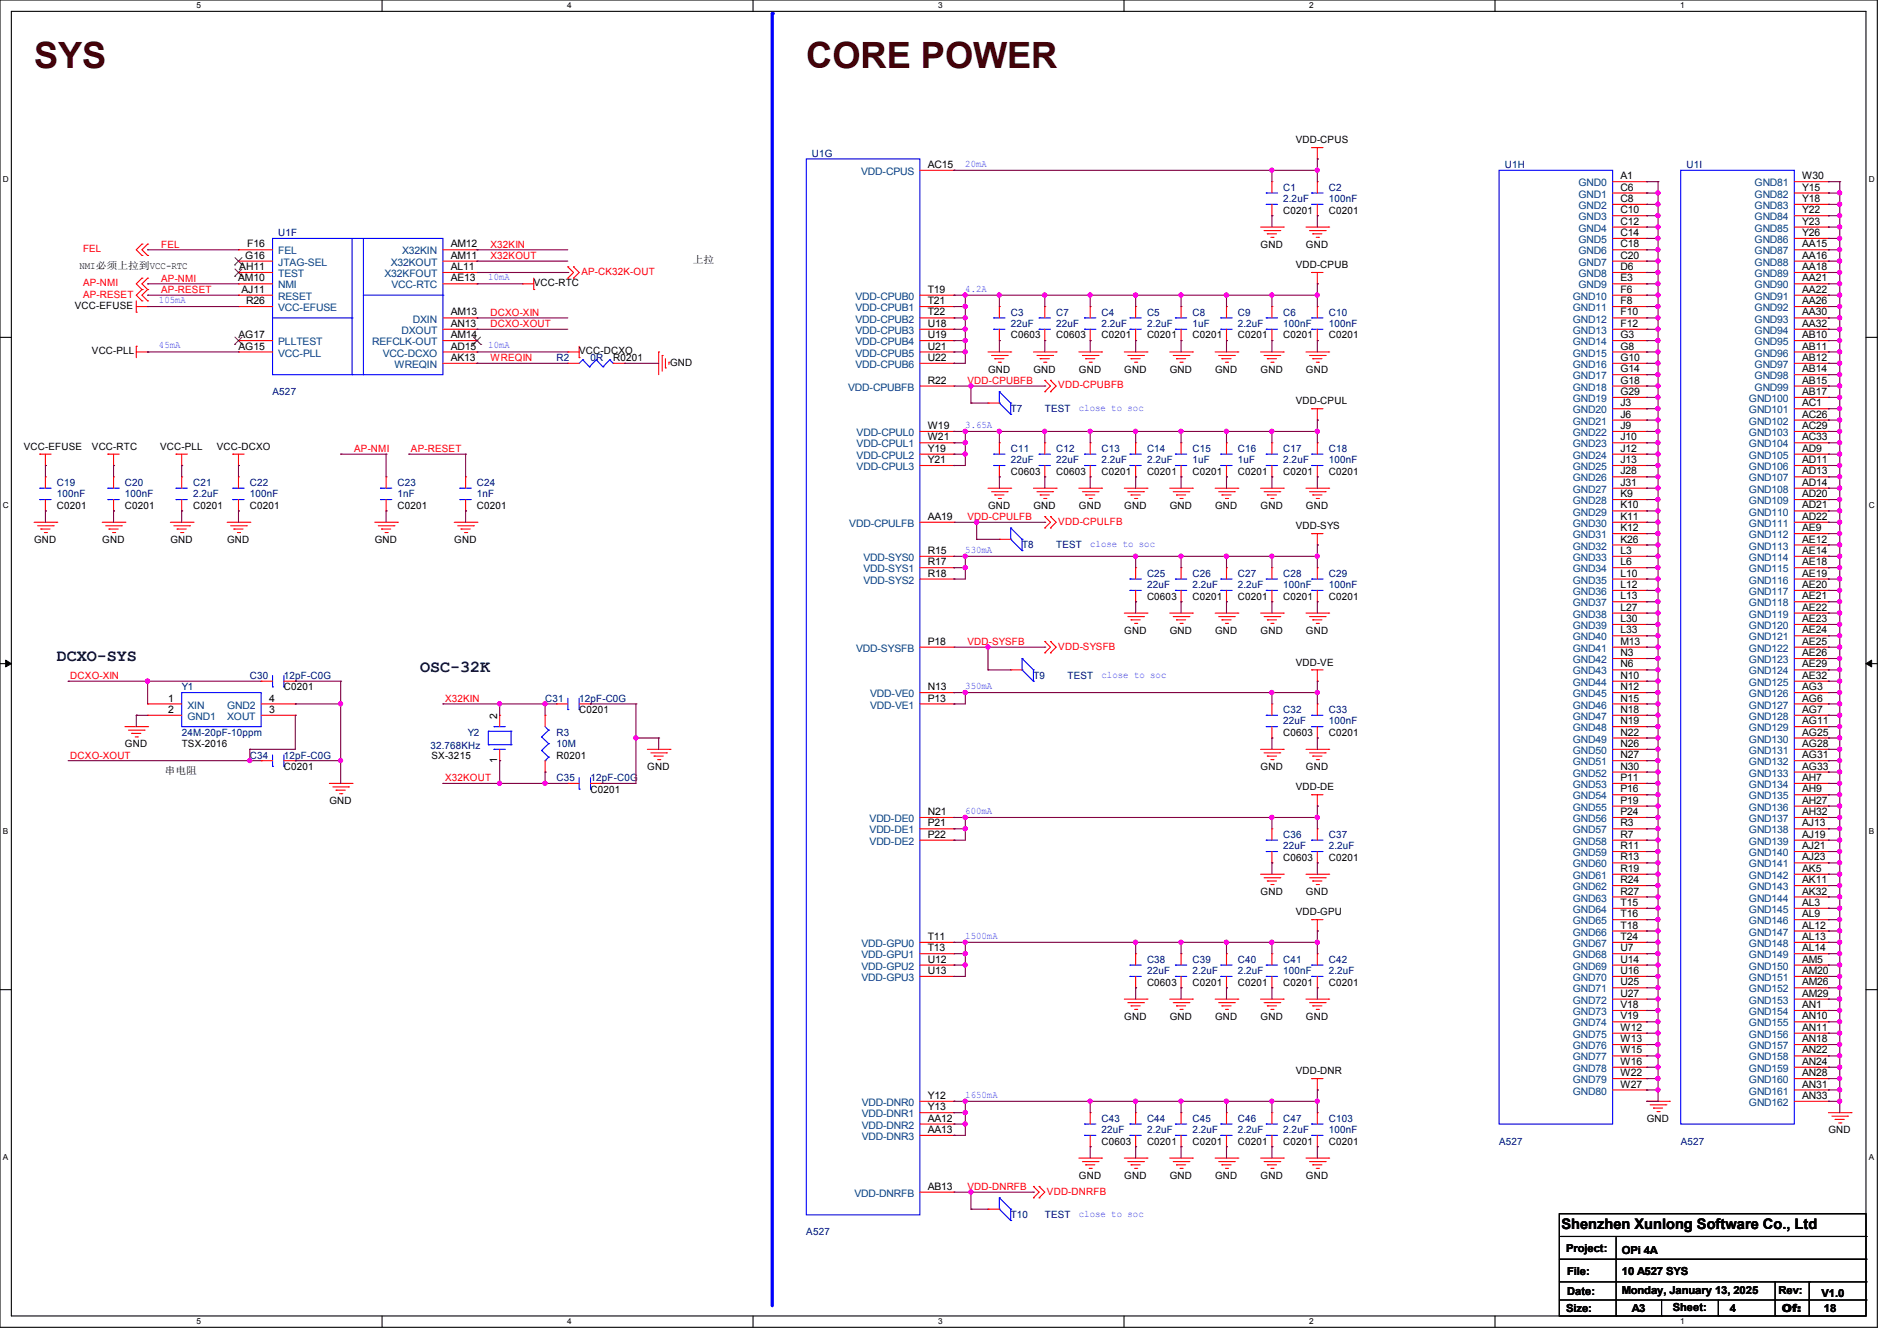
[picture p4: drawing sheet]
<svg xmlns="http://www.w3.org/2000/svg" width="297mm" height="210mm" viewBox="0 0 297 210" stroke-linecap="round" stroke-linejoin="round" font-family="sans-serif">
<defs><g id="words">
<g font-size="5.7" fill="#400000">
<text x="5.3" y="10.6">SYS</text>
<text x="126.2" y="10.6">CORE POWER</text>
</g>
<g font-size="2.6" fill="#000040">
<text x="8.9" y="103.5">DCXO-SYS</text>
<text x="65.8" y="105.3">OSC-32K</text>
</g>
<text font-size="2.3" x="244.5" y="192.5">Shenzhen Xunlong Software Co., Ltd</text>
<g font-size="1.7">
<text x="245.2" y="196.1">Project:</text>
<text x="253.9" y="196.3">OPi 4A</text>
<text x="245.4" y="199.7">File:</text>
<text x="245.4" y="202.9">Date:</text>
<text x="253.9" y="202.7">Monday, January 13, 2025</text>
<text x="253.9" y="199.7">10 A527 SYS</text>
<text x="278.4" y="202.7">Rev:</text>
<text x="285.2" y="203.1">V1.0</text>
<text x="245.2" y="205.5">Size:</text>
<text x="255.5" y="205.5">A3</text>
<text x="261.9" y="205.4">Sheet:</text>
<text x="270.8" y="205.5">4</text>
<text x="279" y="205.5">Of:</text>
<text x="285.5" y="205.5">18</text>
</g>
<g font-size="1.6">
<text x="202.9" y="22.4">VDD-CPUS</text>
<text x="145.2" y="26.3">AC15</text>
<text x="253.7" y="28.1">A1</text>
<text x="253.7" y="29.8">C6</text>
<text x="282.2" y="28.1">W30</text>
<text x="282.2" y="29.8">Y15</text>
<text x="200.9" y="33.4">C0201</text>
<text x="208" y="33.4">C0201</text>
<text x="253.7" y="31.6">C8</text>
<text x="253.7" y="33.4">C10</text>
<text x="253.7" y="35.2">C12</text>
<text x="282.2" y="31.6">Y18</text>
<text x="282.2" y="33.4">Y22</text>
<text x="282.2" y="35.2">Y23</text>
<text x="38.4" y="40.5">G16</text>
<text x="38.7" y="38.7">F16</text>
<text x="70.6" y="38.7">AM12</text>
<text x="70.6" y="40.5">AM11</text>
<text x="108.5" y="41.2">上拉</text>
<text x="197.4" y="38.8">GND</text>
<text x="202.9" y="42">VDD-CPUB</text>
<text x="204.5" y="38.8">GND</text>
<text x="253.7" y="37">C14</text>
<text x="253.7" y="38.7">C18</text>
<text x="253.7" y="40.5">C20</text>
<text x="282.2" y="37">Y26</text>
<text x="282.2" y="38.7">AA15</text>
<text x="282.2" y="40.5">AA16</text>
<text x="12.4" y="42.1">NMI必须上拉到VCC-RTC</text>
<text x="37.3" y="44.1">AM10</text>
<text x="37.5" y="42.3">AH11</text>
<text x="37.8" y="45.8">AJ11</text>
<text x="38.5" y="47.6">R26</text>
<text x="70.6" y="42.3">AL11</text>
<text x="70.6" y="44.1">AE13</text>
<text x="83.6" y="44.8">VCC-RTC</text>
<text x="145.2" y="45.8">T19</text>
<text x="145.2" y="47.6">T21</text>
<text x="253.7" y="42.3">D6</text>
<text x="253.7" y="44.1">E3</text>
<text x="253.7" y="45.8">F6</text>
<text x="253.7" y="47.6">F8</text>
<text x="282.2" y="42.3">AA18</text>
<text x="282.2" y="44.1">AA21</text>
<text x="282.2" y="45.8">AA22</text>
<text x="282.2" y="47.6">AA26</text>
<text x="11.7" y="48.4">VCC-EFUSE</text>
<text x="37.3" y="53">AG17</text>
<text x="70.6" y="49.4">AM13</text>
<text x="70.6" y="51.2">AN13</text>
<text x="70.6" y="53">AM14</text>
<text x="145.2" y="49.4">T22</text>
<text x="145.2" y="51.2">U18</text>
<text x="145.2" y="53">U19</text>
<text x="158.2" y="53">C0603</text>
<text x="165.4" y="53">C0603</text>
<text x="172.5" y="53">C0201</text>
<text x="179.6" y="53">C0201</text>
<text x="186.7" y="53">C0201</text>
<text x="193.8" y="53">C0201</text>
<text x="200.9" y="53">C0201</text>
<text x="208" y="53">C0201</text>
<text x="253.7" y="49.4">F10</text>
<text x="253.7" y="51.2">F12</text>
<text x="253.7" y="53">G3</text>
<text x="282.2" y="49.4">AA30</text>
<text x="282.2" y="51.2">AA32</text>
<text x="282.2" y="53">AB10</text>
<text x="14.4" y="55.5">VCC-PLL</text>
<text x="37.3" y="54.7">AG15</text>
<text x="70.6" y="54.7">AD15</text>
<text x="70.6" y="56.5">AK13</text>
<text x="90.7" y="55.5">VCC-DCXO</text>
<text x="96" y="56.6">R0201</text>
<text x="104.9" y="57.3">GND</text>
<text x="145.2" y="54.7">U21</text>
<text x="145.2" y="56.5">U22</text>
<text x="154.7" y="58.3">GND</text>
<text x="161.8" y="58.3">GND</text>
<text x="168.9" y="58.3">GND</text>
<text x="176" y="58.3">GND</text>
<text x="183.1" y="58.3">GND</text>
<text x="190.2" y="58.3">GND</text>
<text x="197.4" y="58.3">GND</text>
<text x="204.5" y="58.3">GND</text>
<text x="253.7" y="54.7">G8</text>
<text x="253.7" y="56.5">G10</text>
<text x="253.7" y="58.3">G14</text>
<text x="282.2" y="54.7">AB11</text>
<text x="282.2" y="56.5">AB12</text>
<text x="282.2" y="58.3">AB14</text>
<text x="145.2" y="60.1">R22</text>
<text x="202.9" y="63.3">VDD-CPUL</text>
<text x="253.7" y="60.1">G18</text>
<text x="253.7" y="61.8">G29</text>
<text x="253.7" y="63.6">J3</text>
<text x="253.7" y="65.4">J6</text>
<text x="282.2" y="60.1">AB15</text>
<text x="282.2" y="61.8">AB17</text>
<text x="282.2" y="63.6">AC1</text>
<text x="282.2" y="65.4">AC26</text>
<text x="3.7" y="70.4">VCC-EFUSE</text>
<text x="14.4" y="70.4">VCC-RTC</text>
<text x="25.1" y="70.4">VCC-PLL</text>
<text x="34" y="70.4">VCC-DCXO</text>
<text x="145.2" y="67.2">W19</text>
<text x="145.2" y="69">W21</text>
<text x="145.2" y="70.7">Y19</text>
<text x="253.7" y="67.2">J9</text>
<text x="253.7" y="69">J10</text>
<text x="253.7" y="70.7">J12</text>
<text x="282.2" y="67.2">AC29</text>
<text x="282.2" y="69">AC33</text>
<text x="282.2" y="70.7">AD9</text>
<text x="145.2" y="72.5">Y21</text>
<text x="158.2" y="74.3">C0603</text>
<text x="165.4" y="74.3">C0603</text>
<text x="172.5" y="74.3">C0201</text>
<text x="179.6" y="74.3">C0201</text>
<text x="186.7" y="74.3">C0201</text>
<text x="193.8" y="74.3">C0201</text>
<text x="200.9" y="74.3">C0201</text>
<text x="208" y="74.3">C0201</text>
<text x="253.7" y="72.5">J13</text>
<text x="253.7" y="74.3">J28</text>
<text x="253.7" y="76.1">J31</text>
<text x="253.7" y="77.9">K9</text>
<text x="282.2" y="72.5">AD11</text>
<text x="282.2" y="74.3">AD13</text>
<text x="282.2" y="76.1">AD14</text>
<text x="282.2" y="77.9">AD20</text>
<text x="8.9" y="79.7">C0201</text>
<text x="19.6" y="79.7">C0201</text>
<text x="30.2" y="79.7">C0201</text>
<text x="39.1" y="79.7">C0201</text>
<text x="62.2" y="79.7">C0201</text>
<text x="74.7" y="79.7">C0201</text>
<text x="145.2" y="81.4">AA19</text>
<text x="154.7" y="79.7">GND</text>
<text x="161.8" y="79.7">GND</text>
<text x="168.9" y="79.7">GND</text>
<text x="176" y="79.7">GND</text>
<text x="183.1" y="79.7">GND</text>
<text x="190.2" y="79.7">GND</text>
<text x="197.4" y="79.7">GND</text>
<text x="202.9" y="82.9">VDD-SYS</text>
<text x="204.5" y="79.7">GND</text>
<text x="253.7" y="79.6">K10</text>
<text x="253.7" y="81.4">K11</text>
<text x="253.7" y="83.2">K12</text>
<text x="282.2" y="79.6">AD21</text>
<text x="282.2" y="81.4">AD22</text>
<text x="282.2" y="83.2">AE9</text>
<text x="5.3" y="85">GND</text>
<text x="16" y="85">GND</text>
<text x="26.7" y="85">GND</text>
<text x="35.6" y="85">GND</text>
<text x="58.7" y="85">GND</text>
<text x="71.1" y="85">GND</text>
<text x="145.2" y="86.7">R15</text>
<text x="145.2" y="88.5">R17</text>
<text x="253.7" y="85">K26</text>
<text x="253.7" y="86.7">L3</text>
<text x="253.7" y="88.5">L6</text>
<text x="282.2" y="85">AE12</text>
<text x="282.2" y="86.7">AE14</text>
<text x="282.2" y="88.5">AE18</text>
<text x="145.2" y="90.3">R18</text>
<text x="179.6" y="93.9">C0603</text>
<text x="186.7" y="93.9">C0201</text>
<text x="193.8" y="93.9">C0201</text>
<text x="200.9" y="93.9">C0201</text>
<text x="208" y="93.9">C0201</text>
<text x="253.7" y="90.3">L10</text>
<text x="253.7" y="92.1">L12</text>
<text x="253.7" y="93.9">L13</text>
<text x="253.7" y="95.6">L27</text>
<text x="282.2" y="90.3">AE19</text>
<text x="282.2" y="92.1">AE20</text>
<text x="282.2" y="93.9">AE21</text>
<text x="282.2" y="95.6">AE22</text>
<text x="145.2" y="101">P18</text>
<text x="176" y="99.2">GND</text>
<text x="183.1" y="99.2">GND</text>
<text x="190.2" y="99.2">GND</text>
<text x="197.4" y="99.2">GND</text>
<text x="204.5" y="99.2">GND</text>
<text x="253.7" y="97.4">L30</text>
<text x="253.7" y="99.2">L33</text>
<text x="253.7" y="101">M13</text>
<text x="282.2" y="97.4">AE23</text>
<text x="282.2" y="99.2">AE24</text>
<text x="282.2" y="101">AE25</text>
<text x="202.9" y="104.2">VDD-VE</text>
<text x="253.7" y="102.7">N3</text>
<text x="253.7" y="104.5">N6</text>
<text x="253.7" y="106.3">N10</text>
<text x="282.2" y="102.7">AE26</text>
<text x="282.2" y="104.5">AE29</text>
<text x="282.2" y="106.3">AE32</text>
<text x="26.3" y="109.9">1</text>
<text x="26.3" y="111.6">2</text>
<text x="42.1" y="109.9">4</text>
<text x="42.1" y="111.6">3</text>
<text x="44.4" y="108.1">C0201</text>
<text x="77.9" y="112.6" transform="rotate(-90 77.9 112.6)">2</text>
<text x="90.7" y="111.7">C0201</text>
<text x="145.2" y="108.1">N13</text>
<text x="145.2" y="109.9">P13</text>
<text x="253.7" y="108.1">N12</text>
<text x="253.7" y="109.9">N15</text>
<text x="253.7" y="111.6">N18</text>
<text x="253.7" y="113.4">N19</text>
<text x="282.2" y="108.1">AG3</text>
<text x="282.2" y="109.9">AG6</text>
<text x="282.2" y="111.6">AG7</text>
<text x="282.2" y="113.4">AG11</text>
<text x="19.6" y="117">GND</text>
<text x="28.4" y="117">TSX-2016</text>
<text x="67.6" y="118.8">SX-3215</text>
<text x="77.9" y="119.5" transform="rotate(-90 77.9 119.5)">1</text>
<text x="87.1" y="118.8">R0201</text>
<text x="200.9" y="115.2">C0603</text>
<text x="208" y="115.2">C0201</text>
<text x="253.7" y="115.2">N22</text>
<text x="253.7" y="117">N26</text>
<text x="253.7" y="118.7">N27</text>
<text x="282.2" y="115.2">AG25</text>
<text x="282.2" y="117">AG28</text>
<text x="282.2" y="118.7">AG31</text>
<text x="25.8" y="121.2">串电阻</text>
<text x="44.4" y="120.6">C0201</text>
<text x="51.6" y="125.9">GND</text>
<text x="92.5" y="124.1">C0201</text>
<text x="101.3" y="120.6">GND</text>
<text x="197.4" y="120.6">GND</text>
<text x="202.9" y="123.8">VDD-DE</text>
<text x="204.5" y="120.6">GND</text>
<text x="253.7" y="120.5">N30</text>
<text x="253.7" y="122.3">P11</text>
<text x="253.7" y="124.1">P16</text>
<text x="253.7" y="125.9">P19</text>
<text x="282.2" y="120.5">AG33</text>
<text x="282.2" y="122.3">AH7</text>
<text x="282.2" y="124.1">AH9</text>
<text x="282.2" y="125.9">AH27</text>
<text x="145.2" y="127.6">N21</text>
<text x="145.2" y="129.4">P21</text>
<text x="145.2" y="131.2">P22</text>
<text x="253.7" y="127.6">P24</text>
<text x="253.7" y="129.4">R3</text>
<text x="253.7" y="131.2">R7</text>
<text x="282.2" y="127.6">AH32</text>
<text x="282.2" y="129.4">AJ13</text>
<text x="282.2" y="131.2">AJ19</text>
<text x="200.9" y="134.8">C0603</text>
<text x="208" y="134.8">C0201</text>
<text x="253.7" y="133">R11</text>
<text x="253.7" y="134.7">R13</text>
<text x="253.7" y="136.5">R19</text>
<text x="282.2" y="133">AJ21</text>
<text x="282.2" y="134.7">AJ23</text>
<text x="282.2" y="136.5">AK5</text>
<text x="197.4" y="140.1">GND</text>
<text x="202.9" y="143.3">VDD-GPU</text>
<text x="204.5" y="140.1">GND</text>
<text x="253.7" y="138.3">R24</text>
<text x="253.7" y="140.1">R27</text>
<text x="253.7" y="141.9">T15</text>
<text x="253.7" y="143.6">T16</text>
<text x="282.2" y="138.3">AK11</text>
<text x="282.2" y="140.1">AK32</text>
<text x="282.2" y="141.9">AL3</text>
<text x="282.2" y="143.6">AL9</text>
<text x="145.2" y="147.2">T11</text>
<text x="145.2" y="149">T13</text>
<text x="253.7" y="145.4">T18</text>
<text x="253.7" y="147.2">T24</text>
<text x="253.7" y="149">U7</text>
<text x="282.2" y="145.4">AL12</text>
<text x="282.2" y="147.2">AL13</text>
<text x="282.2" y="149">AL14</text>
<text x="145.2" y="150.7">U12</text>
<text x="145.2" y="152.5">U13</text>
<text x="179.6" y="154.3">C0603</text>
<text x="186.7" y="154.3">C0201</text>
<text x="193.8" y="154.3">C0201</text>
<text x="200.9" y="154.3">C0201</text>
<text x="208" y="154.3">C0201</text>
<text x="253.7" y="150.7">U14</text>
<text x="253.7" y="152.5">U16</text>
<text x="253.7" y="154.3">U25</text>
<text x="282.2" y="150.7">AM5</text>
<text x="282.2" y="152.5">AM20</text>
<text x="282.2" y="154.3">AM26</text>
<text x="176" y="159.7">GND</text>
<text x="183.1" y="159.7">GND</text>
<text x="190.2" y="159.7">GND</text>
<text x="197.4" y="159.7">GND</text>
<text x="204.5" y="159.7">GND</text>
<text x="253.7" y="156.1">U27</text>
<text x="253.7" y="157.9">V18</text>
<text x="253.7" y="159.6">V19</text>
<text x="253.7" y="161.4">W12</text>
<text x="282.2" y="156.1">AM29</text>
<text x="282.2" y="157.9">AN1</text>
<text x="282.2" y="159.6">AN10</text>
<text x="282.2" y="161.4">AN11</text>
<text x="253.7" y="163.2">W13</text>
<text x="253.7" y="165">W15</text>
<text x="253.7" y="166.8">W16</text>
<text x="282.2" y="163.2">AN18</text>
<text x="282.2" y="165">AN22</text>
<text x="282.2" y="166.8">AN24</text>
<text x="145.2" y="172.1">Y12</text>
<text x="145.2" y="173.9">Y13</text>
<text x="202.9" y="168.2">VDD-DNR</text>
<text x="253.7" y="168.5">W22</text>
<text x="253.7" y="170.3">W27</text>
<text x="282.2" y="168.5">AN28</text>
<text x="282.2" y="170.3">AN31</text>
<text x="282.2" y="172.1">AN33</text>
<text x="145.2" y="175.6">AA12</text>
<text x="145.2" y="177.4">AA13</text>
<text x="172.5" y="179.2">C0603</text>
<text x="179.6" y="179.2">C0201</text>
<text x="186.7" y="179.2">C0201</text>
<text x="193.8" y="179.2">C0201</text>
<text x="200.9" y="179.2">C0201</text>
<text x="208" y="179.2">C0201</text>
<text x="257.8" y="175.7">GND</text>
<text x="286.3" y="177.5">GND</text>
<text x="168.9" y="184.6">GND</text>
<text x="176" y="184.6">GND</text>
<text x="183.1" y="184.6">GND</text>
<text x="190.2" y="184.6">GND</text>
<text x="197.4" y="184.6">GND</text>
<text x="204.5" y="184.6">GND</text>
<text x="145.2" y="186.3">AB13</text>
</g>
<g font-size="1.6" fill="#000080">
<text x="127.1" y="24.6">U1G</text>
<text x="200.9" y="29.9">C1</text>
<text x="208" y="29.9">C2</text>
<text x="235.6" y="26.3">U1H</text>
<text x="264" y="26.3">U1I</text>
<text x="200.9" y="31.7">2.2uF</text>
<text x="208" y="31.7">100nF</text>
<text x="43.6" y="37">U1F</text>
<text x="158.2" y="49.4">C3</text>
<text x="158.2" y="51.2">22uF</text>
<text x="165.4" y="49.4">C7</text>
<text x="165.4" y="51.2">22uF</text>
<text x="172.5" y="49.4">C4</text>
<text x="172.5" y="51.2">2.2uF</text>
<text x="179.6" y="49.4">C5</text>
<text x="179.6" y="51.2">2.2uF</text>
<text x="186.7" y="49.4">C8</text>
<text x="186.7" y="51.2">1uF</text>
<text x="193.8" y="49.4">C9</text>
<text x="193.8" y="51.2">2.2uF</text>
<text x="200.9" y="49.4">C6</text>
<text x="200.9" y="51.2">100nF</text>
<text x="208" y="49.4">C10</text>
<text x="208" y="51.2">100nF</text>
<text x="87.1" y="56.6">R2</text>
<text x="92.5" y="56.6">0R</text>
<text x="42.7" y="61.9">A527</text>
<text x="158.2" y="64.6">T7</text>
<text x="163.6" y="64.6">TEST</text>
<text x="158.2" y="70.8">C11</text>
<text x="165.4" y="70.8">C12</text>
<text x="172.5" y="70.8">C13</text>
<text x="179.6" y="70.8">C14</text>
<text x="186.7" y="70.8">C15</text>
<text x="193.8" y="70.8">C16</text>
<text x="200.9" y="70.8">C17</text>
<text x="208" y="70.8">C18</text>
<text x="8.9" y="76.1">C19</text>
<text x="8.9" y="77.9">100nF</text>
<text x="19.6" y="76.1">C20</text>
<text x="19.6" y="77.9">100nF</text>
<text x="30.2" y="76.1">C21</text>
<text x="30.2" y="77.9">2.2uF</text>
<text x="39.1" y="76.1">C22</text>
<text x="39.1" y="77.9">100nF</text>
<text x="62.2" y="76.1">C23</text>
<text x="62.2" y="77.9">1nF</text>
<text x="74.7" y="76.1">C24</text>
<text x="74.7" y="77.9">1nF</text>
<text x="158.2" y="72.6">22uF</text>
<text x="165.4" y="72.6">22uF</text>
<text x="172.5" y="72.6">2.2uF</text>
<text x="179.6" y="72.6">2.2uF</text>
<text x="186.7" y="72.6">1uF</text>
<text x="193.8" y="72.6">1uF</text>
<text x="200.9" y="72.6">2.2uF</text>
<text x="208" y="72.6">100nF</text>
<text x="160" y="85.9">T8</text>
<text x="165.4" y="85.9">TEST</text>
<text x="179.6" y="90.3">C25</text>
<text x="179.6" y="92.1">22uF</text>
<text x="186.7" y="90.3">C26</text>
<text x="186.7" y="92.1">2.2uF</text>
<text x="193.8" y="90.3">C27</text>
<text x="193.8" y="92.1">2.2uF</text>
<text x="200.9" y="90.3">C28</text>
<text x="200.9" y="92.1">100nF</text>
<text x="208" y="90.3">C29</text>
<text x="208" y="92.1">100nF</text>
<text x="39.1" y="106.3">C30</text>
<text x="44.4" y="106.3">12pF-C0G</text>
<text x="161.8" y="106.3">T9</text>
<text x="167.1" y="106.3">TEST</text>
<text x="28.4" y="108.1">Y1</text>
<text x="85.3" y="109.9">C31</text>
<text x="90.7" y="109.9">12pF-C0G</text>
<text x="200.9" y="111.7">C32</text>
<text x="200.9" y="113.5">22uF</text>
<text x="208" y="111.7">C33</text>
<text x="208" y="113.5">100nF</text>
<text x="28.4" y="115.2">24M-20pF-10ppm</text>
<text x="39.1" y="118.8">C34</text>
<text x="44.4" y="118.8">12pF-C0G</text>
<text x="67.4" y="117.3">32.768KHz</text>
<text x="73.2" y="115.2">Y2</text>
<text x="87.1" y="115.2">R3</text>
<text x="87.1" y="117">10M</text>
<text x="87.1" y="122.3">C35</text>
<text x="92.5" y="122.3">12pF-C0G</text>
<text x="200.9" y="131.2">C36</text>
<text x="208" y="131.2">C37</text>
<text x="200.9" y="133">22uF</text>
<text x="208" y="133">2.2uF</text>
<text x="179.6" y="150.8">C38</text>
<text x="179.6" y="152.6">22uF</text>
<text x="186.7" y="150.8">C39</text>
<text x="186.7" y="152.6">2.2uF</text>
<text x="193.8" y="150.8">C40</text>
<text x="193.8" y="152.6">2.2uF</text>
<text x="200.9" y="150.8">C41</text>
<text x="200.9" y="152.6">100nF</text>
<text x="208" y="150.8">C42</text>
<text x="208" y="152.6">2.2uF</text>
<text x="172.5" y="175.7">C43</text>
<text x="172.5" y="177.5">22uF</text>
<text x="179.6" y="175.7">C44</text>
<text x="179.6" y="177.5">2.2uF</text>
<text x="186.7" y="175.7">C45</text>
<text x="186.7" y="177.5">2.2uF</text>
<text x="193.8" y="175.7">C46</text>
<text x="193.8" y="177.5">2.2uF</text>
<text x="200.9" y="175.7">C47</text>
<text x="200.9" y="177.5">2.2uF</text>
<text x="208" y="175.7">C103</text>
<text x="208" y="177.5">100nF</text>
<text x="234.7" y="179.2">A527</text>
<text x="263.1" y="179.2">A527</text>
<text x="158.2" y="190.8">T10</text>
<text x="163.6" y="190.8">TEST</text>
<text x="126.2" y="193.5">A527</text>
</g>
<g font-size="1.6" fill="#004080">
<text x="134.8" y="27.4">VDD-CPUS</text>
<text x="247.1" y="29.2">GND0</text>
<text x="274.7" y="29.2">GND81</text>
<text x="247.1" y="30.9">GND1</text>
<text x="247.1" y="32.7">GND2</text>
<text x="247.1" y="34.5">GND3</text>
<text x="274.7" y="30.9">GND82</text>
<text x="274.7" y="32.7">GND83</text>
<text x="274.7" y="34.5">GND84</text>
<text x="43.6" y="39.8">FEL</text>
<text x="43.6" y="41.6">JTAG-SEL</text>
<text x="61.2" y="41.6">X32KOUT</text>
<text x="62.9" y="39.8">X32KIN</text>
<text x="247.1" y="36.3">GND4</text>
<text x="247.1" y="38.1">GND5</text>
<text x="247.1" y="39.8">GND6</text>
<text x="247.1" y="41.6">GND7</text>
<text x="274.7" y="36.3">GND85</text>
<text x="274.7" y="38.1">GND86</text>
<text x="274.7" y="39.8">GND87</text>
<text x="274.7" y="41.6">GND88</text>
<text x="43.6" y="43.4">TEST</text>
<text x="43.6" y="45.2">NMI</text>
<text x="43.6" y="46.9">RESET</text>
<text x="60.2" y="43.4">X32KFOUT</text>
<text x="61.3" y="45.2">VCC-RTC</text>
<text x="133.9" y="46.9">VDD-CPUB0</text>
<text x="246.3" y="46.9">GND10</text>
<text x="247.1" y="43.4">GND8</text>
<text x="247.1" y="45.2">GND9</text>
<text x="274.7" y="43.4">GND89</text>
<text x="274.7" y="45.2">GND90</text>
<text x="274.7" y="46.9">GND91</text>
<text x="43.6" y="48.7">VCC-EFUSE</text>
<text x="62.9" y="52.3">DXOUT</text>
<text x="64.6" y="50.5">DXIN</text>
<text x="133.9" y="48.7">VDD-CPUB1</text>
<text x="133.9" y="50.5">VDD-CPUB2</text>
<text x="133.9" y="52.3">VDD-CPUB3</text>
<text x="246.3" y="48.7">GND11</text>
<text x="246.3" y="50.5">GND12</text>
<text x="246.3" y="52.3">GND13</text>
<text x="274.7" y="48.7">GND92</text>
<text x="274.7" y="50.5">GND93</text>
<text x="274.7" y="52.3">GND94</text>
<text x="43.6" y="54.1">PLLTEST</text>
<text x="43.6" y="55.8">VCC-PLL</text>
<text x="58.3" y="54.1">REFCLK-OUT</text>
<text x="59.9" y="55.8">VCC-DCXO</text>
<text x="61.8" y="57.6">WREQIN</text>
<text x="133.9" y="54.1">VDD-CPUB4</text>
<text x="133.9" y="55.8">VDD-CPUB5</text>
<text x="133.9" y="57.6">VDD-CPUB6</text>
<text x="246.3" y="54.1">GND14</text>
<text x="246.3" y="55.8">GND15</text>
<text x="246.3" y="57.6">GND16</text>
<text x="246.3" y="59.4">GND17</text>
<text x="274.7" y="54.1">GND95</text>
<text x="274.7" y="55.8">GND96</text>
<text x="274.7" y="57.6">GND97</text>
<text x="274.7" y="59.4">GND98</text>
<text x="132.8" y="61.2">VDD-CPUBFB</text>
<text x="246.3" y="61.2">GND18</text>
<text x="246.3" y="62.9">GND19</text>
<text x="246.3" y="64.7">GND20</text>
<text x="273.8" y="62.9">GND100</text>
<text x="273.8" y="64.7">GND101</text>
<text x="274.7" y="61.2">GND99</text>
<text x="134.1" y="68.3">VDD-CPUL0</text>
<text x="134.1" y="70.1">VDD-CPUL1</text>
<text x="134.1" y="71.8">VDD-CPUL2</text>
<text x="246.3" y="66.5">GND21</text>
<text x="246.3" y="68.3">GND22</text>
<text x="246.3" y="70.1">GND23</text>
<text x="246.3" y="71.8">GND24</text>
<text x="273.8" y="66.5">GND102</text>
<text x="273.8" y="68.3">GND103</text>
<text x="273.8" y="70.1">GND104</text>
<text x="273.8" y="71.8">GND105</text>
<text x="134.1" y="73.6">VDD-CPUL3</text>
<text x="246.3" y="73.6">GND25</text>
<text x="246.3" y="75.4">GND26</text>
<text x="246.3" y="77.2">GND27</text>
<text x="273.8" y="73.6">GND106</text>
<text x="273.8" y="75.4">GND107</text>
<text x="273.8" y="77.2">GND108</text>
<text x="133" y="82.5">VDD-CPULFB</text>
<text x="246.3" y="79">GND28</text>
<text x="246.3" y="80.7">GND29</text>
<text x="246.3" y="82.5">GND30</text>
<text x="273.8" y="79">GND109</text>
<text x="273.8" y="80.7">GND110</text>
<text x="273.8" y="82.5">GND111</text>
<text x="135.2" y="87.8">VDD-SYS0</text>
<text x="135.2" y="89.6">VDD-SYS1</text>
<text x="246.3" y="84.3">GND31</text>
<text x="246.3" y="86.1">GND32</text>
<text x="246.3" y="87.8">GND33</text>
<text x="246.3" y="89.6">GND34</text>
<text x="273.8" y="84.3">GND112</text>
<text x="273.8" y="86.1">GND113</text>
<text x="273.8" y="87.8">GND114</text>
<text x="273.8" y="89.6">GND115</text>
<text x="135.2" y="91.4">VDD-SYS2</text>
<text x="246.3" y="91.4">GND35</text>
<text x="246.3" y="93.2">GND36</text>
<text x="246.3" y="95">GND37</text>
<text x="273.8" y="91.4">GND116</text>
<text x="273.8" y="93.2">GND117</text>
<text x="273.8" y="95">GND118</text>
<text x="246.3" y="96.7">GND38</text>
<text x="246.3" y="98.5">GND39</text>
<text x="246.3" y="100.3">GND40</text>
<text x="273.8" y="96.7">GND119</text>
<text x="273.8" y="98.5">GND120</text>
<text x="273.8" y="100.3">GND121</text>
<text x="134" y="102.1">VDD-SYSFB</text>
<text x="246.3" y="102.1">GND41</text>
<text x="246.3" y="103.8">GND42</text>
<text x="246.3" y="105.6">GND43</text>
<text x="246.3" y="107.4">GND44</text>
<text x="273.8" y="102.1">GND122</text>
<text x="273.8" y="103.8">GND123</text>
<text x="273.8" y="105.6">GND124</text>
<text x="273.8" y="107.4">GND125</text>
<text x="29.3" y="111">XIN</text>
<text x="29.3" y="112.7">GND1</text>
<text x="35.6" y="111">GND2</text>
<text x="35.6" y="112.7">XOUT</text>
<text x="136.2" y="109.2">VDD-VE0</text>
<text x="136.2" y="111">VDD-VE1</text>
<text x="246.3" y="109.2">GND45</text>
<text x="246.3" y="111">GND46</text>
<text x="246.3" y="112.7">GND47</text>
<text x="273.8" y="109.2">GND126</text>
<text x="273.8" y="111">GND127</text>
<text x="273.8" y="112.7">GND128</text>
<text x="246.3" y="114.5">GND48</text>
<text x="246.3" y="116.3">GND49</text>
<text x="246.3" y="118.1">GND50</text>
<text x="246.3" y="119.8">GND51</text>
<text x="273.8" y="114.5">GND129</text>
<text x="273.8" y="116.3">GND130</text>
<text x="273.8" y="118.1">GND131</text>
<text x="273.8" y="119.8">GND132</text>
<text x="246.3" y="121.6">GND52</text>
<text x="246.3" y="123.4">GND53</text>
<text x="246.3" y="125.2">GND54</text>
<text x="273.8" y="121.6">GND133</text>
<text x="273.8" y="123.4">GND134</text>
<text x="273.8" y="125.2">GND135</text>
<text x="136.1" y="128.7">VDD-DE0</text>
<text x="136.1" y="130.5">VDD-DE1</text>
<text x="246.3" y="127">GND55</text>
<text x="246.3" y="128.7">GND56</text>
<text x="246.3" y="130.5">GND57</text>
<text x="273.8" y="127">GND136</text>
<text x="273.8" y="128.7">GND137</text>
<text x="273.8" y="130.5">GND138</text>
<text x="136.1" y="132.3">VDD-DE2</text>
<text x="246.3" y="132.3">GND58</text>
<text x="246.3" y="134.1">GND59</text>
<text x="246.3" y="135.8">GND60</text>
<text x="246.3" y="137.6">GND61</text>
<text x="273.8" y="132.3">GND139</text>
<text x="273.8" y="134.1">GND140</text>
<text x="273.8" y="135.8">GND141</text>
<text x="273.8" y="137.6">GND142</text>
<text x="246.3" y="139.4">GND62</text>
<text x="246.3" y="141.2">GND63</text>
<text x="246.3" y="143">GND64</text>
<text x="273.8" y="139.4">GND143</text>
<text x="273.8" y="141.2">GND144</text>
<text x="273.8" y="143">GND145</text>
<text x="134.9" y="148.3">VDD-GPU0</text>
<text x="246.3" y="144.7">GND65</text>
<text x="246.3" y="146.5">GND66</text>
<text x="246.3" y="148.3">GND67</text>
<text x="273.8" y="144.7">GND146</text>
<text x="273.8" y="146.5">GND147</text>
<text x="273.8" y="148.3">GND148</text>
<text x="134.9" y="150.1">VDD-GPU1</text>
<text x="134.9" y="151.8">VDD-GPU2</text>
<text x="134.9" y="153.6">VDD-GPU3</text>
<text x="246.3" y="150.1">GND68</text>
<text x="246.3" y="151.8">GND69</text>
<text x="246.3" y="153.6">GND70</text>
<text x="246.3" y="155.4">GND71</text>
<text x="273.8" y="150.1">GND149</text>
<text x="273.8" y="151.8">GND150</text>
<text x="273.8" y="153.6">GND151</text>
<text x="273.8" y="155.4">GND152</text>
<text x="246.3" y="157.2">GND72</text>
<text x="246.3" y="159">GND73</text>
<text x="246.3" y="160.7">GND74</text>
<text x="273.8" y="157.2">GND153</text>
<text x="273.8" y="159">GND154</text>
<text x="273.8" y="160.7">GND155</text>
<text x="246.3" y="162.5">GND75</text>
<text x="246.3" y="164.3">GND76</text>
<text x="246.3" y="166.1">GND77</text>
<text x="246.3" y="167.9">GND78</text>
<text x="273.8" y="162.5">GND156</text>
<text x="273.8" y="164.3">GND157</text>
<text x="273.8" y="166.1">GND158</text>
<text x="273.8" y="167.9">GND159</text>
<text x="134.9" y="173.2">VDD-DNR0</text>
<text x="246.3" y="169.6">GND79</text>
<text x="246.3" y="171.4">GND80</text>
<text x="273.8" y="169.6">GND160</text>
<text x="273.8" y="171.4">GND161</text>
<text x="273.8" y="173.2">GND162</text>
<text x="134.9" y="175">VDD-DNR1</text>
<text x="134.9" y="176.7">VDD-DNR2</text>
<text x="134.9" y="178.5">VDD-DNR3</text>
<text x="133.8" y="187.4">VDD-DNRFB</text>
</g>
<g font-size="1.6" fill="#8000ff">
<text x="151.1" y="26.1">20mA</text>
<text x="24.9" y="47.5">105mA</text>
<text x="76.5" y="43.9">10mA</text>
<text x="151.1" y="45.7">4.2A</text>
<text x="24.9" y="54.6">45mA</text>
<text x="76.5" y="54.6">10mA</text>
<text x="168.9" y="64.3">close to soc</text>
<text x="151.1" y="67">3.65A</text>
<text x="151.1" y="86.6">530mA</text>
<text x="170.7" y="85.7">close to soc</text>
<text x="151.1" y="107.9">350mA</text>
<text x="172.5" y="106.1">close to soc</text>
<text x="151.1" y="127.5">600mA</text>
<text x="151.1" y="147">1500mA</text>
<text x="151.1" y="171.9">1650mA</text>
<text x="168.9" y="190.6">close to soc</text>
</g>
<g font-size="1.6" fill="#f00">
<text x="13" y="39.5">FEL</text>
<text x="25.2" y="38.8">FEL</text>
<text x="76.8" y="40.6">X32KOUT</text>
<text x="76.8" y="38.8">X32KIN</text>
<text x="13" y="44.8">AP-NMI</text>
<text x="13" y="46.6">AP-RESET</text>
<text x="25.2" y="44.1">AP-NMI</text>
<text x="25.2" y="45.9">AP-RESET</text>
<text x="91" y="43.1">AP-CK32K-OUT</text>
<text x="76.8" y="49.4">DCXO-XIN</text>
<text x="76.8" y="51.2">DCXO-XOUT</text>
<text x="76.8" y="56.6">WREQIN</text>
<text x="151.5" y="60.1">VDD-CPUBFB</text>
<text x="165.7" y="60.8">VDD-CPUBFB</text>
<text x="55.5" y="70.8">AP-NMI</text>
<text x="64.3" y="70.8">AP-RESET</text>
<text x="151.5" y="81.4">VDD-CPULFB</text>
<text x="165.7" y="82.2">VDD-CPULFB</text>
<text x="151.5" y="101">VDD-SYSFB</text>
<text x="165.7" y="101.7">VDD-SYSFB</text>
<text x="11" y="106.3">DCXO-XIN</text>
<text x="69.7" y="109.9">X32KIN</text>
<text x="11" y="118.8">DCXO-XOUT</text>
<text x="69.7" y="122.3">X32KOUT</text>
<text x="151.5" y="186.4">VDD-DNRFB</text>
<text x="163.9" y="187.1">VDD-DNRFB</text>
</g>
<g font-size="1.3">
<text x="30.8" y="1.3">5</text>
<text x="88.8" y="1.3">4</text>
<text x="146.9" y="1.3">3</text>
<text x="205" y="1.3">2</text>
<text x="263.1" y="1.3">1</text>
<text x=".5" y="28.4">D</text>
<text x="292.6" y="28.4">D</text>
<text x=".5" y="79.5">C</text>
<text x="292.6" y="79.5">C</text>
<text x=".5" y="130.6">B</text>
<text x="292.6" y="130.6">B</text>
<text x=".5" y="181.7">A</text>
<text x="292.6" y="181.7">A</text>
<text x="30.8" y="207.4">5</text>
<text x="88.8" y="207.4">4</text>
<text x="146.9" y="207.4">3</text>
<text x="205" y="207.4">2</text>
<text x="263.1" y="207.4">1</text>
</g>
</g></defs>
<g fill="none" stroke="#000" stroke-width=".17">
<path d="M0 0h293.9v207.9h-293.9zM1.8 1.8h290.3v204.3h-290.3zM59.8 0v1.8M117.9 0v1.8M176 0v1.8M234.1 0v1.8M0 52.8h1.8M292.1 52.8h1.8M0 103.9h1.8M292.1 103.9h1.8M0 155h1.8M292.1 155h1.8"/>
<path d="M59.8 206.1v1.8M117.9 206.1v1.8M176 206.1v1.8M234.1 206.1v1.8"/>
</g>
<path d="M.9 103.4l.9 .5-.9 .5zM292.1 103.9l.9-.5v1z" fill="#000"/>
<path d="M.9 103.4l.9 .5-.9 .5zM292.1 103.9l.9-.5v1z" fill="none" stroke="#000" stroke-width=".16"/>
<path d="M120.9 2.1v202.4" fill="none" stroke="#00f" stroke-width=".51"/>
<circle cx="120.9" cy="2.1" r=".25" fill="#00f"/>
<g fill="none" stroke="#f00" stroke-width=".17">
<path d="M22.2 38.2h.1M22.2 38.2l-.9 .9 .9 .9M23.1 38.2h.1M23.1 38.2l-.9 .9 .9 .9M37.3 39.1h.1M37.3 39.1h5.4M69.3 39.1h5.4M74.7 39.1h.1M144 26.7h5.4M149.4 26.7h.1M197.4 35.6h3.5M197.9 36.1h2.5"/>
<path d="M198.4 36.6h.1M198.4 36.6h1.5M199 37.2h.3M199.1 28.4h.1M199.1 33.8h.1M199.1 28.4v1.8M199.1 32v1.8M199.3 37.2h.1M200.4 36.1h.1M200.9 35.6h.1M204.5 35.6h3.5M205 36.1h2.5"/>
<path d="M205.4 23.1h.1M205.4 23.1h1.7M205.5 36.6h.1M205.5 36.6h1.5M206.1 37.2h.3M206.2 24.9h.1M206.2 28.4h.1M206.2 33.8h.1M206.2 23.1v1.8M206.2 28.4v1.8M206.2 32v1.8M206.4 37.2h.1"/>
<path d="M207.5 36.1h.1M208 35.6h.1M252.5 35.6h5.3M252.5 39.1h5.3M252.5 28.4h5.3M252.5 30.2h5.3M252.5 32h5.3M252.5 33.8h5.3M252.5 37.3h5.3M257.8 28.4h.1M257.8 30.2h.1M257.8 32h.1"/>
<path d="M257.8 33.8h.1M257.8 35.6h.1M257.8 37.3h.1M257.8 39.1h.1M280.9 35.6h5.4M280.9 39.1h5.4M280.9 28.4h5.4M280.9 30.2h5.4M280.9 32h5.4M280.9 33.8h5.4M280.9 37.3h5.4M286.3 28.4h.1"/>
<path d="M286.3 30.2h.1M286.3 32h.1M286.3 33.8h.1M286.3 35.6h.1M286.3 37.3h.1M286.3 39.1h.1M21.3 48.9h.1M21.3 54.2h.1M21.3 55.1h1.8M21.3 48h1.8M21.3 47.1v1.8M21.3 54.2v1.8"/>
<path d="M22.2 40h.1M22.2 43.6h.1M22.2 45.3h.1M22.2 47.1h.1M22.2 43.6l-.9 .8 .9 .9M22.2 45.3l-.9 .9 .9 .9M23.1 48h.1M23.1 55.1h.1M23.1 40h.1M23.1 43.6h.1M23.1 45.3h.1M23.1 47.1h.1"/>
<path d="M23.1 43.6l-.9 .8 .9 .9M23.1 45.3l-.9 .9 .9 .9M37.3 40.9h.1M37.3 42.7h.1M37.3 44.4h.1M37.3 46.2h.1M37.3 48h.1M37.3 53.3h.1M37.3 55.1h.1M37.3 55.1h5.4M37.3 42.7h5.4M37.3 48h5.4"/>
<path d="M37.3 44.4h5.4M37.3 40.9h5.4M37.3 46.2h5.4M37.3 53.3h5.4M69.3 55.1h5.4M69.3 42.7h5.4M69.3 44.4h5.4M69.3 40.9h5.4M69.3 53.3h5.4M69.3 49.8h5.4M69.3 51.6h5.4M69.3 56.9h5.4"/>
<path d="M74.7 40.9h.1M74.7 42.7h.1M74.7 44.4h.1M74.7 49.8h.1M74.7 51.6h.1M74.7 53.3h.1M74.7 55.1h.1M74.7 56.9h.1M81.8 44.4h.1M81.8 44.4h1.8M83.6 45.3h.1M83.6 43.6v1.7"/>
<path d="M88.9 55.1h.1M88.9 43.6h.1M88.9 41.8h.1M88.9 56.9h.1M88.9 55.1h1.8M88.9 41.8l.9 .9-.9 .9M88.9 56.9h1.8M89.8 43.6h.1M89.8 41.8h.1M89.8 41.8l.9 .9-.9 .9M90.7 56h.1M90.7 54.2v1.8"/>
<path d="M96 56.9h1.8M97.8 56.9h.1M103.1 55.1h.1M103.1 55.1v3.6M103.7 55.7h.1M103.7 55.7v2.4M104.2 57.6h.1M104.2 56.2v1.4M104.7 56.7h.1M104.7 56.7v.4M144 55.1h5.4M144 48h5.4"/>
<path d="M144 46.2h5.4M144 53.3h5.4M144 49.8h5.4M144 51.6h5.4M144 56.9h5.4M149.4 46.2h.1M149.4 48h.1M149.4 49.8h.1M149.4 51.6h.1M149.4 53.3h.1M149.4 55.1h.1M149.4 56.9h.1"/>
<path d="M154.7 55.1h3.5M155.2 55.7h2.5M155.7 56.2h.1M155.7 56.2h1.5M156.3 56.7h.3M156.5 48h.1M156.5 53.3h.1M156.5 48v1.8M156.5 51.6v1.7M156.6 56.7h.1M157.7 55.7h.1M158.2 55.1h.1"/>
<path d="M161.8 55.1h3.6M162.3 55.7h2.5M162.9 56.2h.1M162.9 56.2h1.4M163.4 56.7h.3M163.6 59.6h.1M163.6 48h.1M163.6 53.3h.1M163.6 59.6l.9 .9-.9 .8M163.6 48v1.8M163.6 51.6v1.7M163.7 56.7h.1"/>
<path d="M164.5 59.6h.1M164.5 59.6l.9 .9-.9 .8M164.8 55.7h.1M165.4 55.1h.1M168.9 55.1h3.6M169.5 55.7h2.4M170 56.2h.1M170 56.2h1.4M170.5 56.7h.4M170.7 48h.1M170.7 53.3h.1M170.7 48v1.8"/>
<path d="M170.7 51.6v1.7M170.9 56.7h.1M171.9 55.7h.1M172.5 55.1h.1M176 55.1h3.6M176.6 55.7h2.4M177.1 56.2h.1M177.1 56.2h1.4M177.6 56.7h.4M177.8 48h.1M177.8 53.3h.1M177.8 48v1.8"/>
<path d="M177.8 51.6v1.7M178 56.7h.1M179 55.7h.1M179.6 55.1h.1M183.1 55.1h3.6M183.7 55.7h2.4M184.2 56.2h.1M184.2 56.2h1.4M184.7 56.7h.4M184.9 48h.1M184.9 53.3h.1M184.9 48v1.8"/>
<path d="M184.9 51.6v1.7M185.1 56.7h.1M186.1 55.7h.1M186.7 55.1h.1M190.2 55.1h3.6M190.8 55.7h2.5M191.3 56.2h.1M191.3 56.2h1.4M191.9 56.7h.3M192 48h.1M192 53.3h.1M192 48v1.8"/>
<path d="M192 51.6v1.7M192.2 56.7h.1M193.3 55.7h.1M193.8 55.1h.1M197.4 55.1h3.5M197.9 55.7h2.5M198.4 56.2h.1M198.4 56.2h1.5M199 56.7h.3M199.1 48h.1M199.1 53.3h.1M199.1 48v1.8"/>
<path d="M199.1 51.6v1.7M199.3 56.7h.1M200.4 55.7h.1M200.9 55.1h.1M204.5 55.1h3.5M205 55.7h2.5M205.4 42.7h.1M205.4 42.7h1.7M205.5 56.2h.1M205.5 56.2h1.5M206.1 56.7h.3M206.2 44.4h.1"/>
<path d="M206.2 48h.1M206.2 53.3h.1M206.2 42.7v1.7M206.2 48v1.8M206.2 51.6v1.7M206.4 56.7h.1M207.5 55.7h.1M208 55.1h.1M252.5 55.1h5.3M252.5 42.7h5.3M252.5 48h5.3M252.5 44.4h5.3"/>
<path d="M252.5 40.9h5.3M252.5 46.2h5.3M252.5 53.3h5.3M252.5 49.8h5.3M252.5 51.6h5.3M252.5 56.9h5.3M252.5 58.7h5.3M257.8 40.9h.1M257.8 42.7h.1M257.8 44.4h.1M257.8 46.2h.1M257.8 48h.1"/>
<path d="M257.8 49.8h.1M257.8 51.6h.1M257.8 53.3h.1M257.8 55.1h.1M257.8 56.9h.1M257.8 58.7h.1M280.9 55.1h5.4M280.9 42.7h5.4M280.9 48h5.4M280.9 44.4h5.4M280.9 40.9h5.4M280.9 46.2h5.4"/>
<path d="M280.9 53.3h5.4M280.9 49.8h5.4M280.9 51.6h5.4M280.9 56.9h5.4M280.9 58.7h5.4M286.3 40.9h.1M286.3 42.7h.1M286.3 44.4h.1M286.3 46.2h.1M286.3 48h.1M286.3 49.8h.1M286.3 51.6h.1"/>
<path d="M286.3 53.3h.1M286.3 55.1h.1M286.3 56.9h.1M286.3 58.7h.1M6.2 71.1h.1M6.2 71.1h1.8M7.1 72.9h.1M7.1 74.7h.1M7.1 71.1v1.8M7.1 74.7v1.8M7.1 78.2v1.8M16.9 71.1h.1"/>
<path d="M16.9 71.1h1.8M17.8 72.9h.1M17.8 74.7h.1M17.8 71.1v1.8M17.8 74.7v1.8M17.8 78.2v1.8M27.6 71.1h.1M27.6 71.1h1.7M28.4 72.9h.1M28.4 74.7h.1M28.4 71.1v1.8M28.4 74.7v1.8"/>
<path d="M28.4 78.2v1.8M36.4 71.1h.1M36.4 71.1h1.8M37.3 72.9h.1M37.3 74.7h.1M37.3 71.1v1.8M37.3 74.7v1.8M37.3 78.2v1.8M60.5 74.7h.1M60.5 74.7v1.8M60.5 78.2v1.8M72.9 74.7h.1"/>
<path d="M72.9 74.7v1.8M72.9 78.2v1.8M144 71.1h5.4M144 60.5h5.4M144 67.6h5.4M144 69.3h5.4M144 72.9h5.4M149.4 60.5h.1M149.4 67.6h.1M149.4 69.3h.1M149.4 71.1h.1M149.4 72.9h.1"/>
<path d="M154.7 63.1h.1M154.7 76.5h3.5M154.7 63.1h1.8M155.2 77h2.5M155.7 77.5h.1M155.7 77.5h1.5M156.3 78.1h.3M156.5 69.3h.1M156.5 74.7h.1M156.5 69.3v1.8M156.5 72.9v1.8M156.6 78.1h.1"/>
<path d="M157.7 77h.1M158.2 76.5h.1M161.8 76.5h3.6M162.3 77h2.5M162.9 77.5h.1M162.9 77.5h1.4M163.4 78.1h.3M163.6 61.3h.1M163.6 69.3h.1M163.6 74.7h.1M163.6 69.3v1.8M163.6 72.9v1.8"/>
<path d="M163.7 78.1h.1M164.5 61.3h.1M164.8 77h.1M165.4 76.5h.1M168.9 76.5h3.6M169.5 77h2.4M170 77.5h.1M170 77.5h1.4M170.5 78.1h.4M170.7 69.3h.1M170.7 74.7h.1M170.7 69.3v1.8"/>
<path d="M170.7 72.9v1.8M170.9 78.1h.1M171.9 77h.1M172.5 76.5h.1M176 76.5h3.6M176.6 77h2.4M177.1 77.5h.1M177.1 77.5h1.4M177.6 78.1h.4M177.8 69.3h.1M177.8 74.7h.1M177.8 69.3v1.8"/>
<path d="M177.8 72.9v1.8M178 78.1h.1M179 77h.1M179.6 76.5h.1M183.1 76.5h3.6M183.7 77h2.4M184.2 77.5h.1M184.2 77.5h1.4M184.7 78.1h.4M184.9 69.3h.1M184.9 74.7h.1M184.9 69.3v1.8"/>
<path d="M184.9 72.9v1.8M185.1 78.1h.1M186.1 77h.1M186.7 76.5h.1M190.2 76.5h3.6M190.8 77h2.5M191.3 77.5h.1M191.3 77.5h1.4M191.9 78.1h.3M192 69.3h.1M192 74.7h.1M192 69.3v1.8"/>
<path d="M192 72.9v1.8M192.2 78.1h.1M193.3 77h.1M193.8 76.5h.1M197.4 76.5h3.5M197.9 77h2.5M198.4 77.5h.1M198.4 77.5h1.5M199 78.1h.3M199.1 69.3h.1M199.1 74.7h.1M199.1 69.3v1.8"/>
<path d="M199.1 72.9v1.8M199.3 78.1h.1M200.4 77h.1M200.9 76.5h.1M204.5 76.5h3.5M205 77h2.5M205.4 64h.1M205.4 64h1.7M205.5 77.5h.1M205.5 77.5h1.5M206.1 78.1h.3M206.2 65.8h.1"/>
<path d="M206.2 69.3h.1M206.2 74.7h.1M206.2 64v1.8M206.2 69.3v1.8M206.2 72.9v1.8M206.4 78.1h.1M207.5 77h.1M208 76.5h.1M252.5 76.5h5.3M252.5 64h5.3M252.5 71.1h5.3M252.5 60.5h5.3"/>
<path d="M252.5 62.2h5.3M252.5 65.8h5.3M252.5 67.6h5.3M252.5 69.3h5.3M252.5 72.9h5.3M252.5 74.7h5.3M252.5 78.2h5.3M257.8 60.5h.1M257.8 62.2h.1M257.8 64h.1M257.8 65.8h.1M257.8 67.6h.1"/>
<path d="M257.8 69.3h.1M257.8 71.1h.1M257.8 72.9h.1M257.8 74.7h.1M257.8 76.5h.1M257.8 78.2h.1M280.9 76.5h5.4M280.9 64h5.4M280.9 71.1h5.4M280.9 60.5h5.4M280.9 62.2h5.4M280.9 65.8h5.4"/>
<path d="M280.9 67.6h5.4M280.9 69.3h5.4M280.9 72.9h5.4M280.9 74.7h5.4M280.9 78.2h5.4M286.3 60.5h.1M286.3 62.2h.1M286.3 64h.1M286.3 65.8h.1M286.3 67.6h.1M286.3 69.3h.1M286.3 71.1h.1"/>
<path d="M286.3 72.9h.1M286.3 74.7h.1M286.3 76.5h.1M286.3 78.2h.1M5.3 81.8h3.6M5.9 82.3h2.4M6.4 82.8h.1M6.4 82.8h1.4M6.9 83.4h.4M7.1 80h.1M7.3 83.4h.1M8.3 82.3h.1"/>
<path d="M8.9 81.8h.1M16 81.8h3.6M16.6 82.3h2.4M17.1 82.8h.1M17.1 82.8h1.4M17.6 83.4h.3M17.8 80h.1M17.9 83.4h.1M19 82.3h.1M19.6 81.8h.1M26.7 81.8h3.5M27.2 82.3h2.5"/>
<path d="M27.7 82.8h.1M27.7 82.8h1.5M28.3 83.4h.3M28.4 80h.1M28.6 83.4h.1M29.7 82.3h.1M30.2 81.8h.1M35.6 81.8h3.5M36.1 82.3h2.5M36.6 82.8h.1M36.6 82.8h1.5M37.2 83.4h.3"/>
<path d="M37.3 80h.1M37.5 83.4h.1M38.6 82.3h.1M39.1 81.8h.1M58.7 81.8h3.5M59.2 82.3h2.5M59.7 82.8h.1M59.7 82.8h1.5M60.3 83.4h.3M60.5 80h.1M60.6 83.4h.1M61.7 82.3h.1"/>
<path d="M62.2 81.8h.1M71.1 81.8h3.6M71.7 82.3h2.4M72.2 82.8h.1M72.2 82.8h1.4M72.7 83.4h.4M72.9 80h.1M73.1 83.4h.1M74.1 82.3h.1M74.7 81.8h.1M144 81.8h5.4M144 87.1h5.4"/>
<path d="M144 88.9h5.4M144 90.7h5.4M149.4 81.8h.1M149.4 87.1h.1M149.4 88.9h.1M149.4 90.7h.1M156.5 84.5h.1M156.5 84.5h1.7M163.6 82.7h.1M163.6 80.9h.1M163.6 80.9l.9 .9-.9 .9M164.5 82.7h.1"/>
<path d="M164.5 80.9h.1M164.5 80.9l.9 .9-.9 .9M176 96h3.6M176.6 96.6h2.4M177.1 97.1h.1M177.1 97.1h1.4M177.6 97.6h.4M177.8 88.9h.1M177.8 94.2h.1M177.8 88.9v1.8M177.8 92.5v1.7M178 97.6h.1"/>
<path d="M179 96.6h.1M179.6 96h.1M183.1 96h3.6M183.7 96.6h2.4M184.2 97.1h.1M184.2 97.1h1.4M184.7 97.6h.4M184.9 88.9h.1M184.9 94.2h.1M184.9 88.9v1.8M184.9 92.5v1.7M185.1 97.6h.1"/>
<path d="M186.1 96.6h.1M186.7 96h.1M190.2 96h3.6M190.8 96.6h2.5M191.3 97.1h.1M191.3 97.1h1.4M191.9 97.6h.3M192 88.9h.1M192 94.2h.1M192 88.9v1.8M192 92.5v1.7M192.2 97.6h.1"/>
<path d="M193.3 96.6h.1M193.8 96h.1M197.4 96h3.5M197.9 96.6h2.5M198.4 97.1h.1M198.4 97.1h1.5M199 97.6h.3M199.1 88.9h.1M199.1 94.2h.1M199.1 88.9v1.8M199.1 92.5v1.7M199.3 97.6h.1"/>
<path d="M200.4 96.6h.1M200.9 96h.1M204.5 96h3.5M205 96.6h2.5M205.4 83.6h.1M205.4 83.6h1.7M205.5 97.1h.1M205.5 97.1h1.5M206.1 97.6h.3M206.2 85.3h.1M206.2 88.9h.1M206.2 94.2h.1"/>
<path d="M206.2 83.6v1.7M206.2 88.9v1.8M206.2 92.5v1.7M206.4 97.6h.1M207.5 96.6h.1M208 96h.1M252.5 96h5.3M252.5 81.8h5.3M252.5 83.6h5.3M252.5 80h5.3M252.5 85.3h5.3M252.5 87.1h5.3"/>
<path d="M252.5 88.9h5.3M252.5 90.7h5.3M252.5 92.5h5.3M252.5 94.2h5.3M252.5 97.8h5.3M252.5 99.6h5.3M257.8 80h.1M257.8 81.8h.1M257.8 83.6h.1M257.8 85.3h.1M257.8 87.1h.1M257.8 88.9h.1"/>
<path d="M257.8 90.7h.1M257.8 92.5h.1M257.8 94.2h.1M257.8 96h.1M257.8 97.8h.1M257.8 99.6h.1M280.9 96h5.4M280.9 81.8h5.4M280.9 83.6h5.4M280.9 80h5.4M280.9 85.3h5.4M280.9 87.1h5.4"/>
<path d="M280.9 88.9h5.4M280.9 90.7h5.4M280.9 92.5h5.4M280.9 94.2h5.4M280.9 97.8h5.4M280.9 99.6h5.4M286.3 80h.1M286.3 81.8h.1M286.3 83.6h.1M286.3 85.3h.1M286.3 87.1h.1M286.3 88.9h.1"/>
<path d="M286.3 90.7h.1M286.3 92.5h.1M286.3 94.2h.1M286.3 96h.1M286.3 97.8h.1M286.3 99.6h.1M19.6 113.8h3.5M20.1 114.3h2.5M20.6 114.9h.1M20.6 114.9h1.5M21.2 115.4h.3M21.5 115.4h.1"/>
<path d="M22.6 114.3h.1M23.1 113.8h.1M23.1 110.2h.1M23.1 112h.1M23.1 110.2h5.3M23.1 112h5.3M40.9 106.7h.1M40.9 119.1h.1M40.9 106.7h1.8M40.9 119.1h1.8M40.9 110.2h5.3M40.9 112h5.3"/>
<path d="M44.4 106.7h1.8M44.4 119.1h1.8M46.2 106.7h.1M46.2 119.1h.1M46.2 110.2h.1M46.2 112h.1M78.2 119.1h.1M78.2 112h.1M78.2 112v1.8M78.2 117.3v1.8M85.3 112h.1M85.3 112v1.8"/>
<path d="M85.3 119.1v1.8M87.1 110.2h.1M87.1 110.2h1.8M90.7 110.2h1.8M92.5 110.2h.1M101.3 117.3h3.6M101.9 117.9h2.5M102.4 118.4h.1M102.4 118.4h1.4M103 119h.3M103.3 119h.1M104.4 117.9h.1"/>
<path d="M104.9 117.3h.1M144 110.2h5.4M144 101.3h5.4M144 108.5h5.4M149.4 101.3h.1M149.4 108.5h.1M149.4 110.2h.1M158.2 104.9h.1M158.2 104.9h1.8M163.6 102.2h.1M163.6 100.5h.1M163.6 100.5l.9 .8-.9 .9"/>
<path d="M164.5 102.2h.1M164.5 100.5h.1M164.5 100.5l.9 .8-.9 .9M197.4 117.3h3.5M197.9 117.9h2.5M198.4 118.4h.1M198.4 118.4h1.5M199 119h.3M199.1 110.2h.1M199.1 115.6h.1M199.1 110.2v1.8M199.1 113.8v1.8"/>
<path d="M199.3 119h.1M200.4 117.9h.1M200.9 117.3h.1M204.5 117.3h3.5M205 117.9h2.5M205.4 104.9h.1M205.4 104.9h1.7M205.5 118.4h.1M205.5 118.4h1.5M206.1 119h.3M206.2 106.7h.1M206.2 110.2h.1"/>
<path d="M206.2 115.6h.1M206.2 104.9v1.8M206.2 110.2v1.8M206.2 113.8v1.8M206.4 119h.1M207.5 117.9h.1M208 117.3h.1M252.5 117.3h5.3M252.5 113.8h5.3M252.5 104.9h5.3M252.5 106.7h5.3M252.5 119.1h5.3"/>
<path d="M252.5 110.2h5.3M252.5 112h5.3M252.5 101.3h5.3M252.5 103.1h5.3M252.5 108.5h5.3M252.5 115.6h5.3M257.8 101.3h.1M257.8 103.1h.1M257.8 104.9h.1M257.8 106.7h.1M257.8 108.5h.1M257.8 110.2h.1"/>
<path d="M257.8 112h.1M257.8 113.8h.1M257.8 115.6h.1M257.8 117.3h.1M257.8 119.1h.1M280.9 117.3h5.4M280.9 113.8h5.4M280.9 104.9h5.4M280.9 106.7h5.4M280.9 119.1h5.4M280.9 110.2h5.4M280.9 112h5.4"/>
<path d="M280.9 101.3h5.4M280.9 103.1h5.4M280.9 108.5h5.4M280.9 115.6h5.4M286.3 101.3h.1M286.3 103.1h.1M286.3 104.9h.1M286.3 106.7h.1M286.3 108.5h.1M286.3 110.2h.1M286.3 112h.1M286.3 113.8h.1"/>
<path d="M286.3 115.6h.1M286.3 117.3h.1M286.3 119.1h.1M51.6 122.7h3.5M52.1 123.2h2.5M52.6 123.7h.1M52.6 123.7h1.5M53.2 124.3h.3M53.5 124.3h.1M54.6 123.2h.1M55.1 122.7h.1M85.3 120.9h.1"/>
<path d="M88.9 122.7h.1M88.9 122.7h1.8M92.5 122.7h1.7M94.2 122.7h.1M144 128h5.4M144 129.8h5.4M144 131.6h5.4M149.4 128h.1M149.4 129.8h.1M149.4 131.6h.1M197.4 136.9h3.5M197.9 137.5h2.5"/>
<path d="M198.4 138h.1M198.4 138h1.5M199 138.5h.3M199.1 129.8h.1M199.1 135.1h.1M199.1 129.8v1.8M199.1 133.3v1.8M199.3 138.5h.1M200.4 137.5h.1M200.9 136.9h.1M204.5 136.9h3.5M205 137.5h2.5"/>
<path d="M205.4 124.5h.1M205.4 124.5h1.7M205.5 138h.1M205.5 138h1.5M206.1 138.5h.3M206.2 126.2h.1M206.2 129.8h.1M206.2 135.1h.1M206.2 124.5v1.7M206.2 129.8v1.8M206.2 133.3v1.8M206.4 138.5h.1"/>
<path d="M207.5 137.5h.1M208 136.9h.1M252.5 136.9h5.3M252.5 122.7h5.3M252.5 124.5h5.3M252.5 120.9h5.3M252.5 126.2h5.3M252.5 128h5.3M252.5 129.8h5.3M252.5 131.6h5.3M252.5 133.3h5.3M252.5 135.1h5.3"/>
<path d="M252.5 138.7h5.3M257.8 120.9h.1M257.8 122.7h.1M257.8 124.5h.1M257.8 126.2h.1M257.8 128h.1M257.8 129.8h.1M257.8 131.6h.1M257.8 133.3h.1M257.8 135.1h.1M257.8 136.9h.1M257.8 138.7h.1"/>
<path d="M280.9 136.9h5.4M280.9 122.7h5.4M280.9 124.5h5.4M280.9 120.9h5.4M280.9 126.2h5.4M280.9 128h5.4M280.9 129.8h5.4M280.9 131.6h5.4M280.9 133.3h5.4M280.9 135.1h5.4M280.9 138.7h5.4M286.3 120.9h.1"/>
<path d="M286.3 122.7h.1M286.3 124.5h.1M286.3 126.2h.1M286.3 128h.1M286.3 129.8h.1M286.3 131.6h.1M286.3 133.3h.1M286.3 135.1h.1M286.3 136.9h.1M286.3 138.7h.1M144 147.6h5.4M144 149.4h5.4"/>
<path d="M144 151.1h5.4M144 152.9h5.4M149.4 147.6h.1M149.4 149.4h.1M149.4 151.1h.1M149.4 152.9h.1M176 156.5h3.6M176.6 157h2.4M177.1 157.5h.1M177.1 157.5h1.4M177.6 158.1h.4M177.8 149.4h.1"/>
<path d="M177.8 154.7h.1M177.8 149.4v1.7M177.8 152.9v1.8M178 158.1h.1M179 157h.1M179.6 156.5h.1M183.1 156.5h3.6M183.7 157h2.4M184.2 157.5h.1M184.2 157.5h1.4M184.7 158.1h.4M184.9 149.4h.1"/>
<path d="M184.9 154.7h.1M184.9 149.4v1.7M184.9 152.9v1.8M185.1 158.1h.1M186.1 157h.1M186.7 156.5h.1M190.2 156.5h3.6M190.8 157h2.5M191.3 157.5h.1M191.3 157.5h1.4M191.9 158.1h.3M192 149.4h.1"/>
<path d="M192 154.7h.1M192 149.4v1.7M192 152.9v1.8M192.2 158.1h.1M193.3 157h.1M193.8 156.5h.1M197.4 156.5h3.5M197.9 157h2.5M198.4 157.5h.1M198.4 157.5h1.5M199 158.1h.3M199.1 149.4h.1"/>
<path d="M199.1 154.7h.1M199.1 149.4v1.7M199.1 152.9v1.8M199.3 158.1h.1M200.4 157h.1M200.9 156.5h.1M204.5 156.5h3.5M205 157h2.5M205.4 144h.1M205.4 144h1.7M205.5 157.5h.1M205.5 157.5h1.5"/>
<path d="M206.1 158.1h.3M206.2 145.8h.1M206.2 149.4h.1M206.2 154.7h.1M206.2 144v1.8M206.2 149.4v1.7M206.2 152.9v1.8M206.4 158.1h.1M207.5 157h.1M208 156.5h.1M252.5 156.5h5.3M252.5 144h5.3"/>
<path d="M252.5 140.5h5.3M252.5 142.2h5.3M252.5 145.8h5.3M252.5 147.6h5.3M252.5 149.4h5.3M252.5 151.1h5.3M252.5 152.9h5.3M252.5 154.7h5.3M252.5 158.2h5.3M257.8 140.5h.1M257.8 142.2h.1M257.8 144h.1"/>
<path d="M257.8 145.8h.1M257.8 147.6h.1M257.8 149.4h.1M257.8 151.1h.1M257.8 152.9h.1M257.8 154.7h.1M257.8 156.5h.1M257.8 158.2h.1M280.9 156.5h5.4M280.9 144h5.4M280.9 140.5h5.4M280.9 142.2h5.4"/>
<path d="M280.9 145.8h5.4M280.9 147.6h5.4M280.9 149.4h5.4M280.9 151.1h5.4M280.9 152.9h5.4M280.9 154.7h5.4M280.9 158.2h5.4M286.3 140.5h.1M286.3 142.2h.1M286.3 144h.1M286.3 145.8h.1M286.3 147.6h.1"/>
<path d="M286.3 149.4h.1M286.3 151.1h.1M286.3 152.9h.1M286.3 154.7h.1M286.3 156.5h.1M286.3 158.2h.1M144 172.5h5.4M144 174.2h5.4M144 176h5.4M144 177.8h5.4M149.4 172.5h.1M149.4 174.2h.1"/>
<path d="M149.4 176h.1M149.4 177.8h.1M170.7 174.2h.1M170.7 179.6h.1M170.7 174.2v1.8M170.7 177.8v1.8M177.8 174.2h.1M177.8 179.6h.1M177.8 174.2v1.8M177.8 177.8v1.8M184.9 174.2h.1M184.9 179.6h.1"/>
<path d="M184.9 174.2v1.8M184.9 177.8v1.8M192 174.2h.1M192 179.6h.1M192 174.2v1.8M192 177.8v1.8M199.1 174.2h.1M199.1 179.6h.1M199.1 174.2v1.8M199.1 177.8v1.8M205.4 168.9h.1M205.4 168.9h1.7"/>
<path d="M206.2 170.7h.1M206.2 174.2h.1M206.2 179.6h.1M206.2 168.9v1.8M206.2 174.2v1.8M206.2 177.8v1.8M252.5 168.9h5.3M252.5 160h5.3M252.5 161.8h5.3M252.5 163.6h5.3M252.5 165.4h5.3M252.5 167.1h5.3"/>
<path d="M252.5 170.7h5.3M257.8 160h.1M257.8 161.8h.1M257.8 163.6h.1M257.8 165.4h.1M257.8 167.1h.1M257.8 168.9h.1M257.8 170.7h.1M257.8 172.5h3.6M258.4 173h2.4M258.9 173.5h.1M258.9 173.5h1.4"/>
<path d="M259.4 174.1h.4M259.8 174.1h.1M260.8 173h.1M261.4 172.5h.1M280.9 168.9h5.4M280.9 172.5h5.4M280.9 160h5.4M280.9 161.8h5.4M280.9 163.6h5.4M280.9 165.4h5.4M280.9 167.1h5.4M280.9 170.7h5.4"/>
<path d="M286.3 160h.1M286.3 161.8h.1M286.3 163.6h.1M286.3 165.4h.1M286.3 167.1h.1M286.3 168.9h.1M286.3 170.7h.1M286.3 172.5h.1M286.3 174.2h3.5M286.8 174.8h2.5M287.3 175.3h.1M287.3 175.3h1.5"/>
<path d="M287.9 175.9h.3M288.2 175.9h.1M289.3 174.8h.1M289.8 174.2h.1M144 186.7h5.4M149.4 186.7h.1M154.7 189.4h.1M154.7 189.4h1.8M161.8 187.6h.1M161.8 185.8h.1M161.8 185.8l.9 .9-.9 .9M162.7 187.6h.1"/>
<path d="M162.7 185.8h.1M162.7 185.8l.9 .9-.9 .9M168.9 181.4h3.6M169.5 181.9h2.4M170 182.4h.1M170 182.4h1.4M170.5 183h.4M170.9 183h.1M171.9 181.9h.1M172.5 181.4h.1M176 181.4h3.6M176.6 181.9h2.4"/>
<path d="M177.1 182.4h.1M177.1 182.4h1.4M177.6 183h.4M178 183h.1M179 181.9h.1M179.6 181.4h.1M183.1 181.4h3.6M183.7 181.9h2.4M184.2 182.4h.1M184.2 182.4h1.4M184.7 183h.4M185.1 183h.1"/>
<path d="M186.1 181.9h.1M186.7 181.4h.1M190.2 181.4h3.6M190.8 181.9h2.5M191.3 182.4h.1M191.3 182.4h1.4M191.9 183h.3M192.2 183h.1M193.3 181.9h.1M193.8 181.4h.1M197.4 181.4h3.5M197.9 181.9h2.5"/>
<path d="M198.4 182.4h.1M198.4 182.4h1.5M199 183h.3M199.3 183h.1M200.4 181.9h.1M200.9 181.4h.1M204.5 181.4h3.5M205 181.9h2.5M205.5 182.4h.1M205.5 182.4h1.5M206.1 183h.3M206.4 183h.1"/>
<path d="M207.5 181.9h.1M208 181.4h.1"/>
</g>
<g fill="none" stroke="#000" stroke-width=".17">
<path d="M244.1 190.1h48v16h-48zM244.1 197.2h48M244.3 193.6h47.8M253 193.8v12.3M292.1 193.6h.1M292.1 197.2h.1M244.1 200.7h48M244.1 203.6h48M253 206.1h.1M260.1 206.1h.1M260.1 203.6v2.5M269 206.1h.1"/>
<path d="M269 203.6v2.5M277.9 206.1h.1M277.9 200.7v5.4M283.3 200.7h.1M283.3 200.7v5.4M292.1 200.7h.1M292.1 203.6h.1"/>
</g>
<g fill="none" stroke="#00f" stroke-width=".17">
<path d="M42.7 37.3h26.6v21.4h-26.6zM55.1 37.3v21.4M56.9 37.3v21.4M126.2 24.9h17.8v165.3h-17.8zM198.2 30.2h.1M198.2 32h.1M198.2 30.2h1.8M198.2 32h1.8M205.4 30.2h.1M205.4 32h.1M205.4 30.2h1.7M205.4 32h1.7"/>
<path d="M234.7 26.7h17.8v149.3h-17.8zM263.1 26.7h17.8v149.3h-17.8zM42.7 49.8h12.4M55.1 58.7h.1M55.1 49.8h.1M56.9 58.7h.1M56.9 46.2h12.4M69.3 46.2h.1M91.2 56.3h.1M91.2 56.3l-.5 .6M91.2 56.3l1.1 1.1M92.3 57.4h.1"/>
<path d="M93.3 56.3h.1M93.3 56.3l-1 1.1M93.3 56.3l1.1 1.1M94.4 57.4h.1M95.5 56.3h.1M95.5 56.3l-1.1 1.1M95.5 56.3l.5 .6M96 56.9h.1M155.6 49.8h.1M155.6 51.6h.1M155.6 49.8h1.8M155.6 51.6h1.8"/>
<path d="M162.7 49.8h.1M162.7 51.6h.1M162.7 49.8h1.8M162.7 51.6h1.8M169.8 49.8h.1M169.8 51.6h.1M169.8 49.8h1.8M169.8 51.6h1.8M176.9 49.8h.1M176.9 51.6h.1M176.9 49.8h1.8M176.9 51.6h1.8"/>
<path d="M184 49.8h.1M184 51.6h.1M184 49.8h1.8M184 51.6h1.8M191.1 49.8h.1M191.1 51.6h.1M191.1 49.8h1.8M191.1 51.6h1.8M198.2 49.8h.1M198.2 51.6h.1M198.2 49.8h1.8M198.2 51.6h1.8"/>
<path d="M205.4 49.8h.1M205.4 51.6h.1M205.4 49.8h1.7M205.4 51.6h1.7M6.2 76.5h.1M6.2 78.2h.1M6.2 76.5h1.8M6.2 78.2h1.8M16.9 76.5h.1M16.9 78.2h.1M16.9 76.5h1.8M16.9 78.2h1.8"/>
<path d="M27.6 76.5h.1M27.6 78.2h.1M27.6 76.5h1.7M27.6 78.2h1.7M36.4 76.5h.1M36.4 78.2h.1M36.4 76.5h1.8M36.4 78.2h1.8M59.6 76.5h.1M59.6 78.2h.1M59.6 76.5h1.7M59.6 78.2h1.7"/>
<path d="M72 76.5h.1M72 78.2h.1M72 76.5h1.8M72 78.2h1.8M155.6 71.1h.1M155.6 72.9h.1M155.6 71.1h1.8M155.6 72.9h1.8M156.5 61.3h.1M156.5 63.1h.1M156.5 63.1l1.7 1.8M156.5 61.3l1.7 1.8"/>
<path d="M156.5 61.3v1.8M158.2 64.9h.1M158.2 63.1h.1M158.2 63.1v1.8M162.7 71.1h.1M162.7 72.9h.1M162.7 71.1h1.8M162.7 72.9h1.8M169.8 71.1h.1M169.8 72.9h.1M169.8 71.1h1.8M169.8 72.9h1.8"/>
<path d="M176.9 71.1h.1M176.9 72.9h.1M176.9 71.1h1.8M176.9 72.9h1.8M184 71.1h.1M184 72.9h.1M184 71.1h1.8M184 72.9h1.8M191.1 71.1h.1M191.1 72.9h.1M191.1 71.1h1.8M191.1 72.9h1.8"/>
<path d="M198.2 71.1h.1M198.2 72.9h.1M198.2 71.1h1.8M198.2 72.9h1.8M205.4 71.1h.1M205.4 72.9h.1M205.4 71.1h1.7M205.4 72.9h1.7M158.2 82.7h.1M158.2 84.5h.1M158.2 84.5l1.8 1.7M158.2 82.7l1.8 1.8"/>
<path d="M158.2 82.7v1.8M160 86.2h.1M160 84.5h.1M160 84.5v1.7M176.9 90.7h.1M176.9 92.5h.1M176.9 90.7h1.8M176.9 92.5h1.8M184 90.7h.1M184 92.5h.1M184 90.7h1.8M184 92.5h1.8"/>
<path d="M191.1 90.7h.1M191.1 92.5h.1M191.1 90.7h1.8M191.1 92.5h1.8M198.2 90.7h.1M198.2 92.5h.1M198.2 90.7h1.8M198.2 92.5h1.8M205.4 90.7h.1M205.4 92.5h.1M205.4 90.7h1.7M205.4 92.5h1.7"/>
<path d="M28.4 108.5h12.5v5.3h-12.5zM42.7 107.6h.1M42.7 105.8v1.8M42.7 118.2v1.8M44.4 107.6h.1M44.4 105.8v1.8M44.4 118.2v1.8M76.5 116.6h.1M76.5 114.5h.1M76.5 116.6h3.5M76.5 114.5v2.1M76.5 114.5h3.5"/>
<path d="M77.3 117.3h.1M77.3 113.8h.1M77.3 113.8h1.8M77.3 117.3h1.8M80 114.5h.1M80 116.6h.1M80 114.5v2.1M84.8 115.4h.1M84.8 117.5h.1M84.8 115.4l1.1 1.1M84.8 117.5l1.1 1.1M85.3 119.1h.1"/>
<path d="M85.3 113.8l.6 .5M85.9 114.3h.1M85.9 116.5h.1M85.9 118.6h.1M85.9 114.3l-1.1 1.1M85.9 116.5l-1.1 1M85.9 118.6l-.6 .5M88.9 111.1h.1M88.9 109.3v1.8M90.7 111.1h.1M90.7 109.3v1.8M160 103.1h.1"/>
<path d="M160 104.9h.1M160 103.1v1.8M160 104.9l1.8 1.8M160 103.1l1.8 1.8M161.8 106.7h.1M161.8 104.9h.1M161.8 104.9v1.8M198.2 112h.1M198.2 113.8h.1M198.2 112h1.8M198.2 113.8h1.8M205.4 112h.1"/>
<path d="M205.4 113.8h.1M205.4 112h1.7M205.4 113.8h1.7M42.7 120h.1M44.4 120h.1M90.7 123.6h.1M90.7 121.8v1.8M92.5 123.6h.1M92.5 121.8v1.8M198.2 131.6h.1M198.2 133.3h.1M198.2 131.6h1.8"/>
<path d="M198.2 133.3h1.8M205.4 131.6h.1M205.4 133.3h.1M205.4 131.6h1.7M205.4 133.3h1.7M176.9 151.1h.1M176.9 152.9h.1M176.9 151.1h1.8M176.9 152.9h1.8M184 151.1h.1M184 152.9h.1M184 151.1h1.8"/>
<path d="M184 152.9h1.8M191.1 151.1h.1M191.1 152.9h.1M191.1 151.1h1.8M191.1 152.9h1.8M198.2 151.1h.1M198.2 152.9h.1M198.2 151.1h1.8M198.2 152.9h1.8M205.4 151.1h.1M205.4 152.9h.1M205.4 151.1h1.7"/>
<path d="M205.4 152.9h1.7M169.8 176h.1M169.8 177.8h.1M169.8 176h1.8M169.8 177.8h1.8M176.9 176h.1M176.9 177.8h.1M176.9 176h1.8M176.9 177.8h1.8M184 176h.1M184 177.8h.1M184 176h1.8"/>
<path d="M184 177.8h1.8M191.1 176h.1M191.1 177.8h.1M191.1 176h1.8M191.1 177.8h1.8M198.2 176h.1M198.2 177.8h.1M198.2 176h1.8M198.2 177.8h1.8M205.4 176h.1M205.4 177.8h.1M205.4 176h1.7"/>
<path d="M205.4 177.8h1.7M156.5 187.6h.1M156.5 189.4h.1M156.5 187.6v1.8M156.5 189.4l1.7 1.7M156.5 187.6l1.7 1.8M158.2 191.1h.1M158.2 189.4h.1M158.2 189.4v1.7"/>
</g>
<g fill="none" stroke="#804000" stroke-width=".16">
<path d="M36.7 41.5h.1M36.7 43.3h.1M36.7 53.9h.1M36.8 40.3l1.1 1.2M36.8 42.1l1.1 1.2M36.8 52.8l1.1 1.1M37.9 40.3l-1.2 1.2M37.9 42.1l-1.2 1.2M37.9 52.8l-1.2 1.1M37.9 41.5h.1M37.9 43.3h.1M37.9 53.9h.1"/>
<path d="M74.1 53.9h.1M74.1 52.8l1.2 1.1M75.2 52.8l-1.1 1.1M75.3 53.9h.1"/>
</g>
<path d="M257.8 28.4h.1M257.8 30.2h.1M257.8 28.4h1.8M259.6 28.4h.1M259.6 28.4v1.8h-1.8" fill="none" stroke="#800040" stroke-width=".17"/>
<circle cx="259.6" cy="30.2" r=".32" fill="#f0f"/>
<circle cx="259.6" cy="30.2" r=".32" fill="none" stroke="#f0f" stroke-width=".17"/>
<path d="M257.8 32h.1M259.6 30.2h.1M259.6 30.2v1.8h-1.8" fill="none" stroke="#800040" stroke-width=".17"/>
<circle cx="259.6" cy="32" r=".32" fill="#f0f"/>
<circle cx="259.6" cy="32" r=".32" fill="none" stroke="#f0f" stroke-width=".17"/>
<path d="M257.8 33.8h.1M259.6 32h.1M259.6 32v1.8h-1.8" fill="none" stroke="#800040" stroke-width=".17"/>
<circle cx="259.6" cy="33.8" r=".32" fill="#f0f"/>
<circle cx="259.6" cy="33.8" r=".32" fill="none" stroke="#f0f" stroke-width=".17"/>
<path d="M257.8 35.6h.1M259.6 33.8h.1M259.6 33.8v1.8h-1.8" fill="none" stroke="#800040" stroke-width=".17"/>
<circle cx="259.6" cy="35.5" r=".32" fill="#f0f"/>
<circle cx="259.6" cy="35.5" r=".32" fill="none" stroke="#f0f" stroke-width=".17"/>
<path d="M257.8 37.3h.1M257.8 37.3h1.8" fill="none" stroke="#800040" stroke-width=".17"/>
<circle cx="259.6" cy="37.3" r=".32" fill="#f0f"/>
<circle cx="259.6" cy="37.3" r=".32" fill="none" stroke="#f0f" stroke-width=".17"/>
<path d="M257.8 39.1h.1M257.8 39.1h1.8" fill="none" stroke="#800040" stroke-width=".17"/>
<circle cx="259.6" cy="39.1" r=".32" fill="#f0f"/>
<circle cx="259.6" cy="39.1" r=".32" fill="none" stroke="#f0f" stroke-width=".17"/>
<path d="M259.6 35.6h.1M259.6 37.3h.1M259.6 39.1h.1M259.6 35.6v5.3h-1.8M257.8 40.9h.1" fill="none" stroke="#800040" stroke-width=".17"/>
<circle cx="259.6" cy="40.9" r=".32" fill="#f0f"/>
<circle cx="259.6" cy="40.9" r=".32" fill="none" stroke="#f0f" stroke-width=".17"/>
<path d="M257.8 42.7h.1M257.8 42.7h1.8" fill="none" stroke="#800040" stroke-width=".17"/>
<circle cx="259.6" cy="42.7" r=".32" fill="#f0f"/>
<circle cx="259.6" cy="42.7" r=".32" fill="none" stroke="#f0f" stroke-width=".17"/>
<path d="M257.8 44.4h.1M257.8 44.4h1.8" fill="none" stroke="#800040" stroke-width=".17"/>
<circle cx="259.6" cy="44.4" r=".32" fill="#f0f"/>
<circle cx="259.6" cy="44.4" r=".32" fill="none" stroke="#f0f" stroke-width=".17"/>
<path d="M257.8 46.2h.1M259.6 40.9h.1M259.6 42.7h.1M259.6 44.4h.1M259.6 40.9v5.3h-1.8" fill="none" stroke="#800040" stroke-width=".17"/>
<circle cx="259.6" cy="46.2" r=".32" fill="#f0f"/>
<circle cx="259.6" cy="46.2" r=".32" fill="none" stroke="#f0f" stroke-width=".17"/>
<path d="M257.8 48h.1M257.8 48h1.8" fill="none" stroke="#800040" stroke-width=".17"/>
<circle cx="259.6" cy="48" r=".32" fill="#f0f"/>
<circle cx="259.6" cy="48" r=".32" fill="none" stroke="#f0f" stroke-width=".17"/>
<path d="M257.8 49.8h.1M257.8 49.8h1.8" fill="none" stroke="#800040" stroke-width=".17"/>
<circle cx="259.6" cy="49.8" r=".32" fill="#f0f"/>
<circle cx="259.6" cy="49.8" r=".32" fill="none" stroke="#f0f" stroke-width=".17"/>
<path d="M257.8 51.6h.1M257.8 51.6h1.8" fill="none" stroke="#800040" stroke-width=".17"/>
<circle cx="259.6" cy="51.5" r=".32" fill="#f0f"/>
<circle cx="259.6" cy="51.5" r=".32" fill="none" stroke="#f0f" stroke-width=".17"/>
<path d="M257.8 53.3h.1M257.8 55.1h.1M257.8 56.9h.1M257.8 53.3h1.8M257.8 55.1h1.8M257.8 56.9h1.8" fill="none" stroke="#800040" stroke-width=".17"/>
<circle cx="259.6" cy="56.9" r=".32" fill="#f0f"/>
<circle cx="259.6" cy="56.9" r=".32" fill="none" stroke="#f0f" stroke-width=".17"/>
<path d="M257.8 58.7h.1M257.8 58.7h1.8M259.6 58.7h.1M259.6 56.9h.1M259.6 56.9v3.6" fill="none" stroke="#800040" stroke-width=".17"/>
<circle cx="259.6" cy="58.7" r=".32" fill="#f0f"/>
<circle cx="259.6" cy="58.7" r=".32" fill="none" stroke="#f0f" stroke-width=".17"/>
<path d="M257.8 60.5h.1M257.8 60.5h1.8" fill="none" stroke="#800040" stroke-width=".17"/>
<circle cx="259.6" cy="60.4" r=".32" fill="#f0f"/>
<circle cx="259.6" cy="60.4" r=".32" fill="none" stroke="#f0f" stroke-width=".17"/>
<path d="M259.6 46.2h.1M259.6 48h.1M259.6 49.8h.1M259.6 51.6h.1M259.6 53.3h.1M259.6 46.2v8.9" fill="none" stroke="#800040" stroke-width=".17"/>
<circle cx="259.6" cy="55.1" r=".32" fill="#f0f"/>
<circle cx="259.6" cy="55.1" r=".32" fill="none" stroke="#f0f" stroke-width=".17"/>
<circle cx="259.6" cy="53.3" r=".32" fill="#f0f"/>
<circle cx="259.6" cy="53.3" r=".32" fill="none" stroke="#f0f" stroke-width=".17"/>
<path d="M259.6 55.1h.1M259.6 55.1v1.8M257.8 62.2h.1M259.6 60.5h.1M259.6 60.5v1.7h-1.8" fill="none" stroke="#800040" stroke-width=".17"/>
<circle cx="259.6" cy="62.2" r=".32" fill="#f0f"/>
<circle cx="259.6" cy="62.2" r=".32" fill="none" stroke="#f0f" stroke-width=".17"/>
<path d="M257.8 64h.1M257.8 64h1.8" fill="none" stroke="#800040" stroke-width=".17"/>
<circle cx="259.6" cy="64" r=".32" fill="#f0f"/>
<circle cx="259.6" cy="64" r=".32" fill="none" stroke="#f0f" stroke-width=".17"/>
<path d="M257.8 65.8h.1M257.8 65.8h1.8" fill="none" stroke="#800040" stroke-width=".17"/>
<circle cx="259.6" cy="65.8" r=".32" fill="#f0f"/>
<circle cx="259.6" cy="65.8" r=".32" fill="none" stroke="#f0f" stroke-width=".17"/>
<path d="M257.8 67.6h.1M257.8 67.6h1.8" fill="none" stroke="#800040" stroke-width=".17"/>
<circle cx="259.6" cy="67.5" r=".32" fill="#f0f"/>
<circle cx="259.6" cy="67.5" r=".32" fill="none" stroke="#f0f" stroke-width=".17"/>
<path d="M257.8 69.3h.1M257.8 69.3h1.8" fill="none" stroke="#800040" stroke-width=".17"/>
<circle cx="259.6" cy="69.3" r=".32" fill="#f0f"/>
<circle cx="259.6" cy="69.3" r=".32" fill="none" stroke="#f0f" stroke-width=".17"/>
<path d="M257.8 71.1h.1M257.8 71.1h1.8" fill="none" stroke="#800040" stroke-width=".17"/>
<circle cx="259.6" cy="71.1" r=".32" fill="#f0f"/>
<circle cx="259.6" cy="71.1" r=".32" fill="none" stroke="#f0f" stroke-width=".17"/>
<path d="M257.8 72.9h.1M257.8 72.9h1.8" fill="none" stroke="#800040" stroke-width=".17"/>
<circle cx="259.6" cy="72.9" r=".32" fill="#f0f"/>
<circle cx="259.6" cy="72.9" r=".32" fill="none" stroke="#f0f" stroke-width=".17"/>
<path d="M257.8 74.7h.1M257.8 74.7h1.8M259.6 74.7h.1M259.6 72.9h.1M259.6 72.9v3.6" fill="none" stroke="#800040" stroke-width=".17"/>
<circle cx="259.6" cy="74.7" r=".32" fill="#f0f"/>
<circle cx="259.6" cy="74.7" r=".32" fill="none" stroke="#f0f" stroke-width=".17"/>
<path d="M257.8 76.5h.1M257.8 76.5h1.8" fill="none" stroke="#800040" stroke-width=".17"/>
<circle cx="259.6" cy="76.4" r=".32" fill="#f0f"/>
<circle cx="259.6" cy="76.4" r=".32" fill="none" stroke="#f0f" stroke-width=".17"/>
<path d="M257.8 78.2h.1M259.6 62.2h.1M259.6 64h.1M259.6 65.8h.1M259.6 67.6h.1M259.6 69.3h.1M259.6 71.1h.1M259.6 76.5h.1M259.6 62.2v10.7M259.6 76.5v1.7h-1.8M257.8 80h.1M257.8 80h1.8" fill="none" stroke="#800040" stroke-width=".17"/>
<circle cx="259.6" cy="80" r=".32" fill="#f0f"/>
<circle cx="259.6" cy="80" r=".32" fill="none" stroke="#f0f" stroke-width=".17"/>
<path d="M257.8 81.8h.1M257.8 81.8h1.8" fill="none" stroke="#800040" stroke-width=".17"/>
<circle cx="259.6" cy="81.8" r=".32" fill="#f0f"/>
<circle cx="259.6" cy="81.8" r=".32" fill="none" stroke="#f0f" stroke-width=".17"/>
<path d="M257.8 83.6h.1M257.8 83.6h1.8" fill="none" stroke="#800040" stroke-width=".17"/>
<circle cx="259.6" cy="83.5" r=".32" fill="#f0f"/>
<circle cx="259.6" cy="83.5" r=".32" fill="none" stroke="#f0f" stroke-width=".17"/>
<path d="M257.8 85.3h.1M257.8 85.3h1.8" fill="none" stroke="#800040" stroke-width=".17"/>
<circle cx="259.6" cy="85.3" r=".32" fill="#f0f"/>
<circle cx="259.6" cy="85.3" r=".32" fill="none" stroke="#f0f" stroke-width=".17"/>
<path d="M257.8 87.1h.1M257.8 87.1h1.8" fill="none" stroke="#800040" stroke-width=".17"/>
<circle cx="259.6" cy="87.1" r=".32" fill="#f0f"/>
<circle cx="259.6" cy="87.1" r=".32" fill="none" stroke="#f0f" stroke-width=".17"/>
<path d="M257.8 88.9h.1M257.8 88.9h1.8" fill="none" stroke="#800040" stroke-width=".17"/>
<circle cx="259.6" cy="88.9" r=".32" fill="#f0f"/>
<circle cx="259.6" cy="88.9" r=".32" fill="none" stroke="#f0f" stroke-width=".17"/>
<path d="M257.8 90.7h.1M257.8 90.7h1.8M259.6 90.7h.1M259.6 88.9h.1M259.6 88.9v3.6" fill="none" stroke="#800040" stroke-width=".17"/>
<circle cx="259.6" cy="90.7" r=".32" fill="#f0f"/>
<circle cx="259.6" cy="90.7" r=".32" fill="none" stroke="#f0f" stroke-width=".17"/>
<path d="M257.8 92.5h.1M257.8 92.5h1.8" fill="none" stroke="#800040" stroke-width=".17"/>
<circle cx="259.6" cy="92.4" r=".32" fill="#f0f"/>
<circle cx="259.6" cy="92.4" r=".32" fill="none" stroke="#f0f" stroke-width=".17"/>
<path d="M259.6 78.2h.1M259.6 78.2v1.8" fill="none" stroke="#800040" stroke-width=".17"/>
<circle cx="259.6" cy="78.2" r=".32" fill="#f0f"/>
<circle cx="259.6" cy="78.2" r=".32" fill="none" stroke="#f0f" stroke-width=".17"/>
<path d="M257.8 94.2h.1M259.6 80h.1M259.6 81.8h.1M259.6 83.6h.1M259.6 85.3h.1M259.6 87.1h.1M259.6 92.5h.1M259.6 80v8.9M259.6 92.5v1.7h-1.8" fill="none" stroke="#800040" stroke-width=".17"/>
<circle cx="259.6" cy="94.2" r=".32" fill="#f0f"/>
<circle cx="259.6" cy="94.2" r=".32" fill="none" stroke="#f0f" stroke-width=".17"/>
<path d="M257.8 96h.1M257.8 96h1.8" fill="none" stroke="#800040" stroke-width=".17"/>
<circle cx="259.6" cy="96" r=".32" fill="#f0f"/>
<circle cx="259.6" cy="96" r=".32" fill="none" stroke="#f0f" stroke-width=".17"/>
<path d="M257.8 97.8h.1M257.8 97.8h1.8" fill="none" stroke="#800040" stroke-width=".17"/>
<circle cx="259.6" cy="97.8" r=".32" fill="#f0f"/>
<circle cx="259.6" cy="97.8" r=".32" fill="none" stroke="#f0f" stroke-width=".17"/>
<path d="M257.8 99.6h.1M257.8 99.6h1.8" fill="none" stroke="#800040" stroke-width=".17"/>
<circle cx="259.6" cy="99.5" r=".32" fill="#f0f"/>
<circle cx="259.6" cy="99.5" r=".32" fill="none" stroke="#f0f" stroke-width=".17"/>
<path d="M257.8 101.3h.1M257.8 101.3h1.8" fill="none" stroke="#800040" stroke-width=".17"/>
<circle cx="259.6" cy="101.3" r=".32" fill="#f0f"/>
<circle cx="259.6" cy="101.3" r=".32" fill="none" stroke="#f0f" stroke-width=".17"/>
<path d="M257.8 103.1h.1M257.8 103.1h1.8" fill="none" stroke="#800040" stroke-width=".17"/>
<circle cx="259.6" cy="103.1" r=".32" fill="#f0f"/>
<circle cx="259.6" cy="103.1" r=".32" fill="none" stroke="#f0f" stroke-width=".17"/>
<path d="M257.8 104.9h.1M257.8 104.9h1.8M259.6 106.7h.1M259.6 104.9h.1M259.6 104.9v3.6" fill="none" stroke="#800040" stroke-width=".17"/>
<circle cx="259.6" cy="106.7" r=".32" fill="#f0f"/>
<circle cx="259.6" cy="106.7" r=".32" fill="none" stroke="#f0f" stroke-width=".17"/>
<circle cx="259.6" cy="104.9" r=".32" fill="#f0f"/>
<circle cx="259.6" cy="104.9" r=".32" fill="none" stroke="#f0f" stroke-width=".17"/>
<path d="M257.8 106.7h.1M257.8 108.5h.1M257.8 106.7h1.8M257.8 108.5h1.8" fill="none" stroke="#800040" stroke-width=".17"/>
<circle cx="259.6" cy="108.4" r=".32" fill="#f0f"/>
<circle cx="259.6" cy="108.4" r=".32" fill="none" stroke="#f0f" stroke-width=".17"/>
<path d="M259.6 94.2h.1M259.6 96h.1M259.6 97.8h.1M259.6 99.6h.1M259.6 94.2v10.7M257.8 110.2h.1M259.6 101.3h.1M259.6 103.1h.1M259.6 108.5h.1M259.6 108.5v1.7h-1.8" fill="none" stroke="#800040" stroke-width=".17"/>
<circle cx="259.6" cy="110.2" r=".32" fill="#f0f"/>
<circle cx="259.6" cy="110.2" r=".32" fill="none" stroke="#f0f" stroke-width=".17"/>
<path d="M257.8 112h.1M257.8 112h1.8" fill="none" stroke="#800040" stroke-width=".17"/>
<circle cx="259.6" cy="112" r=".32" fill="#f0f"/>
<circle cx="259.6" cy="112" r=".32" fill="none" stroke="#f0f" stroke-width=".17"/>
<path d="M257.8 113.8h.1M257.8 113.8h1.8" fill="none" stroke="#800040" stroke-width=".17"/>
<circle cx="259.6" cy="113.8" r=".32" fill="#f0f"/>
<circle cx="259.6" cy="113.8" r=".32" fill="none" stroke="#f0f" stroke-width=".17"/>
<path d="M257.8 115.6h.1M257.8 115.6h1.8" fill="none" stroke="#800040" stroke-width=".17"/>
<circle cx="259.6" cy="115.5" r=".32" fill="#f0f"/>
<circle cx="259.6" cy="115.5" r=".32" fill="none" stroke="#f0f" stroke-width=".17"/>
<path d="M257.8 117.3h.1M257.8 117.3h1.8" fill="none" stroke="#800040" stroke-width=".17"/>
<circle cx="259.6" cy="117.3" r=".32" fill="#f0f"/>
<circle cx="259.6" cy="117.3" r=".32" fill="none" stroke="#f0f" stroke-width=".17"/>
<path d="M257.8 119.1h.1M257.8 119.1h1.8" fill="none" stroke="#800040" stroke-width=".17"/>
<circle cx="259.6" cy="119.1" r=".32" fill="#f0f"/>
<circle cx="259.6" cy="119.1" r=".32" fill="none" stroke="#f0f" stroke-width=".17"/>
<path d="M257.8 120.9h.1M257.8 120.9h1.8" fill="none" stroke="#800040" stroke-width=".17"/>
<circle cx="259.6" cy="120.9" r=".32" fill="#f0f"/>
<circle cx="259.6" cy="120.9" r=".32" fill="none" stroke="#f0f" stroke-width=".17"/>
<path d="M257.8 122.7h.1M257.8 122.7h1.8M259.6 122.7h.1M259.6 120.9h.1M259.6 120.9v3.6" fill="none" stroke="#800040" stroke-width=".17"/>
<circle cx="259.6" cy="122.7" r=".32" fill="#f0f"/>
<circle cx="259.6" cy="122.7" r=".32" fill="none" stroke="#f0f" stroke-width=".17"/>
<path d="M257.8 124.5h.1M257.8 124.5h1.8" fill="none" stroke="#800040" stroke-width=".17"/>
<circle cx="259.6" cy="124.4" r=".32" fill="#f0f"/>
<circle cx="259.6" cy="124.4" r=".32" fill="none" stroke="#f0f" stroke-width=".17"/>
<path d="M259.6 110.2h.1M259.6 112h.1M259.6 113.8h.1M259.6 115.6h.1M259.6 117.3h.1M259.6 119.1h.1M259.6 110.2v10.7M257.8 126.2h.1M259.6 124.5h.1M259.6 124.5v1.7h-1.8" fill="none" stroke="#800040" stroke-width=".17"/>
<circle cx="259.6" cy="126.2" r=".32" fill="#f0f"/>
<circle cx="259.6" cy="126.2" r=".32" fill="none" stroke="#f0f" stroke-width=".17"/>
<path d="M257.8 128h.1M257.8 128h1.8" fill="none" stroke="#800040" stroke-width=".17"/>
<circle cx="259.6" cy="128" r=".32" fill="#f0f"/>
<circle cx="259.6" cy="128" r=".32" fill="none" stroke="#f0f" stroke-width=".17"/>
<path d="M286.3 28.4h.1M286.3 28.4h1.7M288 28.4h.1M288 28.4v1.8M259.6 126.2h.1M259.6 126.2v1.8" fill="none" stroke="#800040" stroke-width=".17"/>
<circle cx="288" cy="30.2" r=".32" fill="#f0f"/>
<circle cx="288" cy="30.2" r=".32" fill="none" stroke="#f0f" stroke-width=".17"/>
<path d="M286.3 30.2h.1M286.3 30.2h1.7M288 30.2h.1M288 30.2v1.8" fill="none" stroke="#800040" stroke-width=".17"/>
<circle cx="288" cy="32" r=".32" fill="#f0f"/>
<circle cx="288" cy="32" r=".32" fill="none" stroke="#f0f" stroke-width=".17"/>
<path d="M286.3 32h.1M286.3 33.8h.1M286.3 32h1.7M286.3 33.8h1.7M288 32h.1M288 33.8h.1M288 32v3.6" fill="none" stroke="#800040" stroke-width=".17"/>
<circle cx="288" cy="35.5" r=".32" fill="#f0f"/>
<circle cx="288" cy="35.5" r=".32" fill="none" stroke="#f0f" stroke-width=".17"/>
<circle cx="288" cy="33.8" r=".32" fill="#f0f"/>
<circle cx="288" cy="33.8" r=".32" fill="none" stroke="#f0f" stroke-width=".17"/>
<path d="M286.3 35.6h.1M286.3 37.3h.1M286.3 35.6h1.7M286.3 37.3h1.7" fill="none" stroke="#800040" stroke-width=".17"/>
<circle cx="288" cy="37.3" r=".32" fill="#f0f"/>
<circle cx="288" cy="37.3" r=".32" fill="none" stroke="#f0f" stroke-width=".17"/>
<path d="M286.3 39.1h.1M286.3 39.1h1.7M288 35.6h.1M288 37.3h.1M288 39.1h.1M288 35.6v5.3" fill="none" stroke="#800040" stroke-width=".17"/>
<circle cx="288" cy="40.9" r=".32" fill="#f0f"/>
<circle cx="288" cy="40.9" r=".32" fill="none" stroke="#f0f" stroke-width=".17"/>
<circle cx="288" cy="39.1" r=".32" fill="#f0f"/>
<circle cx="288" cy="39.1" r=".32" fill="none" stroke="#f0f" stroke-width=".17"/>
<path d="M286.3 40.9h.1M286.3 42.7h.1M286.3 44.4h.1M286.3 40.9h1.7M286.3 44.4h1.7M288 40.9h.1M288 40.9v1.8h-1.7" fill="none" stroke="#800040" stroke-width=".17"/>
<circle cx="288" cy="42.7" r=".32" fill="#f0f"/>
<circle cx="288" cy="42.7" r=".32" fill="none" stroke="#f0f" stroke-width=".17"/>
<path d="M288 42.7h.1M288 44.4h.1M288 42.7v3.5" fill="none" stroke="#800040" stroke-width=".17"/>
<circle cx="288" cy="46.2" r=".32" fill="#f0f"/>
<circle cx="288" cy="46.2" r=".32" fill="none" stroke="#f0f" stroke-width=".17"/>
<circle cx="288" cy="44.4" r=".32" fill="#f0f"/>
<circle cx="288" cy="44.4" r=".32" fill="none" stroke="#f0f" stroke-width=".17"/>
<path d="M286.3 46.2h.1M286.3 48h.1M286.3 46.2h1.7M286.3 48h1.7" fill="none" stroke="#800040" stroke-width=".17"/>
<circle cx="288" cy="48" r=".32" fill="#f0f"/>
<circle cx="288" cy="48" r=".32" fill="none" stroke="#f0f" stroke-width=".17"/>
<path d="M286.3 49.8h.1M286.3 49.8h1.7" fill="none" stroke="#800040" stroke-width=".17"/>
<circle cx="288" cy="49.8" r=".32" fill="#f0f"/>
<circle cx="288" cy="49.8" r=".32" fill="none" stroke="#f0f" stroke-width=".17"/>
<path d="M286.3 51.6h.1M286.3 51.6h1.7" fill="none" stroke="#800040" stroke-width=".17"/>
<circle cx="288" cy="51.5" r=".32" fill="#f0f"/>
<circle cx="288" cy="51.5" r=".32" fill="none" stroke="#f0f" stroke-width=".17"/>
<path d="M286.3 53.3h.1M286.3 55.1h.1M286.3 56.9h.1M286.3 53.3h1.7M286.3 55.1h1.7M286.3 56.9h1.7M288 58.7h.1M288 56.9h.1M288 56.9v3.6" fill="none" stroke="#800040" stroke-width=".17"/>
<circle cx="288" cy="58.7" r=".32" fill="#f0f"/>
<circle cx="288" cy="58.7" r=".32" fill="none" stroke="#f0f" stroke-width=".17"/>
<circle cx="288" cy="56.9" r=".32" fill="#f0f"/>
<circle cx="288" cy="56.9" r=".32" fill="none" stroke="#f0f" stroke-width=".17"/>
<path d="M286.3 58.7h.1M286.3 58.7h1.7M288 46.2h.1M288 48h.1M288 49.8h.1M288 51.6h.1M288 53.3h.1M288 46.2v8.9M286.3 60.5h.1M286.3 60.5h1.7" fill="none" stroke="#800040" stroke-width=".17"/>
<circle cx="288" cy="55.1" r=".32" fill="#f0f"/>
<circle cx="288" cy="55.1" r=".32" fill="none" stroke="#f0f" stroke-width=".17"/>
<circle cx="288" cy="53.3" r=".32" fill="#f0f"/>
<circle cx="288" cy="53.3" r=".32" fill="none" stroke="#f0f" stroke-width=".17"/>
<path d="M288 55.1h.1M288 55.1v1.8M288 60.5h.1M288 60.5v1.7" fill="none" stroke="#800040" stroke-width=".17"/>
<circle cx="288" cy="60.4" r=".32" fill="#f0f"/>
<circle cx="288" cy="60.4" r=".32" fill="none" stroke="#f0f" stroke-width=".17"/>
<path d="M286.3 62.2h.1M286.3 64h.1M286.3 65.8h.1M286.3 67.6h.1M286.3 69.3h.1M286.3 62.2h1.7M286.3 64h1.7M286.3 65.8h1.7M286.3 67.6h1.7M286.3 69.3h1.7" fill="none" stroke="#800040" stroke-width=".17"/>
<circle cx="288" cy="69.3" r=".32" fill="#f0f"/>
<circle cx="288" cy="69.3" r=".32" fill="none" stroke="#f0f" stroke-width=".17"/>
<path d="M286.3 71.1h.1M286.3 72.9h.1M286.3 71.1h1.7M286.3 72.9h1.7M288 74.7h.1M288 72.9h.1M288 72.9v3.6" fill="none" stroke="#800040" stroke-width=".17"/>
<circle cx="288" cy="74.7" r=".32" fill="#f0f"/>
<circle cx="288" cy="74.7" r=".32" fill="none" stroke="#f0f" stroke-width=".17"/>
<circle cx="288" cy="72.9" r=".32" fill="#f0f"/>
<circle cx="288" cy="72.9" r=".32" fill="none" stroke="#f0f" stroke-width=".17"/>
<path d="M286.3 74.7h.1M286.3 76.5h.1M286.3 74.7h1.7M286.3 76.5h1.7" fill="none" stroke="#800040" stroke-width=".17"/>
<circle cx="288" cy="76.4" r=".32" fill="#f0f"/>
<circle cx="288" cy="76.4" r=".32" fill="none" stroke="#f0f" stroke-width=".17"/>
<path d="M288 62.2h.1M288 62.2v1.8" fill="none" stroke="#800040" stroke-width=".17"/>
<circle cx="288" cy="64" r=".32" fill="#f0f"/>
<circle cx="288" cy="64" r=".32" fill="none" stroke="#f0f" stroke-width=".17"/>
<circle cx="288" cy="62.2" r=".32" fill="#f0f"/>
<circle cx="288" cy="62.2" r=".32" fill="none" stroke="#f0f" stroke-width=".17"/>
<path d="M288 64h.1M288 65.8h.1M288 64v3.6" fill="none" stroke="#800040" stroke-width=".17"/>
<circle cx="288" cy="67.5" r=".32" fill="#f0f"/>
<circle cx="288" cy="67.5" r=".32" fill="none" stroke="#f0f" stroke-width=".17"/>
<circle cx="288" cy="65.8" r=".32" fill="#f0f"/>
<circle cx="288" cy="65.8" r=".32" fill="none" stroke="#f0f" stroke-width=".17"/>
<path d="M288 67.6h.1M288 69.3h.1M288 67.6v3.5" fill="none" stroke="#800040" stroke-width=".17"/>
<circle cx="288" cy="71.1" r=".32" fill="#f0f"/>
<circle cx="288" cy="71.1" r=".32" fill="none" stroke="#f0f" stroke-width=".17"/>
<g fill="none" stroke="#800040" stroke-width=".17">
<path d="M286.3 78.2h.1M288 71.1h.1M288 76.5h.1M288 71.1v1.8M288 76.5v1.7h-1.7M286.3 80h.1M286.3 81.8h.1M286.3 83.6h.1M286.3 85.3h.1M286.3 80h1.7M286.3 81.8h1.7M286.3 83.6h1.7"/>
<path d="M286.3 85.3h1.7"/>
</g>
<circle cx="288" cy="85.3" r=".32" fill="#f0f"/>
<circle cx="288" cy="85.3" r=".32" fill="none" stroke="#f0f" stroke-width=".17"/>
<path d="M286.3 87.1h.1M286.3 87.1h1.7" fill="none" stroke="#800040" stroke-width=".17"/>
<circle cx="288" cy="87.1" r=".32" fill="#f0f"/>
<circle cx="288" cy="87.1" r=".32" fill="none" stroke="#f0f" stroke-width=".17"/>
<path d="M286.3 88.9h.1M286.3 88.9h1.7" fill="none" stroke="#800040" stroke-width=".17"/>
<circle cx="288" cy="88.9" r=".32" fill="#f0f"/>
<circle cx="288" cy="88.9" r=".32" fill="none" stroke="#f0f" stroke-width=".17"/>
<path d="M288 90.7h.1M288 90.7v1.8" fill="none" stroke="#800040" stroke-width=".17"/>
<circle cx="288" cy="90.7" r=".32" fill="#f0f"/>
<circle cx="288" cy="90.7" r=".32" fill="none" stroke="#f0f" stroke-width=".17"/>
<path d="M288 78.2h.1M288 78.2v1.8M286.3 90.7h.1M286.3 92.5h.1M286.3 92.5h1.7M288 88.9h.1M288 88.9v1.8h-1.7" fill="none" stroke="#800040" stroke-width=".17"/>
<circle cx="288" cy="80" r=".32" fill="#f0f"/>
<circle cx="288" cy="80" r=".32" fill="none" stroke="#f0f" stroke-width=".17"/>
<circle cx="288" cy="78.2" r=".32" fill="#f0f"/>
<circle cx="288" cy="78.2" r=".32" fill="none" stroke="#f0f" stroke-width=".17"/>
<path d="M288 80h.1M288 81.8h.1M288 80v3.6" fill="none" stroke="#800040" stroke-width=".17"/>
<circle cx="288" cy="83.5" r=".32" fill="#f0f"/>
<circle cx="288" cy="83.5" r=".32" fill="none" stroke="#f0f" stroke-width=".17"/>
<circle cx="288" cy="81.8" r=".32" fill="#f0f"/>
<circle cx="288" cy="81.8" r=".32" fill="none" stroke="#f0f" stroke-width=".17"/>
<path d="M288 83.6h.1M288 85.3h.1M288 87.1h.1M288 92.5h.1M288 83.6v5.3M288 92.5v1.7" fill="none" stroke="#800040" stroke-width=".17"/>
<circle cx="288" cy="94.2" r=".32" fill="#f0f"/>
<circle cx="288" cy="94.2" r=".32" fill="none" stroke="#f0f" stroke-width=".17"/>
<circle cx="288" cy="92.4" r=".32" fill="#f0f"/>
<circle cx="288" cy="92.4" r=".32" fill="none" stroke="#f0f" stroke-width=".17"/>
<path d="M286.3 94.2h.1M286.3 96h.1M286.3 97.8h.1M286.3 99.6h.1M286.3 94.2h1.7M286.3 96h1.7M286.3 97.8h1.7M286.3 99.6h1.7M286.3 101.3h.1M286.3 103.1h.1M286.3 101.3h1.7M286.3 103.1h1.7" fill="none" stroke="#800040" stroke-width=".17"/>
<circle cx="288" cy="103.1" r=".32" fill="#f0f"/>
<circle cx="288" cy="103.1" r=".32" fill="none" stroke="#f0f" stroke-width=".17"/>
<path d="M286.3 104.9h.1M286.3 104.9h1.7M288 106.7h.1M288 106.7v1.8" fill="none" stroke="#800040" stroke-width=".17"/>
<circle cx="288" cy="108.4" r=".32" fill="#f0f"/>
<circle cx="288" cy="108.4" r=".32" fill="none" stroke="#f0f" stroke-width=".17"/>
<path d="M288 104.9h.1M288 104.9v1.8" fill="none" stroke="#800040" stroke-width=".17"/>
<circle cx="288" cy="106.7" r=".32" fill="#f0f"/>
<circle cx="288" cy="106.7" r=".32" fill="none" stroke="#f0f" stroke-width=".17"/>
<circle cx="288" cy="104.9" r=".32" fill="#f0f"/>
<circle cx="288" cy="104.9" r=".32" fill="none" stroke="#f0f" stroke-width=".17"/>
<path d="M288 94.2h.1M288 96h.1M288 94.2v3.6M286.3 106.7h.1M286.3 108.5h.1M286.3 106.7h1.7M286.3 108.5h1.7" fill="none" stroke="#800040" stroke-width=".17"/>
<circle cx="288" cy="97.8" r=".32" fill="#f0f"/>
<circle cx="288" cy="97.8" r=".32" fill="none" stroke="#f0f" stroke-width=".17"/>
<circle cx="288" cy="96" r=".32" fill="#f0f"/>
<circle cx="288" cy="96" r=".32" fill="none" stroke="#f0f" stroke-width=".17"/>
<path d="M288 97.8h.1M288 99.6h.1M288 97.8v3.5" fill="none" stroke="#800040" stroke-width=".17"/>
<circle cx="288" cy="101.3" r=".32" fill="#f0f"/>
<circle cx="288" cy="101.3" r=".32" fill="none" stroke="#f0f" stroke-width=".17"/>
<circle cx="288" cy="99.5" r=".32" fill="#f0f"/>
<circle cx="288" cy="99.5" r=".32" fill="none" stroke="#f0f" stroke-width=".17"/>
<path d="M288 101.3h.1M288 103.1h.1M288 108.5h.1M288 101.3v3.6M288 108.5v1.7" fill="none" stroke="#800040" stroke-width=".17"/>
<circle cx="288" cy="110.2" r=".32" fill="#f0f"/>
<circle cx="288" cy="110.2" r=".32" fill="none" stroke="#f0f" stroke-width=".17"/>
<path d="M286.3 110.2h.1M286.3 112h.1M286.3 110.2h1.7M286.3 112h1.7" fill="none" stroke="#800040" stroke-width=".17"/>
<circle cx="288" cy="112" r=".32" fill="#f0f"/>
<circle cx="288" cy="112" r=".32" fill="none" stroke="#f0f" stroke-width=".17"/>
<path d="M286.3 113.8h.1M286.3 113.8h1.7" fill="none" stroke="#800040" stroke-width=".17"/>
<circle cx="288" cy="113.8" r=".32" fill="#f0f"/>
<circle cx="288" cy="113.8" r=".32" fill="none" stroke="#f0f" stroke-width=".17"/>
<path d="M286.3 115.6h.1M286.3 117.3h.1M286.3 119.1h.1M286.3 115.6h1.7M286.3 117.3h1.7M286.3 119.1h1.7M286.3 120.9h.1M286.3 120.9h1.7" fill="none" stroke="#800040" stroke-width=".17"/>
<circle cx="288" cy="120.9" r=".32" fill="#f0f"/>
<circle cx="288" cy="120.9" r=".32" fill="none" stroke="#f0f" stroke-width=".17"/>
<path d="M288 122.7h.1M288 122.7v1.8" fill="none" stroke="#800040" stroke-width=".17"/>
<circle cx="288" cy="124.4" r=".32" fill="#f0f"/>
<circle cx="288" cy="124.4" r=".32" fill="none" stroke="#f0f" stroke-width=".17"/>
<path d="M286.3 122.7h.1M288 120.9h.1M288 120.9v1.8h-1.7" fill="none" stroke="#800040" stroke-width=".17"/>
<circle cx="288" cy="122.7" r=".32" fill="#f0f"/>
<circle cx="288" cy="122.7" r=".32" fill="none" stroke="#f0f" stroke-width=".17"/>
<path d="M288 110.2h.1M288 112h.1M288 113.8h.1M288 115.6h.1M288 110.2v7.1M286.3 124.5h.1M286.3 124.5h1.7" fill="none" stroke="#800040" stroke-width=".17"/>
<circle cx="288" cy="115.5" r=".32" fill="#f0f"/>
<circle cx="288" cy="115.5" r=".32" fill="none" stroke="#f0f" stroke-width=".17"/>
<path d="M288 117.3h.1M288 117.3v1.8" fill="none" stroke="#800040" stroke-width=".17"/>
<circle cx="288" cy="119.1" r=".32" fill="#f0f"/>
<circle cx="288" cy="119.1" r=".32" fill="none" stroke="#f0f" stroke-width=".17"/>
<circle cx="288" cy="117.3" r=".32" fill="#f0f"/>
<circle cx="288" cy="117.3" r=".32" fill="none" stroke="#f0f" stroke-width=".17"/>
<path d="M288 119.1h.1M288 119.1v1.8M286.3 126.2h.1M288 124.5h.1M288 124.5v1.7h-1.7" fill="none" stroke="#800040" stroke-width=".17"/>
<circle cx="288" cy="126.2" r=".32" fill="#f0f"/>
<circle cx="288" cy="126.2" r=".32" fill="none" stroke="#f0f" stroke-width=".17"/>
<path d="M286.3 128h.1M286.3 128h1.7" fill="none" stroke="#800040" stroke-width=".17"/>
<circle cx="288" cy="128" r=".32" fill="#f0f"/>
<circle cx="288" cy="128" r=".32" fill="none" stroke="#f0f" stroke-width=".17"/>
<path d="M257.8 129.8h.1M257.8 129.8h1.8M259.6 128h.1M259.6 129.8h.1M259.6 128v3.6M288 126.2h.1M288 128h.1M288 126.2v3.6" fill="none" stroke="#800040" stroke-width=".17"/>
<circle cx="259.6" cy="131.6" r=".32" fill="#f0f"/>
<circle cx="259.6" cy="131.6" r=".32" fill="none" stroke="#f0f" stroke-width=".17"/>
<circle cx="259.6" cy="129.8" r=".32" fill="#f0f"/>
<circle cx="259.6" cy="129.8" r=".32" fill="none" stroke="#f0f" stroke-width=".17"/>
<path d="M257.8 131.6h.1M257.8 133.3h.1M257.8 131.6h1.8M259.6 131.6h.1M259.6 131.6v1.7h-1.8" fill="none" stroke="#800040" stroke-width=".17"/>
<circle cx="259.6" cy="133.3" r=".32" fill="#f0f"/>
<circle cx="259.6" cy="133.3" r=".32" fill="none" stroke="#f0f" stroke-width=".17"/>
<path d="M257.8 135.1h.1M259.6 133.3h.1M259.6 133.3v1.8h-1.8" fill="none" stroke="#800040" stroke-width=".17"/>
<circle cx="259.6" cy="135.1" r=".32" fill="#f0f"/>
<circle cx="259.6" cy="135.1" r=".32" fill="none" stroke="#f0f" stroke-width=".17"/>
<path d="M259.6 136.9h.1M259.6 135.1v1.8M286.3 136.9h.1M286.3 136.9h1.7v1.8M288 138.7h.1" fill="none" stroke="#800040" stroke-width=".17"/>
<circle cx="288" cy="136.9" r=".32" fill="#f0f"/>
<circle cx="288" cy="136.9" r=".32" fill="none" stroke="#f0f" stroke-width=".17"/>
<path d="M286.3 135.1h.1M286.3 133.3h.1M286.3 135.1h1.7M286.3 133.3h1.7M288 135.1h.1M288 135.1v1.8" fill="none" stroke="#800040" stroke-width=".17"/>
<circle cx="288" cy="133.3" r=".32" fill="#f0f"/>
<circle cx="288" cy="133.3" r=".32" fill="none" stroke="#f0f" stroke-width=".17"/>
<path d="M288 133.3h.1M288 133.3v1.8" fill="none" stroke="#800040" stroke-width=".17"/>
<circle cx="288" cy="135.1" r=".32" fill="#f0f"/>
<circle cx="288" cy="135.1" r=".32" fill="none" stroke="#f0f" stroke-width=".17"/>
<path d="M286.3 131.6h.1M286.3 129.8h.1M286.3 131.6h1.7M286.3 129.8h1.7M288 131.6h.1M288 129.8h.1M288 129.8v3.5" fill="none" stroke="#800040" stroke-width=".17"/>
<circle cx="288" cy="131.6" r=".32" fill="#f0f"/>
<circle cx="288" cy="131.6" r=".32" fill="none" stroke="#f0f" stroke-width=".17"/>
<circle cx="288" cy="129.8" r=".32" fill="#f0f"/>
<circle cx="288" cy="129.8" r=".32" fill="none" stroke="#f0f" stroke-width=".17"/>
<path d="M149.4 172.5h.1M149.4 174.2h.1M149.4 172.5h1.7M149.4 174.2h1.7M151.1 172.5h.1M151.1 174.2h.1M151.1 172.5v3.5" fill="none" stroke="#800040" stroke-width=".17"/>
<circle cx="151.1" cy="174.2" r=".32" fill="#f0f"/>
<circle cx="151.1" cy="174.2" r=".32" fill="none" stroke="#f0f" stroke-width=".17"/>
<path d="M149.4 177.8h.1M149.4 176h.1M149.4 177.8h1.7M149.4 176h1.7" fill="none" stroke="#800040" stroke-width=".17"/>
<circle cx="151.1" cy="176" r=".32" fill="#f0f"/>
<circle cx="151.1" cy="176" r=".32" fill="none" stroke="#f0f" stroke-width=".17"/>
<path d="M151.1 176h.1M151.1 172.5h.1M151.1 176v1.8M151.1 172.5h26.7M170.7 172.5h.1M199.1 172.5h.1M199.1 172.5v1.7M206.2 170.7h.1M206.2 170.7v1.8" fill="none" stroke="#800040" stroke-width=".17"/>
<circle cx="170.7" cy="172.4" r=".32" fill="#f0f"/>
<circle cx="170.7" cy="172.4" r=".32" fill="none" stroke="#f0f" stroke-width=".17"/>
<circle cx="151.1" cy="172.4" r=".32" fill="#f0f"/>
<circle cx="151.1" cy="172.4" r=".32" fill="none" stroke="#f0f" stroke-width=".17"/>
<path d="M184.9 172.5h.1M184.9 172.5h14.2M184.9 172.5v1.7M192 179.6h.1M192 172.5h.1M192 172.5v1.7M192 179.6v1.8M199.1 179.6h.1M199.1 179.6v1.8" fill="none" stroke="#800040" stroke-width=".17"/>
<circle cx="192" cy="172.4" r=".32" fill="#f0f"/>
<circle cx="192" cy="172.4" r=".32" fill="none" stroke="#f0f" stroke-width=".17"/>
<circle cx="184.9" cy="172.4" r=".32" fill="#f0f"/>
<circle cx="184.9" cy="172.4" r=".32" fill="none" stroke="#f0f" stroke-width=".17"/>
<path d="M177.8 172.5h.1M177.8 172.5v1.7M177.8 172.5h7.1" fill="none" stroke="#800040" stroke-width=".17"/>
<circle cx="177.8" cy="172.4" r=".32" fill="#f0f"/>
<circle cx="177.8" cy="172.4" r=".32" fill="none" stroke="#f0f" stroke-width=".17"/>
<path d="M149.4 46.2h.1M149.4 46.2h1.7M177.8 53.3h.1M177.8 53.3v1.8M170.7 172.5h.1M170.7 179.6h.1M170.7 172.5v1.7M170.7 179.6v1.8M177.8 179.6h.1M177.8 179.6v1.8M184.9 179.6h.1M184.9 179.6v1.8" fill="none" stroke="#800040" stroke-width=".17"/>
<circle cx="151.1" cy="46.2" r=".32" fill="#f0f"/>
<circle cx="151.1" cy="46.2" r=".32" fill="none" stroke="#f0f" stroke-width=".17"/>
<path d="M149.4 48h.1M151.1 46.2h.1M151.1 46.2h5.4M151.1 46.2v1.8h-1.7M177.8 46.2h.1M177.8 46.2h7.1M177.8 46.2v1.8M206.2 44.4h.1M206.2 46.2h.1M206.2 44.4v3.6" fill="none" stroke="#800040" stroke-width=".17"/>
<circle cx="151.1" cy="48" r=".32" fill="#f0f"/>
<circle cx="151.1" cy="48" r=".32" fill="none" stroke="#f0f" stroke-width=".17"/>
<path d="M151.1 48h.1M151.1 48v1.8" fill="none" stroke="#800040" stroke-width=".17"/>
<circle cx="151.1" cy="49.8" r=".32" fill="#f0f"/>
<circle cx="151.1" cy="49.8" r=".32" fill="none" stroke="#f0f" stroke-width=".17"/>
<path d="M149.4 49.8h.1M149.4 51.6h.1M149.4 49.8h1.7M149.4 51.6h1.7M151.1 49.8h.1M151.1 51.6h.1M151.1 49.8v3.5" fill="none" stroke="#800040" stroke-width=".17"/>
<circle cx="151.1" cy="51.5" r=".32" fill="#f0f"/>
<circle cx="151.1" cy="51.5" r=".32" fill="none" stroke="#f0f" stroke-width=".17"/>
<path d="M149.4 53.3h.1M149.4 53.3h1.7M151.1 53.3h.1M151.1 53.3v1.8" fill="none" stroke="#800040" stroke-width=".17"/>
<circle cx="151.1" cy="55.1" r=".32" fill="#f0f"/>
<circle cx="151.1" cy="55.1" r=".32" fill="none" stroke="#f0f" stroke-width=".17"/>
<circle cx="151.1" cy="53.3" r=".32" fill="#f0f"/>
<circle cx="151.1" cy="53.3" r=".32" fill="none" stroke="#f0f" stroke-width=".17"/>
<path d="M149.4 55.1h.1M149.4 56.9h.1M149.4 55.1h1.7M151.1 55.1h.1M151.1 55.1v1.8h-1.7M199.1 53.3h.1M199.1 46.2h.1M199.1 46.2v1.8M199.1 53.3v1.8M199.1 46.2h7.1M206.2 53.3h.1M206.2 53.3v1.8" fill="none" stroke="#800040" stroke-width=".17"/>
<circle cx="206.2" cy="46.2" r=".32" fill="#f0f"/>
<circle cx="206.2" cy="46.2" r=".32" fill="none" stroke="#f0f" stroke-width=".17"/>
<circle cx="199.1" cy="46.2" r=".32" fill="#f0f"/>
<circle cx="199.1" cy="46.2" r=".32" fill="none" stroke="#f0f" stroke-width=".17"/>
<path d="M184.9 46.2h.1M184.9 46.2h14.2M184.9 46.2v1.8M192 46.2h.1M192 46.2v1.8" fill="none" stroke="#800040" stroke-width=".17"/>
<circle cx="192" cy="46.2" r=".32" fill="#f0f"/>
<circle cx="192" cy="46.2" r=".32" fill="none" stroke="#f0f" stroke-width=".17"/>
<circle cx="184.9" cy="46.2" r=".32" fill="#f0f"/>
<circle cx="184.9" cy="46.2" r=".32" fill="none" stroke="#f0f" stroke-width=".17"/>
<path d="M170.7 46.2h.1M170.7 46.2v1.8M170.7 46.2h7.1" fill="none" stroke="#800040" stroke-width=".17"/>
<circle cx="177.8" cy="46.2" r=".32" fill="#f0f"/>
<circle cx="177.8" cy="46.2" r=".32" fill="none" stroke="#f0f" stroke-width=".17"/>
<path d="M163.6 46.2h.1M163.6 46.2v1.8M163.6 46.2h7.1" fill="none" stroke="#800040" stroke-width=".17"/>
<circle cx="170.7" cy="46.2" r=".32" fill="#f0f"/>
<circle cx="170.7" cy="46.2" r=".32" fill="none" stroke="#f0f" stroke-width=".17"/>
<circle cx="163.6" cy="46.2" r=".32" fill="#f0f"/>
<circle cx="163.6" cy="46.2" r=".32" fill="none" stroke="#f0f" stroke-width=".17"/>
<path d="M156.5 46.2h.1M156.5 46.2v1.8M156.5 46.2h7.1" fill="none" stroke="#800040" stroke-width=".17"/>
<circle cx="156.4" cy="46.2" r=".32" fill="#f0f"/>
<circle cx="156.4" cy="46.2" r=".32" fill="none" stroke="#f0f" stroke-width=".17"/>
<g fill="none" stroke="#800040" stroke-width=".17">
<path d="M156.5 53.3h.1M156.5 53.3v1.8M163.6 53.3h.1M163.6 53.3v1.8M170.7 53.3h.1M170.7 53.3v1.8M184.9 53.3h.1M184.9 53.3v1.8M192 53.3h.1M192 53.3v1.8M149.4 60.5h2.6M152 60.5h.1"/>
<path d="M149.4 87.1h.1M149.4 87.1h35.5M151.1 87.1h.1M151.1 87.1v1.8M177.8 87.1h.1M206.2 85.3h.1M206.2 87.1h.1M206.2 85.3v3.6"/>
</g>
<circle cx="177.8" cy="87.1" r=".32" fill="#f0f"/>
<circle cx="177.8" cy="87.1" r=".32" fill="none" stroke="#f0f" stroke-width=".17"/>
<circle cx="151.1" cy="87.1" r=".32" fill="#f0f"/>
<circle cx="151.1" cy="87.1" r=".32" fill="none" stroke="#f0f" stroke-width=".17"/>
<path d="M149.4 88.9h.1M149.4 88.9h1.7" fill="none" stroke="#800040" stroke-width=".17"/>
<circle cx="151.1" cy="88.9" r=".32" fill="#f0f"/>
<circle cx="151.1" cy="88.9" r=".32" fill="none" stroke="#f0f" stroke-width=".17"/>
<path d="M149.4 90.7h.1M151.1 88.9h.1M151.1 88.9v1.8h-1.7M199.1 94.2h.1M199.1 87.1h.1M199.1 87.1v1.8M199.1 94.2v1.8M199.1 87.1h7.1M206.2 94.2h.1M206.2 94.2v1.8" fill="none" stroke="#800040" stroke-width=".17"/>
<circle cx="206.2" cy="87.1" r=".32" fill="#f0f"/>
<circle cx="206.2" cy="87.1" r=".32" fill="none" stroke="#f0f" stroke-width=".17"/>
<circle cx="199.1" cy="87.1" r=".32" fill="#f0f"/>
<circle cx="199.1" cy="87.1" r=".32" fill="none" stroke="#f0f" stroke-width=".17"/>
<path d="M184.9 87.1h.1M184.9 87.1h14.2M184.9 87.1v1.8M192 87.1h.1M192 87.1v1.8" fill="none" stroke="#800040" stroke-width=".17"/>
<circle cx="192" cy="87.1" r=".32" fill="#f0f"/>
<circle cx="192" cy="87.1" r=".32" fill="none" stroke="#f0f" stroke-width=".17"/>
<circle cx="184.9" cy="87.1" r=".32" fill="#f0f"/>
<circle cx="184.9" cy="87.1" r=".32" fill="none" stroke="#f0f" stroke-width=".17"/>
<g fill="none" stroke="#800040" stroke-width=".17">
<path d="M177.8 87.1h.1M177.8 94.2h.1M177.8 87.1v1.8M177.8 94.2v1.8M184.9 94.2h.1M184.9 94.2v1.8M192 94.2h.1M192 94.2v1.8M199.1 108.5h.1M206.2 106.7h.1M206.2 106.7v1.8h-7.1M149.4 147.6h.1"/>
<path d="M149.4 147.6h1.7"/>
</g>
<circle cx="206.2" cy="108.4" r=".32" fill="#f0f"/>
<circle cx="206.2" cy="108.4" r=".32" fill="none" stroke="#f0f" stroke-width=".17"/>
<g fill="none" stroke="#800040" stroke-width=".17">
<path d="M149.4 108.5h.1M149.4 110.2h.1M149.4 108.5h1.7M149.4 110.2h1.7M199.1 108.5h.1M199.1 115.6h.1M199.1 108.5v1.7M199.1 115.6v1.7M206.2 108.5h.1M206.2 115.6h.1M206.2 108.5v1.7M206.2 115.6v1.7"/>
<path d="M149.4 151.1h.1M149.4 152.9h.1M149.4 151.1h1.7M151.1 149.4h.1M151.1 151.1h.1M151.1 147.6h.1M151.1 147.6v1.8M151.1 151.1v1.8h-1.7M151.1 147.6h33.8M177.8 147.6h.1M206.2 145.8h.1M206.2 147.6h.1"/>
<path d="M206.2 145.8v3.6"/>
</g>
<circle cx="177.8" cy="147.6" r=".32" fill="#f0f"/>
<circle cx="177.8" cy="147.6" r=".32" fill="none" stroke="#f0f" stroke-width=".17"/>
<circle cx="151.1" cy="147.6" r=".32" fill="#f0f"/>
<circle cx="151.1" cy="147.6" r=".32" fill="none" stroke="#f0f" stroke-width=".17"/>
<path d="M151.1 108.5h.1M151.1 108.5v1.7M151.1 108.5h48M206.2 154.7h.1M206.2 154.7v1.8" fill="none" stroke="#800040" stroke-width=".17"/>
<circle cx="199.1" cy="108.4" r=".32" fill="#f0f"/>
<circle cx="199.1" cy="108.4" r=".32" fill="none" stroke="#f0f" stroke-width=".17"/>
<circle cx="151.1" cy="108.4" r=".32" fill="#f0f"/>
<circle cx="151.1" cy="108.4" r=".32" fill="none" stroke="#f0f" stroke-width=".17"/>
<path d="M199.1 154.7h.1M199.1 147.6h.1M199.1 147.6v1.8M199.1 154.7v1.8M199.1 147.6h7.1" fill="none" stroke="#800040" stroke-width=".17"/>
<circle cx="206.2" cy="147.6" r=".32" fill="#f0f"/>
<circle cx="206.2" cy="147.6" r=".32" fill="none" stroke="#f0f" stroke-width=".17"/>
<circle cx="199.1" cy="147.6" r=".32" fill="#f0f"/>
<circle cx="199.1" cy="147.6" r=".32" fill="none" stroke="#f0f" stroke-width=".17"/>
<path d="M184.9 147.6h.1M184.9 147.6h14.2M184.9 147.6v1.8M192 147.6h.1M192 147.6v1.8" fill="none" stroke="#800040" stroke-width=".17"/>
<circle cx="192" cy="147.6" r=".32" fill="#f0f"/>
<circle cx="192" cy="147.6" r=".32" fill="none" stroke="#f0f" stroke-width=".17"/>
<circle cx="184.9" cy="147.6" r=".32" fill="#f0f"/>
<circle cx="184.9" cy="147.6" r=".32" fill="none" stroke="#f0f" stroke-width=".17"/>
<g fill="none" stroke="#800040" stroke-width=".17">
<path d="M149.4 67.6h.1M149.4 67.6h1.7M177.8 74.7h.1M177.8 74.7v1.8M177.8 147.6h.1M177.8 154.7h.1M177.8 147.6v1.8M177.8 154.7v1.8M184.9 154.7h.1M184.9 154.7v1.8M192 154.7h.1M192 154.7v1.8"/>
<path d="M149.4 186.7h2.6M152 186.7h.1"/>
</g>
<circle cx="151.1" cy="67.5" r=".32" fill="#f0f"/>
<circle cx="151.1" cy="67.5" r=".32" fill="none" stroke="#f0f" stroke-width=".17"/>
<path d="M206.2 65.8h.1M206.2 65.8v1.8" fill="none" stroke="#800040" stroke-width=".17"/>
<circle cx="206.2" cy="67.5" r=".32" fill="#f0f"/>
<circle cx="206.2" cy="67.5" r=".32" fill="none" stroke="#f0f" stroke-width=".17"/>
<path d="M177.8 67.6h.1M177.8 67.6h7.1" fill="none" stroke="#800040" stroke-width=".17"/>
<circle cx="177.8" cy="67.5" r=".32" fill="#f0f"/>
<circle cx="177.8" cy="67.5" r=".32" fill="none" stroke="#f0f" stroke-width=".17"/>
<path d="M149.4 69.3h.1M151.1 67.6h.1M151.1 67.6v1.7h-1.7M151.1 67.6h5.4M177.8 67.6h.1M177.8 67.6v1.7M206.2 67.6h.1M206.2 67.6v1.7" fill="none" stroke="#800040" stroke-width=".17"/>
<circle cx="151.1" cy="69.3" r=".32" fill="#f0f"/>
<circle cx="151.1" cy="69.3" r=".32" fill="none" stroke="#f0f" stroke-width=".17"/>
<path d="M149.4 71.1h.1M151.1 69.3h.1M151.1 69.3v1.8h-1.7" fill="none" stroke="#800040" stroke-width=".17"/>
<circle cx="151.1" cy="71.1" r=".32" fill="#f0f"/>
<circle cx="151.1" cy="71.1" r=".32" fill="none" stroke="#f0f" stroke-width=".17"/>
<path d="M149.4 72.9h.1M151.1 71.1h.1M151.1 71.1v1.8h-1.7M199.1 74.7h.1M199.1 67.6h.1M199.1 67.6v1.7M199.1 74.7v1.8M199.1 67.6h7.1M206.2 74.7h.1M206.2 74.7v1.8" fill="none" stroke="#800040" stroke-width=".17"/>
<circle cx="199.1" cy="67.5" r=".32" fill="#f0f"/>
<circle cx="199.1" cy="67.5" r=".32" fill="none" stroke="#f0f" stroke-width=".17"/>
<path d="M184.9 67.6h.1M184.9 67.6h14.2M184.9 67.6v1.7M192 67.6h.1M192 67.6v1.7" fill="none" stroke="#800040" stroke-width=".17"/>
<circle cx="192" cy="67.5" r=".32" fill="#f0f"/>
<circle cx="192" cy="67.5" r=".32" fill="none" stroke="#f0f" stroke-width=".17"/>
<circle cx="184.9" cy="67.5" r=".32" fill="#f0f"/>
<circle cx="184.9" cy="67.5" r=".32" fill="none" stroke="#f0f" stroke-width=".17"/>
<path d="M163.6 67.6h.1M163.6 67.6h14.2M163.6 67.6v1.7M170.7 67.6h.1M170.7 67.6v1.7" fill="none" stroke="#800040" stroke-width=".17"/>
<circle cx="170.7" cy="67.5" r=".32" fill="#f0f"/>
<circle cx="170.7" cy="67.5" r=".32" fill="none" stroke="#f0f" stroke-width=".17"/>
<circle cx="163.6" cy="67.5" r=".32" fill="#f0f"/>
<circle cx="163.6" cy="67.5" r=".32" fill="none" stroke="#f0f" stroke-width=".17"/>
<path d="M156.5 67.6h.1M156.5 67.6v1.7" fill="none" stroke="#800040" stroke-width=".17"/>
<circle cx="156.4" cy="67.5" r=".32" fill="#f0f"/>
<circle cx="156.4" cy="67.5" r=".32" fill="none" stroke="#f0f" stroke-width=".17"/>
<g fill="none" stroke="#800040" stroke-width=".17">
<path d="M149.4 26.7h.1M199.1 33.8h.1M199.1 26.7h.1M199.1 26.7v1.7M199.1 33.8v1.8M206.2 24.9h.1M206.2 33.8h.1M206.2 24.9v1.8h-56.8M206.2 33.8v1.8M156.5 67.6h.1M156.5 74.7h.1M156.5 67.6h7.1"/>
<path d="M156.5 74.7v1.8M163.6 74.7h.1M163.6 74.7v1.8M170.7 74.7h.1M170.7 74.7v1.8M184.9 74.7h.1M184.9 74.7v1.8M192 74.7h.1M192 74.7v1.8"/>
</g>
<circle cx="199.1" cy="26.6" r=".32" fill="#f0f"/>
<circle cx="199.1" cy="26.6" r=".32" fill="none" stroke="#f0f" stroke-width=".17"/>
<path d="M206.2 26.7h.1M206.2 26.7v1.7" fill="none" stroke="#800040" stroke-width=".17"/>
<circle cx="206.2" cy="26.6" r=".32" fill="#f0f"/>
<circle cx="206.2" cy="26.6" r=".32" fill="none" stroke="#f0f" stroke-width=".17"/>
<path d="M149.4 81.8h3.5M152.9 81.8h.1M149.4 101.3h5.3M154.7 101.3h.1M149.4 131.6h.1M149.4 128h.1M149.4 129.8h.1M149.4 128h1.7M149.4 129.8h1.7M151.1 128h.1M151.1 129.8h.1M151.1 128v3.6h-1.7" fill="none" stroke="#800040" stroke-width=".17"/>
<circle cx="151.1" cy="129.8" r=".32" fill="#f0f"/>
<circle cx="151.1" cy="129.8" r=".32" fill="none" stroke="#f0f" stroke-width=".17"/>
<path d="M199.1 128h.1M206.2 126.2h.1M206.2 126.2v1.8h-7.1" fill="none" stroke="#800040" stroke-width=".17"/>
<circle cx="206.2" cy="128" r=".32" fill="#f0f"/>
<circle cx="206.2" cy="128" r=".32" fill="none" stroke="#f0f" stroke-width=".17"/>
<path d="M151.1 128h.1M151.1 128h48M199.1 128h.1M199.1 135.1h.1M199.1 128v1.8M199.1 135.1v1.8M206.2 128h.1M206.2 135.1h.1M206.2 128v1.8M206.2 135.1v1.8" fill="none" stroke="#800040" stroke-width=".17"/>
<circle cx="199.1" cy="128" r=".32" fill="#f0f"/>
<circle cx="199.1" cy="128" r=".32" fill="none" stroke="#f0f" stroke-width=".17"/>
<circle cx="151.1" cy="128" r=".32" fill="#f0f"/>
<circle cx="151.1" cy="128" r=".32" fill="none" stroke="#f0f" stroke-width=".17"/>
<g fill="none" stroke="#800040" stroke-width=".17">
<path d="M23.1 39.1h.1M23.1 39.1h14.2M23.1 44.4h.1M23.1 46.2h.1M23.1 48h.1M23.1 44.4h14.2M23.1 46.2h14.2M23.1 48h14.2M74.7 44.4h.1M74.7 49.8h.1M74.7 51.6h.1M74.7 44.4h7.1"/>
<path d="M74.7 49.8h14.2M74.7 51.6h14.2M10.7 106.7h.1M10.7 119.1h30.2M10.7 106.7h12.4M21.3 112h.1M21.3 112v1.8M21.3 112h1.8M39.1 119.1h.1M53.3 106.7h.1M53.3 106.7v3.5"/>
</g>
<circle cx="39.1" cy="119.1" r=".32" fill="#f0f"/>
<circle cx="39.1" cy="119.1" r=".32" fill="none" stroke="#f0f" stroke-width=".17"/>
<path d="M23.1 106.7h.1M23.1 106.7h17.8M23.1 106.7v3.5M39.1 117.3h.1M39.1 117.3v1.8M46.2 112h.1M46.2 106.7h.1M46.2 119.1h.1M46.2 112v5.3h-7.1M46.2 106.7h7.1M46.2 119.1h7.1" fill="none" stroke="#800040" stroke-width=".17"/>
<circle cx="23.1" cy="106.7" r=".32" fill="#f0f"/>
<circle cx="23.1" cy="106.7" r=".32" fill="none" stroke="#f0f" stroke-width=".17"/>
<path d="M53.3 110.2h.1M53.3 110.2v8.9" fill="none" stroke="#800040" stroke-width=".17"/>
<circle cx="53.3" cy="119.1" r=".32" fill="#f0f"/>
<circle cx="53.3" cy="119.1" r=".32" fill="none" stroke="#f0f" stroke-width=".17"/>
<circle cx="53.3" cy="110.2" r=".32" fill="#f0f"/>
<circle cx="53.3" cy="110.2" r=".32" fill="none" stroke="#f0f" stroke-width=".17"/>
<path d="M46.2 110.2h.1M46.2 110.2h7.1M53.3 119.1h.1M53.3 119.1v3.6M99.6 115.6h.1M99.6 115.6h3.5M99.6 115.6v7.1M103.1 115.6h.1M103.1 115.6v1.7" fill="none" stroke="#800040" stroke-width=".17"/>
<circle cx="99.5" cy="115.5" r=".32" fill="#f0f"/>
<circle cx="99.5" cy="115.5" r=".32" fill="none" stroke="#f0f" stroke-width=".17"/>
<path d="M78.2 110.2h.1M78.2 119.1h.1M78.2 110.2v1.8M78.2 119.1v3.6M85.3 110.2h.1M85.3 110.2h1.8" fill="none" stroke="#800040" stroke-width=".17"/>
<circle cx="85.3" cy="110.2" r=".32" fill="#f0f"/>
<circle cx="85.3" cy="110.2" r=".32" fill="none" stroke="#f0f" stroke-width=".17"/>
<path d="M99.6 110.2h.1M99.6 110.2v5.4M85.3 122.7h.1M85.3 122.7h3.6" fill="none" stroke="#800040" stroke-width=".17"/>
<circle cx="85.3" cy="122.7" r=".32" fill="#f0f"/>
<circle cx="85.3" cy="122.7" r=".32" fill="none" stroke="#f0f" stroke-width=".17"/>
<path d="M69.3 122.7h.1M69.3 122.7h8.9" fill="none" stroke="#800040" stroke-width=".17"/>
<circle cx="78.2" cy="122.7" r=".32" fill="#f0f"/>
<circle cx="78.2" cy="122.7" r=".32" fill="none" stroke="#f0f" stroke-width=".17"/>
<path d="M69.3 110.2h.1M69.3 110.2h16M78.2 110.2h.1M85.3 110.2h.1M85.3 110.2v1.8M92.5 110.2h.1M92.5 110.2h7.1M85.3 120.9h.1M85.3 120.9v1.8M94.2 122.7h.1M94.2 122.7h5.4" fill="none" stroke="#800040" stroke-width=".17"/>
<circle cx="78.2" cy="110.2" r=".32" fill="#f0f"/>
<circle cx="78.2" cy="110.2" r=".32" fill="none" stroke="#f0f" stroke-width=".17"/>
<g fill="none" stroke="#800040" stroke-width=".17">
<path d="M74.7 39.1h.1M74.7 39.1h14.2M23.1 55.1h.1M23.1 55.1h14.2M74.7 55.1h.1M74.7 40.9h.1M74.7 55.1h14.2M74.7 40.9h14.2M7.1 72.9h.1M7.1 72.9v1.8M17.8 72.9h.1M17.8 72.9v1.8"/>
<path d="M28.4 72.9h.1M28.4 72.9v1.8M37.3 72.9h.1M37.3 72.9v1.8M53.3 71.1h.1M53.3 71.1h7.2M60.5 71.1h.1M60.5 71.1v3.6M64 71.1h.1M64 71.1h8.9M72.9 71.1h.1M72.9 71.1v3.6"/>
<path d="M7.1 80h.1M7.1 80v1.8M17.8 80h.1M17.8 80v1.8M28.4 80h.1M28.4 80v1.8M37.3 80h.1M37.3 80v1.8M60.5 80h.1M60.5 80v1.8M72.9 80h.1M72.9 80v1.8"/>
<path d="M78.2 122.7h.1M78.2 122.7h7.1M149.4 149.4h1.7M151.1 149.4h.1M151.1 151.1h.1M151.1 149.4v1.7"/>
</g>
<circle cx="151.1" cy="149.3" r=".32" fill="#f0f"/>
<circle cx="151.1" cy="149.3" r=".32" fill="none" stroke="#f0f" stroke-width=".17"/>
<circle cx="151.1" cy="151.1" r=".32" fill="#f0f"/>
<circle cx="151.1" cy="151.1" r=".32" fill="none" stroke="#f0f" stroke-width=".17"/>
<path d="M97.8 56.9h.1M97.8 56.9h5.3M257.8 136.9h1.8M259.6 136.9h.1" fill="none" stroke="#800040" stroke-width=".17"/>
<circle cx="259.6" cy="136.9" r=".32" fill="#f0f"/>
<circle cx="259.6" cy="136.9" r=".32" fill="none" stroke="#f0f" stroke-width=".17"/>
<path d="M74.7 56.9h.1M74.7 56.9h14.2M259.6 138.7h.1M259.6 136.9v1.8M199.1 172.5h.1M199.1 172.5h7.1" fill="none" stroke="#800040" stroke-width=".17"/>
<circle cx="206.2" cy="172.4" r=".32" fill="#f0f"/>
<circle cx="206.2" cy="172.4" r=".32" fill="none" stroke="#f0f" stroke-width=".17"/>
<circle cx="199.1" cy="172.4" r=".32" fill="#f0f"/>
<circle cx="199.1" cy="172.4" r=".32" fill="none" stroke="#f0f" stroke-width=".17"/>
<path d="M257.8 140.5h.1M257.8 140.5h1.8M259.6 145.8h.1M259.6 140.5h.1M259.6 140.5v1.7M259.6 145.8v1.8M206.2 179.6h.1M206.2 172.5h.1M206.2 172.5v1.7M206.2 179.6v1.8" fill="none" stroke="#800040" stroke-width=".17"/>
<circle cx="259.6" cy="140.4" r=".32" fill="#f0f"/>
<circle cx="259.6" cy="140.4" r=".32" fill="none" stroke="#f0f" stroke-width=".17"/>
<path d="M257.8 142.2h.1M257.8 142.2h1.8" fill="none" stroke="#800040" stroke-width=".17"/>
<circle cx="259.6" cy="142.2" r=".32" fill="#f0f"/>
<circle cx="259.6" cy="142.2" r=".32" fill="none" stroke="#f0f" stroke-width=".17"/>
<path d="M257.8 144h.1M259.6 142.2h.1M259.6 142.2v1.8h-1.8" fill="none" stroke="#800040" stroke-width=".17"/>
<circle cx="259.6" cy="144" r=".32" fill="#f0f"/>
<circle cx="259.6" cy="144" r=".32" fill="none" stroke="#f0f" stroke-width=".17"/>
<path d="M257.8 145.8h.1M257.8 145.8h1.8" fill="none" stroke="#800040" stroke-width=".17"/>
<circle cx="259.6" cy="145.8" r=".32" fill="#f0f"/>
<circle cx="259.6" cy="145.8" r=".32" fill="none" stroke="#f0f" stroke-width=".17"/>
<path d="M257.8 154.7h1.8M259.6 144h.1M259.6 154.7h.1M259.6 144v1.8" fill="none" stroke="#800040" stroke-width=".17"/>
<circle cx="259.6" cy="154.7" r=".32" fill="#f0f"/>
<circle cx="259.6" cy="154.7" r=".32" fill="none" stroke="#f0f" stroke-width=".17"/>
<path d="M257.8 147.6h.1M257.8 147.6h1.8M259.6 156.5h.1M259.6 154.7v1.8" fill="none" stroke="#800040" stroke-width=".17"/>
<circle cx="259.6" cy="147.6" r=".32" fill="#f0f"/>
<circle cx="259.6" cy="147.6" r=".32" fill="none" stroke="#f0f" stroke-width=".17"/>
<path d="M257.8 149.4h.1M259.6 147.6h.1M259.6 147.6v1.8h-1.8" fill="none" stroke="#800040" stroke-width=".17"/>
<circle cx="259.6" cy="149.3" r=".32" fill="#f0f"/>
<circle cx="259.6" cy="149.3" r=".32" fill="none" stroke="#f0f" stroke-width=".17"/>
<path d="M257.8 151.1h.1M259.6 149.4h.1M259.6 149.4v1.7h-1.8" fill="none" stroke="#800040" stroke-width=".17"/>
<circle cx="259.6" cy="151.1" r=".32" fill="#f0f"/>
<circle cx="259.6" cy="151.1" r=".32" fill="none" stroke="#f0f" stroke-width=".17"/>
<path d="M257.8 152.9h.1M259.6 151.1h.1M259.6 151.1v1.8h-1.8" fill="none" stroke="#800040" stroke-width=".17"/>
<circle cx="259.6" cy="152.9" r=".32" fill="#f0f"/>
<circle cx="259.6" cy="152.9" r=".32" fill="none" stroke="#f0f" stroke-width=".17"/>
<path d="M257.8 158.2h.1M257.8 158.2h1.8M259.6 154.7h.1M259.6 158.2h.1M259.6 152.9v1.8M259.6 158.2v1.8h-1.8M257.8 160h.1M259.6 163.6h.1M259.6 163.6v1.8" fill="none" stroke="#800040" stroke-width=".17"/>
<circle cx="259.6" cy="160" r=".32" fill="#f0f"/>
<circle cx="259.6" cy="160" r=".32" fill="none" stroke="#f0f" stroke-width=".17"/>
<path d="M257.8 161.8h.1M259.6 160h.1M259.6 160v1.8h-1.8" fill="none" stroke="#800040" stroke-width=".17"/>
<circle cx="259.6" cy="161.8" r=".32" fill="#f0f"/>
<circle cx="259.6" cy="161.8" r=".32" fill="none" stroke="#f0f" stroke-width=".17"/>
<path d="M257.8 163.6h.1M257.8 163.6h1.8" fill="none" stroke="#800040" stroke-width=".17"/>
<circle cx="259.6" cy="163.6" r=".32" fill="#f0f"/>
<circle cx="259.6" cy="163.6" r=".32" fill="none" stroke="#f0f" stroke-width=".17"/>
<path d="M257.8 172.5h.1M257.8 165.4h.1M257.8 172.5h1.8M257.8 165.4h1.8M259.6 161.8h.1M259.6 161.8v1.8" fill="none" stroke="#800040" stroke-width=".17"/>
<circle cx="259.6" cy="165.3" r=".32" fill="#f0f"/>
<circle cx="259.6" cy="165.3" r=".32" fill="none" stroke="#f0f" stroke-width=".17"/>
<path d="M257.8 167.1h.1M259.6 165.4h.1M259.6 165.4v1.7h-1.8" fill="none" stroke="#800040" stroke-width=".17"/>
<circle cx="259.6" cy="167.1" r=".32" fill="#f0f"/>
<circle cx="259.6" cy="167.1" r=".32" fill="none" stroke="#f0f" stroke-width=".17"/>
<path d="M257.8 168.9h.1M259.6 167.1h.1M259.6 167.1v1.8h-1.8" fill="none" stroke="#800040" stroke-width=".17"/>
<circle cx="259.6" cy="168.9" r=".32" fill="#f0f"/>
<circle cx="259.6" cy="168.9" r=".32" fill="none" stroke="#f0f" stroke-width=".17"/>
<path d="M257.8 170.7h.1M259.6 168.9h.1M259.6 168.9v1.8h-1.8" fill="none" stroke="#800040" stroke-width=".17"/>
<circle cx="259.6" cy="170.7" r=".32" fill="#f0f"/>
<circle cx="259.6" cy="170.7" r=".32" fill="none" stroke="#f0f" stroke-width=".17"/>
<path d="M257.8 138.7h1.8M259.6 138.7h.1M259.6 172.5h.1M259.6 170.7v1.8" fill="none" stroke="#800040" stroke-width=".17"/>
<circle cx="259.6" cy="138.7" r=".32" fill="#f0f"/>
<circle cx="259.6" cy="138.7" r=".32" fill="none" stroke="#f0f" stroke-width=".17"/>
<path d="M259.6 138.7v1.8M257.8 156.5h1.8M259.6 140.5h.1M259.6 156.5h.1M259.6 158.2h.1M259.6 156.5v1.7" fill="none" stroke="#800040" stroke-width=".17"/>
<circle cx="259.6" cy="156.4" r=".32" fill="#f0f"/>
<circle cx="259.6" cy="156.4" r=".32" fill="none" stroke="#f0f" stroke-width=".17"/>
<circle cx="259.6" cy="158.2" r=".32" fill="#f0f"/>
<circle cx="259.6" cy="158.2" r=".32" fill="none" stroke="#f0f" stroke-width=".17"/>
<path d="M288 144h.1M288 144v1.8" fill="none" stroke="#800040" stroke-width=".17"/>
<circle cx="288" cy="145.8" r=".32" fill="#f0f"/>
<circle cx="288" cy="145.8" r=".32" fill="none" stroke="#f0f" stroke-width=".17"/>
<circle cx="288" cy="144" r=".32" fill="#f0f"/>
<circle cx="288" cy="144" r=".32" fill="none" stroke="#f0f" stroke-width=".17"/>
<path d="M286.3 142.2h.1M286.3 144h.1M286.3 142.2h1.7M286.3 152.9h1.7M288 142.2h.1M288 152.9h.1M288 154.7h.1M288 142.2v1.8h-1.7M288 152.9v1.8" fill="none" stroke="#800040" stroke-width=".17"/>
<circle cx="288" cy="152.9" r=".32" fill="#f0f"/>
<circle cx="288" cy="152.9" r=".32" fill="none" stroke="#f0f" stroke-width=".17"/>
<path d="M286.3 145.8h.1M286.3 145.8h1.7M288 145.8h.1M288 145.8v1.8" fill="none" stroke="#800040" stroke-width=".17"/>
<circle cx="288" cy="147.6" r=".32" fill="#f0f"/>
<circle cx="288" cy="147.6" r=".32" fill="none" stroke="#f0f" stroke-width=".17"/>
<path d="M286.3 147.6h.1M286.3 149.4h.1M286.3 147.6h1.7M286.3 149.4h1.7M288 147.6h.1M288 149.4h.1M288 147.6v3.5" fill="none" stroke="#800040" stroke-width=".17"/>
<circle cx="288" cy="151.1" r=".32" fill="#f0f"/>
<circle cx="288" cy="151.1" r=".32" fill="none" stroke="#f0f" stroke-width=".17"/>
<circle cx="288" cy="149.3" r=".32" fill="#f0f"/>
<circle cx="288" cy="149.3" r=".32" fill="none" stroke="#f0f" stroke-width=".17"/>
<path d="M286.3 151.1h.1M286.3 151.1h1.7v1.8M288 152.9h.1M288 161.8h.1M288 161.8v1.8" fill="none" stroke="#800040" stroke-width=".17"/>
<circle cx="288" cy="161.8" r=".32" fill="#f0f"/>
<circle cx="288" cy="161.8" r=".32" fill="none" stroke="#f0f" stroke-width=".17"/>
<path d="M288 156.5h.1M288 156.5v1.7" fill="none" stroke="#800040" stroke-width=".17"/>
<circle cx="288" cy="158.2" r=".32" fill="#f0f"/>
<circle cx="288" cy="158.2" r=".32" fill="none" stroke="#f0f" stroke-width=".17"/>
<circle cx="288" cy="156.4" r=".32" fill="#f0f"/>
<circle cx="288" cy="156.4" r=".32" fill="none" stroke="#f0f" stroke-width=".17"/>
<path d="M286.3 156.5h.1M286.3 158.2h.1M286.3 156.5h1.7M286.3 158.2h1.7M288 158.2h.1M288 158.2v1.8h-1.7M286.3 160h.1" fill="none" stroke="#800040" stroke-width=".17"/>
<circle cx="288" cy="160" r=".32" fill="#f0f"/>
<circle cx="288" cy="160" r=".32" fill="none" stroke="#f0f" stroke-width=".17"/>
<path d="M286.3 161.8h.1M286.3 163.6h.1M286.3 163.6h1.7M288 160h.1M288 163.6h.1M288 160v1.8h-1.7M288 163.6v1.8" fill="none" stroke="#800040" stroke-width=".17"/>
<circle cx="288" cy="165.3" r=".32" fill="#f0f"/>
<circle cx="288" cy="165.3" r=".32" fill="none" stroke="#f0f" stroke-width=".17"/>
<circle cx="288" cy="163.6" r=".32" fill="#f0f"/>
<circle cx="288" cy="163.6" r=".32" fill="none" stroke="#f0f" stroke-width=".17"/>
<path d="M286.3 165.4h.1M286.3 167.1h.1M286.3 165.4h1.7M288 165.4h.1M288 165.4v1.7h-1.7" fill="none" stroke="#800040" stroke-width=".17"/>
<circle cx="288" cy="167.1" r=".32" fill="#f0f"/>
<circle cx="288" cy="167.1" r=".32" fill="none" stroke="#f0f" stroke-width=".17"/>
<path d="M286.3 154.7h1.7M288 154.7h.1M288 167.1h.1M288 167.1v1.8" fill="none" stroke="#800040" stroke-width=".17"/>
<circle cx="288" cy="154.7" r=".32" fill="#f0f"/>
<circle cx="288" cy="154.7" r=".32" fill="none" stroke="#f0f" stroke-width=".17"/>
<path d="M286.3 138.7h.1M286.3 138.7h1.7M286.3 140.5h.1M286.3 140.5h1.7M288 156.5h.1M288 154.7v1.8M286.3 170.7h.1M286.3 168.9h.1M286.3 170.7h1.7M286.3 168.9h1.7" fill="none" stroke="#800040" stroke-width=".17"/>
<circle cx="288" cy="138.7" r=".32" fill="#f0f"/>
<circle cx="288" cy="138.7" r=".32" fill="none" stroke="#f0f" stroke-width=".17"/>
<path d="M288 138.7v3.5M288 140.5h.1M288 142.2h.1" fill="none" stroke="#800040" stroke-width=".17"/>
<circle cx="288" cy="140.4" r=".32" fill="#f0f"/>
<circle cx="288" cy="140.4" r=".32" fill="none" stroke="#f0f" stroke-width=".17"/>
<circle cx="288" cy="142.2" r=".32" fill="#f0f"/>
<circle cx="288" cy="142.2" r=".32" fill="none" stroke="#f0f" stroke-width=".17"/>
<path d="M286.3 172.5h.1M286.3 172.5h1.7" fill="none" stroke="#800040" stroke-width=".17"/>
<circle cx="288" cy="172.4" r=".32" fill="#f0f"/>
<circle cx="288" cy="172.4" r=".32" fill="none" stroke="#f0f" stroke-width=".17"/>
<path d="M288 172.5h.1M288 170.7h.1M288 168.9v5.3" fill="none" stroke="#800040" stroke-width=".17"/>
<circle cx="288" cy="168.9" r=".32" fill="#f0f"/>
<circle cx="288" cy="168.9" r=".32" fill="none" stroke="#f0f" stroke-width=".17"/>
<circle cx="288" cy="170.7" r=".32" fill="#f0f"/>
<circle cx="288" cy="170.7" r=".32" fill="none" stroke="#f0f" stroke-width=".17"/>
<path d="M152 63.1h.1M152 60.5h.1M152 63.1h2.7M152 60.5v2.6M152 60.5h11.6M163.6 60.5h.1" fill="none" stroke="#800040" stroke-width=".17"/>
<circle cx="152" cy="60.4" r=".32" fill="#f0f"/>
<circle cx="152" cy="60.4" r=".32" fill="none" stroke="#f0f" stroke-width=".17"/>
<path d="M152.9 84.5h.1M152.9 81.8h.1M152.9 84.5h3.6M152.9 81.8v2.7" fill="none" stroke="#800040" stroke-width=".17"/>
<circle cx="152.9" cy="81.8" r=".32" fill="#f0f"/>
<circle cx="152.9" cy="81.8" r=".32" fill="none" stroke="#f0f" stroke-width=".17"/>
<path d="M152.9 81.8h10.7M163.6 81.8h.1M154.7 104.9h.1M154.7 101.3h.1M154.7 104.9h3.5M154.7 101.3v3.6M154.7 101.3h8.9M163.6 101.3h.1" fill="none" stroke="#800040" stroke-width=".17"/>
<circle cx="154.7" cy="101.3" r=".32" fill="#f0f"/>
<circle cx="154.7" cy="101.3" r=".32" fill="none" stroke="#f0f" stroke-width=".17"/>
<path d="M152 189.4h.1M152 186.7h.1M152 189.4h2.7M152 186.7v2.7" fill="none" stroke="#800040" stroke-width=".17"/>
<circle cx="152" cy="186.7" r=".32" fill="#f0f"/>
<circle cx="152" cy="186.7" r=".32" fill="none" stroke="#f0f" stroke-width=".17"/>
<path d="M74.7 42.7h14.2M88.9 42.7h.1M152 186.7h9.8M161.8 186.7h.1" fill="none" stroke="#800040" stroke-width=".17"/>
<circle cx="259.6" cy="30.2" r=".32" fill="#f0f"/>
<circle cx="259.6" cy="30.2" r=".32" fill="none" stroke="#f0f" stroke-width=".17"/>
<circle cx="259.6" cy="32" r=".32" fill="#f0f"/>
<circle cx="259.6" cy="32" r=".32" fill="none" stroke="#f0f" stroke-width=".17"/>
<circle cx="259.6" cy="33.8" r=".32" fill="#f0f"/>
<circle cx="259.6" cy="33.8" r=".32" fill="none" stroke="#f0f" stroke-width=".17"/>
<circle cx="259.6" cy="35.5" r=".32" fill="#f0f"/>
<circle cx="259.6" cy="35.5" r=".32" fill="none" stroke="#f0f" stroke-width=".17"/>
<circle cx="259.6" cy="37.3" r=".32" fill="#f0f"/>
<circle cx="259.6" cy="37.3" r=".32" fill="none" stroke="#f0f" stroke-width=".17"/>
<circle cx="259.6" cy="39.1" r=".32" fill="#f0f"/>
<circle cx="259.6" cy="39.1" r=".32" fill="none" stroke="#f0f" stroke-width=".17"/>
<circle cx="259.6" cy="40.9" r=".32" fill="#f0f"/>
<circle cx="259.6" cy="40.9" r=".32" fill="none" stroke="#f0f" stroke-width=".17"/>
<circle cx="259.6" cy="42.7" r=".32" fill="#f0f"/>
<circle cx="259.6" cy="42.7" r=".32" fill="none" stroke="#f0f" stroke-width=".17"/>
<circle cx="259.6" cy="44.4" r=".32" fill="#f0f"/>
<circle cx="259.6" cy="44.4" r=".32" fill="none" stroke="#f0f" stroke-width=".17"/>
<circle cx="259.6" cy="46.2" r=".32" fill="#f0f"/>
<circle cx="259.6" cy="46.2" r=".32" fill="none" stroke="#f0f" stroke-width=".17"/>
<circle cx="259.6" cy="48" r=".32" fill="#f0f"/>
<circle cx="259.6" cy="48" r=".32" fill="none" stroke="#f0f" stroke-width=".17"/>
<circle cx="259.6" cy="49.8" r=".32" fill="#f0f"/>
<circle cx="259.6" cy="49.8" r=".32" fill="none" stroke="#f0f" stroke-width=".17"/>
<circle cx="259.6" cy="51.5" r=".32" fill="#f0f"/>
<circle cx="259.6" cy="51.5" r=".32" fill="none" stroke="#f0f" stroke-width=".17"/>
<circle cx="259.6" cy="56.9" r=".32" fill="#f0f"/>
<circle cx="259.6" cy="56.9" r=".32" fill="none" stroke="#f0f" stroke-width=".17"/>
<circle cx="259.6" cy="58.7" r=".32" fill="#f0f"/>
<circle cx="259.6" cy="58.7" r=".32" fill="none" stroke="#f0f" stroke-width=".17"/>
<circle cx="259.6" cy="60.4" r=".32" fill="#f0f"/>
<circle cx="259.6" cy="60.4" r=".32" fill="none" stroke="#f0f" stroke-width=".17"/>
<circle cx="259.6" cy="55.1" r=".32" fill="#f0f"/>
<circle cx="259.6" cy="55.1" r=".32" fill="none" stroke="#f0f" stroke-width=".17"/>
<circle cx="259.6" cy="53.3" r=".32" fill="#f0f"/>
<circle cx="259.6" cy="53.3" r=".32" fill="none" stroke="#f0f" stroke-width=".17"/>
<circle cx="259.6" cy="62.2" r=".32" fill="#f0f"/>
<circle cx="259.6" cy="62.2" r=".32" fill="none" stroke="#f0f" stroke-width=".17"/>
<circle cx="259.6" cy="64" r=".32" fill="#f0f"/>
<circle cx="259.6" cy="64" r=".32" fill="none" stroke="#f0f" stroke-width=".17"/>
<circle cx="259.6" cy="65.8" r=".32" fill="#f0f"/>
<circle cx="259.6" cy="65.8" r=".32" fill="none" stroke="#f0f" stroke-width=".17"/>
<circle cx="259.6" cy="67.5" r=".32" fill="#f0f"/>
<circle cx="259.6" cy="67.5" r=".32" fill="none" stroke="#f0f" stroke-width=".17"/>
<circle cx="259.6" cy="69.3" r=".32" fill="#f0f"/>
<circle cx="259.6" cy="69.3" r=".32" fill="none" stroke="#f0f" stroke-width=".17"/>
<circle cx="259.6" cy="71.1" r=".32" fill="#f0f"/>
<circle cx="259.6" cy="71.1" r=".32" fill="none" stroke="#f0f" stroke-width=".17"/>
<circle cx="259.6" cy="72.9" r=".32" fill="#f0f"/>
<circle cx="259.6" cy="72.9" r=".32" fill="none" stroke="#f0f" stroke-width=".17"/>
<circle cx="259.6" cy="74.7" r=".32" fill="#f0f"/>
<circle cx="259.6" cy="74.7" r=".32" fill="none" stroke="#f0f" stroke-width=".17"/>
<circle cx="259.6" cy="76.4" r=".32" fill="#f0f"/>
<circle cx="259.6" cy="76.4" r=".32" fill="none" stroke="#f0f" stroke-width=".17"/>
<circle cx="259.6" cy="80" r=".32" fill="#f0f"/>
<circle cx="259.6" cy="80" r=".32" fill="none" stroke="#f0f" stroke-width=".17"/>
<circle cx="259.6" cy="81.8" r=".32" fill="#f0f"/>
<circle cx="259.6" cy="81.8" r=".32" fill="none" stroke="#f0f" stroke-width=".17"/>
<circle cx="259.6" cy="83.5" r=".32" fill="#f0f"/>
<circle cx="259.6" cy="83.5" r=".32" fill="none" stroke="#f0f" stroke-width=".17"/>
<circle cx="259.6" cy="85.3" r=".32" fill="#f0f"/>
<circle cx="259.6" cy="85.3" r=".32" fill="none" stroke="#f0f" stroke-width=".17"/>
<circle cx="259.6" cy="87.1" r=".32" fill="#f0f"/>
<circle cx="259.6" cy="87.1" r=".32" fill="none" stroke="#f0f" stroke-width=".17"/>
<circle cx="259.6" cy="88.9" r=".32" fill="#f0f"/>
<circle cx="259.6" cy="88.9" r=".32" fill="none" stroke="#f0f" stroke-width=".17"/>
<circle cx="259.6" cy="90.7" r=".32" fill="#f0f"/>
<circle cx="259.6" cy="90.7" r=".32" fill="none" stroke="#f0f" stroke-width=".17"/>
<circle cx="259.6" cy="92.4" r=".32" fill="#f0f"/>
<circle cx="259.6" cy="92.4" r=".32" fill="none" stroke="#f0f" stroke-width=".17"/>
<circle cx="259.6" cy="78.2" r=".32" fill="#f0f"/>
<circle cx="259.6" cy="78.2" r=".32" fill="none" stroke="#f0f" stroke-width=".17"/>
<circle cx="259.6" cy="94.2" r=".32" fill="#f0f"/>
<circle cx="259.6" cy="94.2" r=".32" fill="none" stroke="#f0f" stroke-width=".17"/>
<circle cx="259.6" cy="96" r=".32" fill="#f0f"/>
<circle cx="259.6" cy="96" r=".32" fill="none" stroke="#f0f" stroke-width=".17"/>
<circle cx="259.6" cy="97.8" r=".32" fill="#f0f"/>
<circle cx="259.6" cy="97.8" r=".32" fill="none" stroke="#f0f" stroke-width=".17"/>
<circle cx="259.6" cy="99.5" r=".32" fill="#f0f"/>
<circle cx="259.6" cy="99.5" r=".32" fill="none" stroke="#f0f" stroke-width=".17"/>
<circle cx="259.6" cy="101.3" r=".32" fill="#f0f"/>
<circle cx="259.6" cy="101.3" r=".32" fill="none" stroke="#f0f" stroke-width=".17"/>
<circle cx="259.6" cy="103.1" r=".32" fill="#f0f"/>
<circle cx="259.6" cy="103.1" r=".32" fill="none" stroke="#f0f" stroke-width=".17"/>
<circle cx="259.6" cy="106.7" r=".32" fill="#f0f"/>
<circle cx="259.6" cy="106.7" r=".32" fill="none" stroke="#f0f" stroke-width=".17"/>
<circle cx="259.6" cy="104.9" r=".32" fill="#f0f"/>
<circle cx="259.6" cy="104.9" r=".32" fill="none" stroke="#f0f" stroke-width=".17"/>
<circle cx="259.6" cy="108.4" r=".32" fill="#f0f"/>
<circle cx="259.6" cy="108.4" r=".32" fill="none" stroke="#f0f" stroke-width=".17"/>
<circle cx="259.6" cy="110.2" r=".32" fill="#f0f"/>
<circle cx="259.6" cy="110.2" r=".32" fill="none" stroke="#f0f" stroke-width=".17"/>
<circle cx="259.6" cy="112" r=".32" fill="#f0f"/>
<circle cx="259.6" cy="112" r=".32" fill="none" stroke="#f0f" stroke-width=".17"/>
<circle cx="259.6" cy="113.8" r=".32" fill="#f0f"/>
<circle cx="259.6" cy="113.8" r=".32" fill="none" stroke="#f0f" stroke-width=".17"/>
<circle cx="259.6" cy="115.5" r=".32" fill="#f0f"/>
<circle cx="259.6" cy="115.5" r=".32" fill="none" stroke="#f0f" stroke-width=".17"/>
<circle cx="259.6" cy="117.3" r=".32" fill="#f0f"/>
<circle cx="259.6" cy="117.3" r=".32" fill="none" stroke="#f0f" stroke-width=".17"/>
<circle cx="259.6" cy="119.1" r=".32" fill="#f0f"/>
<circle cx="259.6" cy="119.1" r=".32" fill="none" stroke="#f0f" stroke-width=".17"/>
<circle cx="259.6" cy="120.9" r=".32" fill="#f0f"/>
<circle cx="259.6" cy="120.9" r=".32" fill="none" stroke="#f0f" stroke-width=".17"/>
<circle cx="259.6" cy="122.7" r=".32" fill="#f0f"/>
<circle cx="259.6" cy="122.7" r=".32" fill="none" stroke="#f0f" stroke-width=".17"/>
<circle cx="259.6" cy="124.4" r=".32" fill="#f0f"/>
<circle cx="259.6" cy="124.4" r=".32" fill="none" stroke="#f0f" stroke-width=".17"/>
<circle cx="259.6" cy="126.2" r=".32" fill="#f0f"/>
<circle cx="259.6" cy="126.2" r=".32" fill="none" stroke="#f0f" stroke-width=".17"/>
<circle cx="259.6" cy="128" r=".32" fill="#f0f"/>
<circle cx="259.6" cy="128" r=".32" fill="none" stroke="#f0f" stroke-width=".17"/>
<circle cx="288" cy="30.2" r=".32" fill="#f0f"/>
<circle cx="288" cy="30.2" r=".32" fill="none" stroke="#f0f" stroke-width=".17"/>
<circle cx="288" cy="32" r=".32" fill="#f0f"/>
<circle cx="288" cy="32" r=".32" fill="none" stroke="#f0f" stroke-width=".17"/>
<circle cx="288" cy="35.5" r=".32" fill="#f0f"/>
<circle cx="288" cy="35.5" r=".32" fill="none" stroke="#f0f" stroke-width=".17"/>
<circle cx="288" cy="33.8" r=".32" fill="#f0f"/>
<circle cx="288" cy="33.8" r=".32" fill="none" stroke="#f0f" stroke-width=".17"/>
<circle cx="288" cy="37.3" r=".32" fill="#f0f"/>
<circle cx="288" cy="37.3" r=".32" fill="none" stroke="#f0f" stroke-width=".17"/>
<circle cx="288" cy="40.9" r=".32" fill="#f0f"/>
<circle cx="288" cy="40.9" r=".32" fill="none" stroke="#f0f" stroke-width=".17"/>
<circle cx="288" cy="39.1" r=".32" fill="#f0f"/>
<circle cx="288" cy="39.1" r=".32" fill="none" stroke="#f0f" stroke-width=".17"/>
<circle cx="288" cy="42.7" r=".32" fill="#f0f"/>
<circle cx="288" cy="42.7" r=".32" fill="none" stroke="#f0f" stroke-width=".17"/>
<circle cx="288" cy="46.2" r=".32" fill="#f0f"/>
<circle cx="288" cy="46.2" r=".32" fill="none" stroke="#f0f" stroke-width=".17"/>
<circle cx="288" cy="44.4" r=".32" fill="#f0f"/>
<circle cx="288" cy="44.4" r=".32" fill="none" stroke="#f0f" stroke-width=".17"/>
<circle cx="288" cy="48" r=".32" fill="#f0f"/>
<circle cx="288" cy="48" r=".32" fill="none" stroke="#f0f" stroke-width=".17"/>
<circle cx="288" cy="49.8" r=".32" fill="#f0f"/>
<circle cx="288" cy="49.8" r=".32" fill="none" stroke="#f0f" stroke-width=".17"/>
<circle cx="288" cy="51.5" r=".32" fill="#f0f"/>
<circle cx="288" cy="51.5" r=".32" fill="none" stroke="#f0f" stroke-width=".17"/>
<circle cx="288" cy="58.7" r=".32" fill="#f0f"/>
<circle cx="288" cy="58.7" r=".32" fill="none" stroke="#f0f" stroke-width=".17"/>
<circle cx="288" cy="56.9" r=".32" fill="#f0f"/>
<circle cx="288" cy="56.9" r=".32" fill="none" stroke="#f0f" stroke-width=".17"/>
<circle cx="288" cy="55.1" r=".32" fill="#f0f"/>
<circle cx="288" cy="55.1" r=".32" fill="none" stroke="#f0f" stroke-width=".17"/>
<circle cx="288" cy="53.3" r=".32" fill="#f0f"/>
<circle cx="288" cy="53.3" r=".32" fill="none" stroke="#f0f" stroke-width=".17"/>
<circle cx="288" cy="60.4" r=".32" fill="#f0f"/>
<circle cx="288" cy="60.4" r=".32" fill="none" stroke="#f0f" stroke-width=".17"/>
<circle cx="288" cy="69.3" r=".32" fill="#f0f"/>
<circle cx="288" cy="69.3" r=".32" fill="none" stroke="#f0f" stroke-width=".17"/>
<circle cx="288" cy="74.7" r=".32" fill="#f0f"/>
<circle cx="288" cy="74.7" r=".32" fill="none" stroke="#f0f" stroke-width=".17"/>
<circle cx="288" cy="72.9" r=".32" fill="#f0f"/>
<circle cx="288" cy="72.9" r=".32" fill="none" stroke="#f0f" stroke-width=".17"/>
<circle cx="288" cy="76.4" r=".32" fill="#f0f"/>
<circle cx="288" cy="76.4" r=".32" fill="none" stroke="#f0f" stroke-width=".17"/>
<circle cx="288" cy="64" r=".32" fill="#f0f"/>
<circle cx="288" cy="64" r=".32" fill="none" stroke="#f0f" stroke-width=".17"/>
<circle cx="288" cy="62.2" r=".32" fill="#f0f"/>
<circle cx="288" cy="62.2" r=".32" fill="none" stroke="#f0f" stroke-width=".17"/>
<circle cx="288" cy="67.5" r=".32" fill="#f0f"/>
<circle cx="288" cy="67.5" r=".32" fill="none" stroke="#f0f" stroke-width=".17"/>
<circle cx="288" cy="65.8" r=".32" fill="#f0f"/>
<circle cx="288" cy="65.8" r=".32" fill="none" stroke="#f0f" stroke-width=".17"/>
<circle cx="288" cy="71.1" r=".32" fill="#f0f"/>
<circle cx="288" cy="71.1" r=".32" fill="none" stroke="#f0f" stroke-width=".17"/>
<circle cx="288" cy="85.3" r=".32" fill="#f0f"/>
<circle cx="288" cy="85.3" r=".32" fill="none" stroke="#f0f" stroke-width=".17"/>
<circle cx="288" cy="87.1" r=".32" fill="#f0f"/>
<circle cx="288" cy="87.1" r=".32" fill="none" stroke="#f0f" stroke-width=".17"/>
<circle cx="288" cy="88.9" r=".32" fill="#f0f"/>
<circle cx="288" cy="88.9" r=".32" fill="none" stroke="#f0f" stroke-width=".17"/>
<circle cx="288" cy="90.7" r=".32" fill="#f0f"/>
<circle cx="288" cy="90.7" r=".32" fill="none" stroke="#f0f" stroke-width=".17"/>
<circle cx="288" cy="80" r=".32" fill="#f0f"/>
<circle cx="288" cy="80" r=".32" fill="none" stroke="#f0f" stroke-width=".17"/>
<circle cx="288" cy="78.2" r=".32" fill="#f0f"/>
<circle cx="288" cy="78.2" r=".32" fill="none" stroke="#f0f" stroke-width=".17"/>
<circle cx="288" cy="83.5" r=".32" fill="#f0f"/>
<circle cx="288" cy="83.5" r=".32" fill="none" stroke="#f0f" stroke-width=".17"/>
<circle cx="288" cy="81.8" r=".32" fill="#f0f"/>
<circle cx="288" cy="81.8" r=".32" fill="none" stroke="#f0f" stroke-width=".17"/>
<circle cx="288" cy="94.2" r=".32" fill="#f0f"/>
<circle cx="288" cy="94.2" r=".32" fill="none" stroke="#f0f" stroke-width=".17"/>
<circle cx="288" cy="92.4" r=".32" fill="#f0f"/>
<circle cx="288" cy="92.4" r=".32" fill="none" stroke="#f0f" stroke-width=".17"/>
<circle cx="288" cy="103.1" r=".32" fill="#f0f"/>
<circle cx="288" cy="103.1" r=".32" fill="none" stroke="#f0f" stroke-width=".17"/>
<circle cx="288" cy="108.4" r=".32" fill="#f0f"/>
<circle cx="288" cy="108.4" r=".32" fill="none" stroke="#f0f" stroke-width=".17"/>
<circle cx="288" cy="106.7" r=".32" fill="#f0f"/>
<circle cx="288" cy="106.7" r=".32" fill="none" stroke="#f0f" stroke-width=".17"/>
<circle cx="288" cy="104.9" r=".32" fill="#f0f"/>
<circle cx="288" cy="104.9" r=".32" fill="none" stroke="#f0f" stroke-width=".17"/>
<circle cx="288" cy="97.8" r=".32" fill="#f0f"/>
<circle cx="288" cy="97.8" r=".32" fill="none" stroke="#f0f" stroke-width=".17"/>
<circle cx="288" cy="96" r=".32" fill="#f0f"/>
<circle cx="288" cy="96" r=".32" fill="none" stroke="#f0f" stroke-width=".17"/>
<circle cx="288" cy="101.3" r=".32" fill="#f0f"/>
<circle cx="288" cy="101.3" r=".32" fill="none" stroke="#f0f" stroke-width=".17"/>
<circle cx="288" cy="99.5" r=".32" fill="#f0f"/>
<circle cx="288" cy="99.5" r=".32" fill="none" stroke="#f0f" stroke-width=".17"/>
<circle cx="288" cy="110.2" r=".32" fill="#f0f"/>
<circle cx="288" cy="110.2" r=".32" fill="none" stroke="#f0f" stroke-width=".17"/>
<circle cx="288" cy="112" r=".32" fill="#f0f"/>
<circle cx="288" cy="112" r=".32" fill="none" stroke="#f0f" stroke-width=".17"/>
<circle cx="288" cy="113.8" r=".32" fill="#f0f"/>
<circle cx="288" cy="113.8" r=".32" fill="none" stroke="#f0f" stroke-width=".17"/>
<circle cx="288" cy="120.9" r=".32" fill="#f0f"/>
<circle cx="288" cy="120.9" r=".32" fill="none" stroke="#f0f" stroke-width=".17"/>
<circle cx="288" cy="124.4" r=".32" fill="#f0f"/>
<circle cx="288" cy="124.4" r=".32" fill="none" stroke="#f0f" stroke-width=".17"/>
<circle cx="288" cy="122.7" r=".32" fill="#f0f"/>
<circle cx="288" cy="122.7" r=".32" fill="none" stroke="#f0f" stroke-width=".17"/>
<circle cx="288" cy="115.5" r=".32" fill="#f0f"/>
<circle cx="288" cy="115.5" r=".32" fill="none" stroke="#f0f" stroke-width=".17"/>
<circle cx="288" cy="119.1" r=".32" fill="#f0f"/>
<circle cx="288" cy="119.1" r=".32" fill="none" stroke="#f0f" stroke-width=".17"/>
<circle cx="288" cy="117.3" r=".32" fill="#f0f"/>
<circle cx="288" cy="117.3" r=".32" fill="none" stroke="#f0f" stroke-width=".17"/>
<circle cx="288" cy="126.2" r=".32" fill="#f0f"/>
<circle cx="288" cy="126.2" r=".32" fill="none" stroke="#f0f" stroke-width=".17"/>
<circle cx="288" cy="128" r=".32" fill="#f0f"/>
<circle cx="288" cy="128" r=".32" fill="none" stroke="#f0f" stroke-width=".17"/>
<circle cx="259.6" cy="131.6" r=".32" fill="#f0f"/>
<circle cx="259.6" cy="131.6" r=".32" fill="none" stroke="#f0f" stroke-width=".17"/>
<circle cx="259.6" cy="129.8" r=".32" fill="#f0f"/>
<circle cx="259.6" cy="129.8" r=".32" fill="none" stroke="#f0f" stroke-width=".17"/>
<circle cx="259.6" cy="133.3" r=".32" fill="#f0f"/>
<circle cx="259.6" cy="133.3" r=".32" fill="none" stroke="#f0f" stroke-width=".17"/>
<circle cx="259.6" cy="135.1" r=".32" fill="#f0f"/>
<circle cx="259.6" cy="135.1" r=".32" fill="none" stroke="#f0f" stroke-width=".17"/>
<circle cx="288" cy="136.9" r=".32" fill="#f0f"/>
<circle cx="288" cy="136.9" r=".32" fill="none" stroke="#f0f" stroke-width=".17"/>
<circle cx="288" cy="133.3" r=".32" fill="#f0f"/>
<circle cx="288" cy="133.3" r=".32" fill="none" stroke="#f0f" stroke-width=".17"/>
<circle cx="288" cy="135.1" r=".32" fill="#f0f"/>
<circle cx="288" cy="135.1" r=".32" fill="none" stroke="#f0f" stroke-width=".17"/>
<circle cx="288" cy="131.6" r=".32" fill="#f0f"/>
<circle cx="288" cy="131.6" r=".32" fill="none" stroke="#f0f" stroke-width=".17"/>
<circle cx="288" cy="129.8" r=".32" fill="#f0f"/>
<circle cx="288" cy="129.8" r=".32" fill="none" stroke="#f0f" stroke-width=".17"/>
<circle cx="151.1" cy="174.2" r=".32" fill="#f0f"/>
<circle cx="151.1" cy="174.2" r=".32" fill="none" stroke="#f0f" stroke-width=".17"/>
<circle cx="151.1" cy="176" r=".32" fill="#f0f"/>
<circle cx="151.1" cy="176" r=".32" fill="none" stroke="#f0f" stroke-width=".17"/>
<circle cx="170.7" cy="172.4" r=".32" fill="#f0f"/>
<circle cx="170.7" cy="172.4" r=".32" fill="none" stroke="#f0f" stroke-width=".17"/>
<circle cx="151.1" cy="172.4" r=".32" fill="#f0f"/>
<circle cx="151.1" cy="172.4" r=".32" fill="none" stroke="#f0f" stroke-width=".17"/>
<circle cx="192" cy="172.4" r=".32" fill="#f0f"/>
<circle cx="192" cy="172.4" r=".32" fill="none" stroke="#f0f" stroke-width=".17"/>
<circle cx="184.9" cy="172.4" r=".32" fill="#f0f"/>
<circle cx="184.9" cy="172.4" r=".32" fill="none" stroke="#f0f" stroke-width=".17"/>
<circle cx="177.8" cy="172.4" r=".32" fill="#f0f"/>
<circle cx="177.8" cy="172.4" r=".32" fill="none" stroke="#f0f" stroke-width=".17"/>
<circle cx="151.1" cy="46.2" r=".32" fill="#f0f"/>
<circle cx="151.1" cy="46.2" r=".32" fill="none" stroke="#f0f" stroke-width=".17"/>
<circle cx="151.1" cy="48" r=".32" fill="#f0f"/>
<circle cx="151.1" cy="48" r=".32" fill="none" stroke="#f0f" stroke-width=".17"/>
<circle cx="151.1" cy="49.8" r=".32" fill="#f0f"/>
<circle cx="151.1" cy="49.8" r=".32" fill="none" stroke="#f0f" stroke-width=".17"/>
<circle cx="151.1" cy="51.5" r=".32" fill="#f0f"/>
<circle cx="151.1" cy="51.5" r=".32" fill="none" stroke="#f0f" stroke-width=".17"/>
<circle cx="151.1" cy="55.1" r=".32" fill="#f0f"/>
<circle cx="151.1" cy="55.1" r=".32" fill="none" stroke="#f0f" stroke-width=".17"/>
<circle cx="151.1" cy="53.3" r=".32" fill="#f0f"/>
<circle cx="151.1" cy="53.3" r=".32" fill="none" stroke="#f0f" stroke-width=".17"/>
<circle cx="206.2" cy="46.2" r=".32" fill="#f0f"/>
<circle cx="206.2" cy="46.2" r=".32" fill="none" stroke="#f0f" stroke-width=".17"/>
<circle cx="199.1" cy="46.2" r=".32" fill="#f0f"/>
<circle cx="199.1" cy="46.2" r=".32" fill="none" stroke="#f0f" stroke-width=".17"/>
<circle cx="192" cy="46.2" r=".32" fill="#f0f"/>
<circle cx="192" cy="46.2" r=".32" fill="none" stroke="#f0f" stroke-width=".17"/>
<circle cx="184.9" cy="46.2" r=".32" fill="#f0f"/>
<circle cx="184.9" cy="46.2" r=".32" fill="none" stroke="#f0f" stroke-width=".17"/>
<circle cx="177.8" cy="46.2" r=".32" fill="#f0f"/>
<circle cx="177.8" cy="46.2" r=".32" fill="none" stroke="#f0f" stroke-width=".17"/>
<circle cx="170.7" cy="46.2" r=".32" fill="#f0f"/>
<circle cx="170.7" cy="46.2" r=".32" fill="none" stroke="#f0f" stroke-width=".17"/>
<circle cx="163.6" cy="46.2" r=".32" fill="#f0f"/>
<circle cx="163.6" cy="46.2" r=".32" fill="none" stroke="#f0f" stroke-width=".17"/>
<circle cx="156.4" cy="46.2" r=".32" fill="#f0f"/>
<circle cx="156.4" cy="46.2" r=".32" fill="none" stroke="#f0f" stroke-width=".17"/>
<circle cx="177.8" cy="87.1" r=".32" fill="#f0f"/>
<circle cx="177.8" cy="87.1" r=".32" fill="none" stroke="#f0f" stroke-width=".17"/>
<circle cx="151.1" cy="87.1" r=".32" fill="#f0f"/>
<circle cx="151.1" cy="87.1" r=".32" fill="none" stroke="#f0f" stroke-width=".17"/>
<circle cx="151.1" cy="88.9" r=".32" fill="#f0f"/>
<circle cx="151.1" cy="88.9" r=".32" fill="none" stroke="#f0f" stroke-width=".17"/>
<circle cx="206.2" cy="87.1" r=".32" fill="#f0f"/>
<circle cx="206.2" cy="87.1" r=".32" fill="none" stroke="#f0f" stroke-width=".17"/>
<circle cx="199.1" cy="87.1" r=".32" fill="#f0f"/>
<circle cx="199.1" cy="87.1" r=".32" fill="none" stroke="#f0f" stroke-width=".17"/>
<circle cx="192" cy="87.1" r=".32" fill="#f0f"/>
<circle cx="192" cy="87.1" r=".32" fill="none" stroke="#f0f" stroke-width=".17"/>
<circle cx="184.9" cy="87.1" r=".32" fill="#f0f"/>
<circle cx="184.9" cy="87.1" r=".32" fill="none" stroke="#f0f" stroke-width=".17"/>
<circle cx="206.2" cy="108.4" r=".32" fill="#f0f"/>
<circle cx="206.2" cy="108.4" r=".32" fill="none" stroke="#f0f" stroke-width=".17"/>
<circle cx="177.8" cy="147.6" r=".32" fill="#f0f"/>
<circle cx="177.8" cy="147.6" r=".32" fill="none" stroke="#f0f" stroke-width=".17"/>
<circle cx="151.1" cy="147.6" r=".32" fill="#f0f"/>
<circle cx="151.1" cy="147.6" r=".32" fill="none" stroke="#f0f" stroke-width=".17"/>
<circle cx="199.1" cy="108.4" r=".32" fill="#f0f"/>
<circle cx="199.1" cy="108.4" r=".32" fill="none" stroke="#f0f" stroke-width=".17"/>
<circle cx="151.1" cy="108.4" r=".32" fill="#f0f"/>
<circle cx="151.1" cy="108.4" r=".32" fill="none" stroke="#f0f" stroke-width=".17"/>
<circle cx="206.2" cy="147.6" r=".32" fill="#f0f"/>
<circle cx="206.2" cy="147.6" r=".32" fill="none" stroke="#f0f" stroke-width=".17"/>
<circle cx="199.1" cy="147.6" r=".32" fill="#f0f"/>
<circle cx="199.1" cy="147.6" r=".32" fill="none" stroke="#f0f" stroke-width=".17"/>
<circle cx="192" cy="147.6" r=".32" fill="#f0f"/>
<circle cx="192" cy="147.6" r=".32" fill="none" stroke="#f0f" stroke-width=".17"/>
<circle cx="184.9" cy="147.6" r=".32" fill="#f0f"/>
<circle cx="184.9" cy="147.6" r=".32" fill="none" stroke="#f0f" stroke-width=".17"/>
<circle cx="151.1" cy="67.5" r=".32" fill="#f0f"/>
<circle cx="151.1" cy="67.5" r=".32" fill="none" stroke="#f0f" stroke-width=".17"/>
<circle cx="206.2" cy="67.5" r=".32" fill="#f0f"/>
<circle cx="206.2" cy="67.5" r=".32" fill="none" stroke="#f0f" stroke-width=".17"/>
<circle cx="177.8" cy="67.5" r=".32" fill="#f0f"/>
<circle cx="177.8" cy="67.5" r=".32" fill="none" stroke="#f0f" stroke-width=".17"/>
<circle cx="151.1" cy="69.3" r=".32" fill="#f0f"/>
<circle cx="151.1" cy="69.3" r=".32" fill="none" stroke="#f0f" stroke-width=".17"/>
<circle cx="151.1" cy="71.1" r=".32" fill="#f0f"/>
<circle cx="151.1" cy="71.1" r=".32" fill="none" stroke="#f0f" stroke-width=".17"/>
<circle cx="199.1" cy="67.5" r=".32" fill="#f0f"/>
<circle cx="199.1" cy="67.5" r=".32" fill="none" stroke="#f0f" stroke-width=".17"/>
<circle cx="192" cy="67.5" r=".32" fill="#f0f"/>
<circle cx="192" cy="67.5" r=".32" fill="none" stroke="#f0f" stroke-width=".17"/>
<circle cx="184.9" cy="67.5" r=".32" fill="#f0f"/>
<circle cx="184.9" cy="67.5" r=".32" fill="none" stroke="#f0f" stroke-width=".17"/>
<circle cx="170.7" cy="67.5" r=".32" fill="#f0f"/>
<circle cx="170.7" cy="67.5" r=".32" fill="none" stroke="#f0f" stroke-width=".17"/>
<circle cx="163.6" cy="67.5" r=".32" fill="#f0f"/>
<circle cx="163.6" cy="67.5" r=".32" fill="none" stroke="#f0f" stroke-width=".17"/>
<circle cx="156.4" cy="67.5" r=".32" fill="#f0f"/>
<circle cx="156.4" cy="67.5" r=".32" fill="none" stroke="#f0f" stroke-width=".17"/>
<circle cx="199.1" cy="26.6" r=".32" fill="#f0f"/>
<circle cx="199.1" cy="26.6" r=".32" fill="none" stroke="#f0f" stroke-width=".17"/>
<circle cx="206.2" cy="26.6" r=".32" fill="#f0f"/>
<circle cx="206.2" cy="26.6" r=".32" fill="none" stroke="#f0f" stroke-width=".17"/>
<circle cx="151.1" cy="129.8" r=".32" fill="#f0f"/>
<circle cx="151.1" cy="129.8" r=".32" fill="none" stroke="#f0f" stroke-width=".17"/>
<circle cx="206.2" cy="128" r=".32" fill="#f0f"/>
<circle cx="206.2" cy="128" r=".32" fill="none" stroke="#f0f" stroke-width=".17"/>
<circle cx="199.1" cy="128" r=".32" fill="#f0f"/>
<circle cx="199.1" cy="128" r=".32" fill="none" stroke="#f0f" stroke-width=".17"/>
<circle cx="151.1" cy="128" r=".32" fill="#f0f"/>
<circle cx="151.1" cy="128" r=".32" fill="none" stroke="#f0f" stroke-width=".17"/>
<circle cx="39.1" cy="119.1" r=".32" fill="#f0f"/>
<circle cx="39.1" cy="119.1" r=".32" fill="none" stroke="#f0f" stroke-width=".17"/>
<circle cx="23.1" cy="106.7" r=".32" fill="#f0f"/>
<circle cx="23.1" cy="106.7" r=".32" fill="none" stroke="#f0f" stroke-width=".17"/>
<circle cx="53.3" cy="119.1" r=".32" fill="#f0f"/>
<circle cx="53.3" cy="119.1" r=".32" fill="none" stroke="#f0f" stroke-width=".17"/>
<circle cx="53.3" cy="110.2" r=".32" fill="#f0f"/>
<circle cx="53.3" cy="110.2" r=".32" fill="none" stroke="#f0f" stroke-width=".17"/>
<circle cx="99.5" cy="115.5" r=".32" fill="#f0f"/>
<circle cx="99.5" cy="115.5" r=".32" fill="none" stroke="#f0f" stroke-width=".17"/>
<circle cx="85.3" cy="110.2" r=".32" fill="#f0f"/>
<circle cx="85.3" cy="110.2" r=".32" fill="none" stroke="#f0f" stroke-width=".17"/>
<circle cx="85.3" cy="122.7" r=".32" fill="#f0f"/>
<circle cx="85.3" cy="122.7" r=".32" fill="none" stroke="#f0f" stroke-width=".17"/>
<circle cx="78.2" cy="122.7" r=".32" fill="#f0f"/>
<circle cx="78.2" cy="122.7" r=".32" fill="none" stroke="#f0f" stroke-width=".17"/>
<circle cx="78.2" cy="110.2" r=".32" fill="#f0f"/>
<circle cx="78.2" cy="110.2" r=".32" fill="none" stroke="#f0f" stroke-width=".17"/>
<circle cx="151.1" cy="149.3" r=".32" fill="#f0f"/>
<circle cx="151.1" cy="149.3" r=".32" fill="none" stroke="#f0f" stroke-width=".17"/>
<circle cx="151.1" cy="151.1" r=".32" fill="#f0f"/>
<circle cx="151.1" cy="151.1" r=".32" fill="none" stroke="#f0f" stroke-width=".17"/>
<circle cx="259.6" cy="136.9" r=".32" fill="#f0f"/>
<circle cx="259.6" cy="136.9" r=".32" fill="none" stroke="#f0f" stroke-width=".17"/>
<circle cx="206.2" cy="172.4" r=".32" fill="#f0f"/>
<circle cx="206.2" cy="172.4" r=".32" fill="none" stroke="#f0f" stroke-width=".17"/>
<circle cx="199.1" cy="172.4" r=".32" fill="#f0f"/>
<circle cx="199.1" cy="172.4" r=".32" fill="none" stroke="#f0f" stroke-width=".17"/>
<circle cx="259.6" cy="140.4" r=".32" fill="#f0f"/>
<circle cx="259.6" cy="140.4" r=".32" fill="none" stroke="#f0f" stroke-width=".17"/>
<circle cx="259.6" cy="142.2" r=".32" fill="#f0f"/>
<circle cx="259.6" cy="142.2" r=".32" fill="none" stroke="#f0f" stroke-width=".17"/>
<circle cx="259.6" cy="144" r=".32" fill="#f0f"/>
<circle cx="259.6" cy="144" r=".32" fill="none" stroke="#f0f" stroke-width=".17"/>
<circle cx="259.6" cy="145.8" r=".32" fill="#f0f"/>
<circle cx="259.6" cy="145.8" r=".32" fill="none" stroke="#f0f" stroke-width=".17"/>
<circle cx="259.6" cy="154.7" r=".32" fill="#f0f"/>
<circle cx="259.6" cy="154.7" r=".32" fill="none" stroke="#f0f" stroke-width=".17"/>
<circle cx="259.6" cy="147.6" r=".32" fill="#f0f"/>
<circle cx="259.6" cy="147.6" r=".32" fill="none" stroke="#f0f" stroke-width=".17"/>
<circle cx="259.6" cy="149.3" r=".32" fill="#f0f"/>
<circle cx="259.6" cy="149.3" r=".32" fill="none" stroke="#f0f" stroke-width=".17"/>
<circle cx="259.6" cy="151.1" r=".32" fill="#f0f"/>
<circle cx="259.6" cy="151.1" r=".32" fill="none" stroke="#f0f" stroke-width=".17"/>
<circle cx="259.6" cy="152.9" r=".32" fill="#f0f"/>
<circle cx="259.6" cy="152.9" r=".32" fill="none" stroke="#f0f" stroke-width=".17"/>
<circle cx="259.6" cy="160" r=".32" fill="#f0f"/>
<circle cx="259.6" cy="160" r=".32" fill="none" stroke="#f0f" stroke-width=".17"/>
<circle cx="259.6" cy="161.8" r=".32" fill="#f0f"/>
<circle cx="259.6" cy="161.8" r=".32" fill="none" stroke="#f0f" stroke-width=".17"/>
<circle cx="259.6" cy="163.6" r=".32" fill="#f0f"/>
<circle cx="259.6" cy="163.6" r=".32" fill="none" stroke="#f0f" stroke-width=".17"/>
<circle cx="259.6" cy="165.3" r=".32" fill="#f0f"/>
<circle cx="259.6" cy="165.3" r=".32" fill="none" stroke="#f0f" stroke-width=".17"/>
<circle cx="259.6" cy="167.1" r=".32" fill="#f0f"/>
<circle cx="259.6" cy="167.1" r=".32" fill="none" stroke="#f0f" stroke-width=".17"/>
<circle cx="259.6" cy="168.9" r=".32" fill="#f0f"/>
<circle cx="259.6" cy="168.9" r=".32" fill="none" stroke="#f0f" stroke-width=".17"/>
<circle cx="259.6" cy="170.7" r=".32" fill="#f0f"/>
<circle cx="259.6" cy="170.7" r=".32" fill="none" stroke="#f0f" stroke-width=".17"/>
<circle cx="259.6" cy="138.7" r=".32" fill="#f0f"/>
<circle cx="259.6" cy="138.7" r=".32" fill="none" stroke="#f0f" stroke-width=".17"/>
<circle cx="259.6" cy="156.4" r=".32" fill="#f0f"/>
<circle cx="259.6" cy="156.4" r=".32" fill="none" stroke="#f0f" stroke-width=".17"/>
<circle cx="259.6" cy="158.2" r=".32" fill="#f0f"/>
<circle cx="259.6" cy="158.2" r=".32" fill="none" stroke="#f0f" stroke-width=".17"/>
<circle cx="288" cy="145.8" r=".32" fill="#f0f"/>
<circle cx="288" cy="145.8" r=".32" fill="none" stroke="#f0f" stroke-width=".17"/>
<circle cx="288" cy="144" r=".32" fill="#f0f"/>
<circle cx="288" cy="144" r=".32" fill="none" stroke="#f0f" stroke-width=".17"/>
<circle cx="288" cy="152.9" r=".32" fill="#f0f"/>
<circle cx="288" cy="152.9" r=".32" fill="none" stroke="#f0f" stroke-width=".17"/>
<circle cx="288" cy="147.6" r=".32" fill="#f0f"/>
<circle cx="288" cy="147.6" r=".32" fill="none" stroke="#f0f" stroke-width=".17"/>
<circle cx="288" cy="151.1" r=".32" fill="#f0f"/>
<circle cx="288" cy="151.1" r=".32" fill="none" stroke="#f0f" stroke-width=".17"/>
<circle cx="288" cy="149.3" r=".32" fill="#f0f"/>
<circle cx="288" cy="149.3" r=".32" fill="none" stroke="#f0f" stroke-width=".17"/>
<circle cx="288" cy="161.8" r=".32" fill="#f0f"/>
<circle cx="288" cy="161.8" r=".32" fill="none" stroke="#f0f" stroke-width=".17"/>
<circle cx="288" cy="158.2" r=".32" fill="#f0f"/>
<circle cx="288" cy="158.2" r=".32" fill="none" stroke="#f0f" stroke-width=".17"/>
<circle cx="288" cy="156.4" r=".32" fill="#f0f"/>
<circle cx="288" cy="156.4" r=".32" fill="none" stroke="#f0f" stroke-width=".17"/>
<circle cx="288" cy="160" r=".32" fill="#f0f"/>
<circle cx="288" cy="160" r=".32" fill="none" stroke="#f0f" stroke-width=".17"/>
<circle cx="288" cy="165.3" r=".32" fill="#f0f"/>
<circle cx="288" cy="165.3" r=".32" fill="none" stroke="#f0f" stroke-width=".17"/>
<circle cx="288" cy="163.6" r=".32" fill="#f0f"/>
<circle cx="288" cy="163.6" r=".32" fill="none" stroke="#f0f" stroke-width=".17"/>
<circle cx="288" cy="167.1" r=".32" fill="#f0f"/>
<circle cx="288" cy="167.1" r=".32" fill="none" stroke="#f0f" stroke-width=".17"/>
<circle cx="288" cy="154.7" r=".32" fill="#f0f"/>
<circle cx="288" cy="154.7" r=".32" fill="none" stroke="#f0f" stroke-width=".17"/>
<circle cx="288" cy="138.7" r=".32" fill="#f0f"/>
<circle cx="288" cy="138.7" r=".32" fill="none" stroke="#f0f" stroke-width=".17"/>
<circle cx="288" cy="140.4" r=".32" fill="#f0f"/>
<circle cx="288" cy="140.4" r=".32" fill="none" stroke="#f0f" stroke-width=".17"/>
<circle cx="288" cy="142.2" r=".32" fill="#f0f"/>
<circle cx="288" cy="142.2" r=".32" fill="none" stroke="#f0f" stroke-width=".17"/>
<circle cx="288" cy="172.4" r=".32" fill="#f0f"/>
<circle cx="288" cy="172.4" r=".32" fill="none" stroke="#f0f" stroke-width=".17"/>
<circle cx="288" cy="168.9" r=".32" fill="#f0f"/>
<circle cx="288" cy="168.9" r=".32" fill="none" stroke="#f0f" stroke-width=".17"/>
<circle cx="288" cy="170.7" r=".32" fill="#f0f"/>
<circle cx="288" cy="170.7" r=".32" fill="none" stroke="#f0f" stroke-width=".17"/>
<circle cx="152" cy="60.4" r=".32" fill="#f0f"/>
<circle cx="152" cy="60.4" r=".32" fill="none" stroke="#f0f" stroke-width=".17"/>
<circle cx="152.9" cy="81.8" r=".32" fill="#f0f"/>
<circle cx="152.9" cy="81.8" r=".32" fill="none" stroke="#f0f" stroke-width=".17"/>
<circle cx="154.7" cy="101.3" r=".32" fill="#f0f"/>
<circle cx="154.7" cy="101.3" r=".32" fill="none" stroke="#f0f" stroke-width=".17"/>
<circle cx="152" cy="186.7" r=".32" fill="#f0f"/>
<circle cx="152" cy="186.7" r=".32" fill="none" stroke="#f0f" stroke-width=".17"/>
<use href="#words"/>
</svg>
